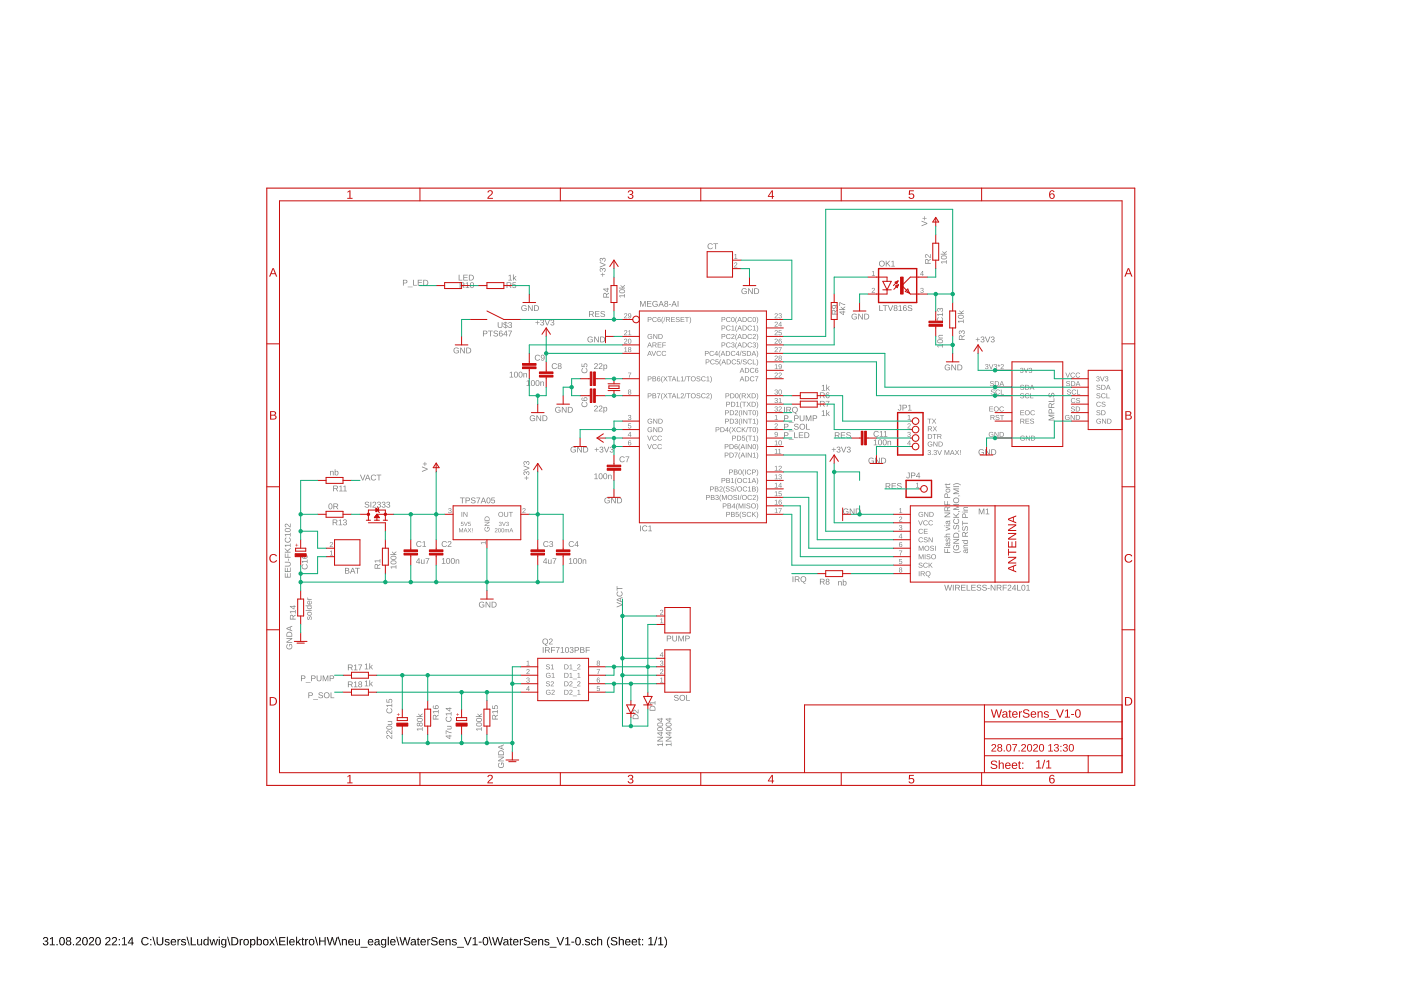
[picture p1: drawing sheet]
<svg xmlns="http://www.w3.org/2000/svg" width="420mm" height="297mm" viewBox="0 0 420 297" stroke-linecap="round" stroke-linejoin="round" font-family="sans-serif">
<path d="M13.1 281a.7 .7 0 0 1 1.2 0 .7 .7 0 0 1-.4 1.1 .72 .72 0 0 1 .5 1 .72 .72 0 0 1-1.1 .2l-.5-.6h.4a.49 .49 0 0 0 .6 .4 .49 .49 0 0 0 .2-.8l-.6-.1v-.2a.47 .47 0 0 0 .7-.3 .47 .47 0 0 0-.3-.6 .47 .47 0 0 0-.6 .4h-.3zM15 281.3l.9-.4v2.2h.6v.2h-1.6v-.2h.7v-1.9l-.6 .4zM17 283h.3v.3h-.3zM18.1 281a.91 .91 0 0 1 1.1 .1 .91 .91 0 0 1 .2 1 .91 .91 0 0 1-.8 1.3 .91 .91 0 0 1-.8-1.3zM18.3 281.2a1.31 1.31 0 0 0 .3 1.9 1.21 1.21 0 0 0 0-2zM20 281a.7 .7 0 0 1 1.1 0 .7 .7 0 0 1-.2 1.1 .7 .7 0 0 1 .2 1 .7 .7 0 0 1-1.1 0 .7 .7 0 0 1 .2-1l-.4-.4zM20.1 281.5a.45 .45 0 0 0 .9 0 .45 .45 0 0 0-.9 0zM20.1 282.7a.51 .51 0 0 0 1 0 .51 .51 0 0 0-1 0zM21.9 283h.3v.3h-.3zM23 281a.79 .79 0 0 1 1.2 .2 .79 .79 0 0 1-.5 1.2l-.7 .7h1.3v.2h-1.6l.1-.4 .7-.7a.52 .52 0 0 0 .4-.7 .52 .52 0 0 0-.8-.1l-.4 .1zM25 281a.91 .91 0 0 1 1.1 .1 .91 .91 0 0 1 .2 1 .91 .91 0 0 1-.8 1.3 .91 .91 0 0 1-.9-1.3zM25.2 281.2a1.31 1.31 0 0 0 .3 1.9 1.21 1.21 0 0 0 0-2zM26.9 281a.79 .79 0 0 1 1.2 .2 .79 .79 0 0 1-.4 1.2l-.7 .7h1.2v.2h-1.6l.1-.4 .7-.7a.52 .52 0 0 0 .5-.7 .52 .52 0 0 0-.9-.1l-.3 .1zM28.9 281a.91 .91 0 0 1 1.1 .1 .91 .91 0 0 1 .3 1 .91 .91 0 0 1-.9 1.3 .91 .91 0 0 1-.8-1.3zM29.1 281.2a1.31 1.31 0 0 0 .3 1.9 1.21 1.21 0 0 0 0-2zM31.8 281a.79 .79 0 0 1 1.2 .2 .79 .79 0 0 1-.4 1.2l-.7 .7h1.3v.2h-1.6v-.4l.7-.7a.52 .52 0 0 0 .5-.7 .52 .52 0 0 0-.9-.1l-.3 .1zM33.8 281a.79 .79 0 0 1 1.2 .2 .79 .79 0 0 1-.4 1.2l-.7 .7h1.2v.2h-1.6l.1-.4 .7-.7a.52 .52 0 0 0 .5-.7 .52 .52 0 0 0-.9-.1l-.4 .1zM35.6 281.5h.4v.3h-.4zM35.6 283h.4v.3h-.4zM36.6 281.3l.9-.4v2.2h.6v.2h-1.5v-.2h.6v-1.9l-.6 .4zM39.4 280.9h.4v1.6h.3v.3h-.3v.5h-.3v-.5h-1.2zM39.5 281.3l-.9 1.2h.9zM42.7 281.2a1.21 1.21 0 0 1 1.9 .3l-.3 .1a.9 .9 0 0 0-1.4-.1 .9 .9 0 0 0 .1 1.3 .9 .9 0 0 0 1.3-.2l.3 .1a1.25 1.25 0 0 1-1.9 .4 1.25 1.25 0 0 1 0-1.9zM45.1 281.5h.3v.3h-.3zM45.1 283h.3v.3h-.3zM45.7 280.8h.3l.7 2.6h-.3zM47 280.9h.3v1.5a.68 .68 0 0 0 .7 .7 .68 .68 0 0 0 .7-.7v-1.5h.3v1.5a1.01 1.01 0 0 1-1 1 1.01 1.01 0 0 1-1-.9zM49.6 281.6a.85 .85 0 0 1 1.3 .3h-.3a.39 .39 0 0 0-.5-.3 .39 .39 0 0 0-.3 .5l.2 .1a.68 .68 0 0 1 .9 .8 .68 .68 0 0 1-1.2 .3l-.4-.4 .3-.1a.45 .45 0 0 0 .6 .4 .45 .45 0 0 0 .3-.5l-.2-.1a.61 .61 0 0 1-.7-.3 .61 .61 0 0 1 0-.7zM51.4 281.7a.85 .85 0 0 1 1-.2 .85 .85 0 0 1 .4 1h-1.3a.54 .54 0 0 0 .3 .6 .54 .54 0 0 0 .7-.2h.3a.95 .95 0 0 1-1.5 .2 .95 .95 0 0 1 .1-1.4zM51.6 281.8l-.1 .4h1l-.3-.5zM53.2 281.5h.3v.4l.2-.4h.4v.2l-.5 .3-.1 1.3h-.3zM54.5 281.6a.85 .85 0 0 1 1.3 .3h-.3a.39 .39 0 0 0-.5-.3 .39 .39 0 0 0-.3 .5l.2 .1a.68 .68 0 0 1 .9 .8 .68 .68 0 0 1-1.2 .3l-.3-.4 .2-.1a.45 .45 0 0 0 .6 .4 .45 .45 0 0 0 .3-.5l-.2-.1a.61 .61 0 0 1-.7-.3 .61 .61 0 0 1 0-.7zM55.9 280.8h.3l.7 2.6h-.3zM57.2 280.9h.3v2.2h1.3v.2h-1.6zM59.1 281.5h.3v1.2a.45 .45 0 0 0 .5 .5 .45 .45 0 0 0 .4-.6v-1.1h.3v1.8h-.3v-.3a.63 .63 0 0 1-.7 .4 .63 .63 0 0 1-.5-.7zM61.2 281.7l.5-.3 .6 .4v-1h.3v2.5h-.3v-.3a.71 .71 0 0 1-1 .3 .71 .71 0 0 1-.3-.9zM61.4 281.8a.66 .66 0 0 0-.1 .9 .66 .66 0 0 0 .8 .2 .67 .67 0 0 0 .2-.8 .67 .67 0 0 0-.9-.3zM62.8 281.5h.3l.4 1.6 .4-1.6h.4l.4 1.6 .4-1.6h.3l-.6 1.8h-.3l-.4-1.6-.4 1.6h-.4zM65.6 280.8h.3v.3h-.3zM65.6 281.5h.3v1.8h-.3zM66.5 281.7a.66 .66 0 0 1 1.1 .1v-.3h.3v1.8a.79 .79 0 0 1-.6 .8 .79 .79 0 0 1-.9-.5l.7 .2a.59 .59 0 0 0 .5-.8 .77 .77 0 0 1-1.1 .2 .77 .77 0 0 1-.2-1.1zM66.7 281.8a.65 .65 0 0 0-.1 .9 .65 .65 0 0 0 .8 .2 .65 .65 0 0 0 .2-.8 .65 .65 0 0 0-.9-.3zM68.1 280.8h.3l.7 2.6h-.3zM69.4 280.9a1.43 1.43 0 0 1 2.1 1.4 1.11 1.11 0 0 1-1.2 1h-.9zM69.7 281.2v1.9h.6a1 1 0 0 0 .8-1.3 1 1 0 0 0-1.4-.6zM71.9 281.5h.3v.4l.2-.4h.4v.2l-.6 .3v1.3h-.3zM73.2 281.7a.91 .91 0 0 1 1.3 .1 .91 .91 0 0 1-.2 1.3 .91 .91 0 0 1-1.2-.2zM73.5 281.7l-.1 .1a.72 .72 0 0 0-.1 .9 .72 .72 0 0 0 .8 .4l.1-.1a.72 .72 0 0 0 .1-.9 .72 .72 0 0 0-.8-.4zM75 281.5h.3v.3a.71 .71 0 0 1 1-.3 .71 .71 0 0 1 .3 .9 .76 .76 0 0 1-.9 .9l-.4-.3v1.1h-.3zM75.6 281.8l-.1 .1a.67 .67 0 0 0-.2 .8 .67 .67 0 0 0 .9 .3 .71 .71 0 0 0 .1-.9 .71 .71 0 0 0-.7-.3zM77 280.8h.3v1a.71 .71 0 0 1 .9-.3 .71 .71 0 0 1 .4 .9 .76 .76 0 0 1-.9 1l-.4-.4v.3h-.3zM77.5 281.8l-.1 .1a.67 .67 0 0 0-.1 .8 .67 .67 0 0 0 .8 .3 .71 .71 0 0 0 .2-.9 .71 .71 0 0 0-.8-.3zM79.1 281.7a.91 .91 0 0 1 1.3 .1 .91 .91 0 0 1-.2 1.3 .91 .91 0 0 1-1.2-.2zM79.4 281.7l-.1 .1a.72 .72 0 0 0-.1 .9 .72 .72 0 0 0 .8 .4l.1-.1a.72 .72 0 0 0 .1-.9 .72 .72 0 0 0-.8-.4zM80.8 281.5h.3l.5 .7 .4-.7h.4l-.7 .9 .7 .9h-.3l-.5-.7-.5 .7h-.4l.7-.9zM82.5 280.8h.2l.7 2.6h-.2zM83.7 280.9h1.9v.3h-1.5v.8h1.4v.2h-1.4v.9h1.5v.2h-1.9zM86 280.8h.3v2.5h-.3zM86.9 281.7a.85 .85 0 0 1 1.1-.2 .85 .85 0 0 1 .4 1h-1.3a.54 .54 0 0 0 .3 .6 .54 .54 0 0 0 .7-.2h.2a.95 .95 0 0 1-1.4 .2 .95 .95 0 0 1 0-1.4zM87.2 281.8l-.1 .4h1l-.3-.5zM88.8 280.8h.3v1.6l.8-.9h.4l-.8 .8 .8 1h-.3l-.7-.8-.2 .2v.6h-.3zM90.7 281.1h.2v.4h.3v.2h-.3v1.2l.4 .4-.7-.1v-1.5h-.2v-.2h.2zM91.5 281.5h.3v.4l.2-.4h.4v.2l-.5 .3-.1 1.3h-.3zM92.8 281.7a.91 .91 0 0 1 1.3 .1 .91 .91 0 0 1-.1 1.3 .91 .91 0 0 1-1.3-.2zM93.2 281.7l-.1 .1a.72 .72 0 0 0-.2 .9 .72 .72 0 0 0 .8 .4l.1-.1a.72 .72 0 0 0 .2-.9 .72 .72 0 0 0-.8-.4zM94.4 280.8h.3l.7 2.6h-.3zM95.7 280.9h.3v1h1.4v-1h.3v2.4h-.3v-1.1h-1.4v1.1h-.3zM98 280.9h.3l.6 2.1 .6-2.1h.3l.6 2.1 .6-2.1h.3l-.7 2.4h-.4l-.6-2-.5 2h-.4zM101.3 280.8h.3l.7 2.6h-.3zM102.5 281.5h.3v.3a.63 .63 0 0 1 .8-.3 .63 .63 0 0 1 .4 .6v1.2h-.3v-1.1a.45 .45 0 0 0-.5-.6 .45 .45 0 0 0-.4 .7v1h-.3zM104.6 281.7a.85 .85 0 0 1 1-.2 .85 .85 0 0 1 .5 1h-1.4a.54 .54 0 0 0 .4 .6 .54 .54 0 0 0 .6-.2h.3a.95 .95 0 0 1-1.4 .2 .95 .95 0 0 1 0-1.4zM104.9 281.8l-.2 .4h1l-.3-.5zM106.5 281.5h.3v1.2a.45 .45 0 0 0 .5 .5 .45 .45 0 0 0 .3-.6v-1.1h.3l.1 1.8h-.3l-.1-.3a.63 .63 0 0 1-.7 .4 .63 .63 0 0 1-.4-.7zM108.1 283.8h2.1v.2h-2.1zM110.5 281.7a.85 .85 0 0 1 1-.2 .85 .85 0 0 1 .5 1h-1.4a.54 .54 0 0 0 .4 .6 .54 .54 0 0 0 .6-.2h.3a.95 .95 0 0 1-1.4 .2 .95 .95 0 0 1 0-1.4zM110.8 281.8l-.2 .4h1l-.3-.5zM112.6 281.6a.74 .74 0 0 1 .7-.2 .74 .74 0 0 1 .5 .7v.9l.3 .3h-.4l-.2-.3a.63 .63 0 0 1-.8 .4 .63 .63 0 0 1-.4-.8 .63 .63 0 0 1 .8-.4h.4a.42 .42 0 0 0-.3-.5 .42 .42 0 0 0-.5 .3l-.3-.1zM112.6 282.7a.45 .45 0 0 0 .9 0 .45 .45 0 0 0-.9 0zM114.4 281.7a.66 .66 0 0 1 1.1 .1v-.3h.3v1.8a.79 .79 0 0 1-.6 .8 .79 .79 0 0 1-.9-.5l.7 .2a.59 .59 0 0 0 .5-.8 .77 .77 0 0 1-1.1 .2 .77 .77 0 0 1-.1-1.1zM114.7 281.8a.65 .65 0 0 0-.2 .9 .65 .65 0 0 0 .9 .2 .65 .65 0 0 0 .1-.8 .65 .65 0 0 0-.8-.3zM116.3 280.8h.3v2.5h-.3zM117.2 281.7a.85 .85 0 0 1 1-.2 .85 .85 0 0 1 .4 1h-1.3a.54 .54 0 0 0 .3 .6 .54 .54 0 0 0 .7-.2h.3a.95 .95 0 0 1-1.4 .2 .95 .95 0 0 1 0-1.4zM117.5 281.8l-.2 .4h1l-.3-.5zM118.8 280.8h.3l.7 2.6h-.3zM119.8 280.9h.3l.6 2.1 .6-2.1h.3l.6 2.1 .6-2.1h.3l-.7 2.4h-.4l-.5-2-.6 2h-.4zM123.4 281.6a.74 .74 0 0 1 .8-.2 .74 .74 0 0 1 .5 .7v.9l.3 .3h-.4l-.2-.3a.63 .63 0 0 1-.8 .4 .63 .63 0 0 1-.4-.8 .63 .63 0 0 1 .7-.4h.5a.42 .42 0 0 0-.3-.5 .42 .42 0 0 0-.6 .3l-.3-.1zM123.5 282.7a.45 .45 0 0 0 .9 0 .45 .45 0 0 0-.9 0zM125.3 281.1h.2v.4h.4v.2h-.4v1.2l.4 .4-.6-.1-.1-1.5h-.2v-.2h.2zM126.3 281.7a.85 .85 0 0 1 1-.2 .85 .85 0 0 1 .4 1h-1.3a.54 .54 0 0 0 .3 .6 .54 .54 0 0 0 .7-.2h.3a.95 .95 0 0 1-1.4 .2 .95 .95 0 0 1 0-1.4zM126.6 281.8l-.2 .4h1l-.3-.5zM128.1 281.5h.3l.1 .4 .1-.4h.4v.2l-.5 .3v1.3h-.4zM129.5 281.2a1.11 1.11 0 0 1 1.7 .2l-.3 .1a.54 .54 0 0 0-.7-.5 .54 .54 0 0 0-.3 .8 1.03 1.03 0 0 1 1.3 1.2 1.25 1.25 0 0 1-2-.2l.4-.1a.65 .65 0 0 0 .7 .5 .65 .65 0 0 0 .5-.8l-1-.3a.6 .6 0 0 1-.3-.9zM131.8 281.7a.85 .85 0 0 1 1-.2 .85 .85 0 0 1 .4 1h-1.3a.54 .54 0 0 0 .3 .6 .54 .54 0 0 0 .7-.2h.3a.95 .95 0 0 1-1.4 .2 .95 .95 0 0 1 0-1.4zM132.1 281.8l-.2 .4h1l-.3-.5zM133.6 281.5h.3v.3a.63 .63 0 0 1 .8-.3 .63 .63 0 0 1 .4 .6v1.2h-.3v-1.1a.45 .45 0 0 0-.5-.6 .45 .45 0 0 0-.3 .7v1h-.4zM135.7 281.6a.85 .85 0 0 1 1.3 .3h-.3a.39 .39 0 0 0-.5-.3 .39 .39 0 0 0-.3 .5l.2 .1a.68 .68 0 0 1 .9 .8 .68 .68 0 0 1-1.1 .3l-.4-.4 .2-.1a.45 .45 0 0 0 .6 .4 .45 .45 0 0 0 .3-.5l-.2-.1a.61 .61 0 0 1-.7-.3 .61 .61 0 0 1 0-.7zM137.1 283.8h2v.2h-2zM139.1 280.9h.4l.8 2.1 .8-2.1h.3l-.9 2.4h-.4zM141.8 281.3l.9-.4v2.2h.6v.2h-1.6v-.2h.6v-1.9l-.5 .4zM143.6 282.3h.8v.2h-.8zM145.1 281a.91 .91 0 0 1 1.1 .1 .91 .91 0 0 1 .2 1 .91 .91 0 0 1-.8 1.3 .91 .91 0 0 1-.9-1.3zM145.3 281.2a1.31 1.31 0 0 0 .3 1.9 1.21 1.21 0 0 0 0-2zM146.6 280.8h.2l.7 2.6h-.2zM147.6 280.9h.3l.6 2.1 .6-2.1h.3l.6 2.1 .5-2.1h.4l-.7 2.4h-.4l-.6-2-.5 2h-.4zM151.2 281.6a.74 .74 0 0 1 .8-.2 .74 .74 0 0 1 .4 .7l.1 .9 .2 .3h-.4l-.2-.3a.63 .63 0 0 1-.7 .4 .63 .63 0 0 1-.5-.8 .63 .63 0 0 1 .8-.4h.4a.42 .42 0 0 0-.3-.5 .42 .42 0 0 0-.5 .3l-.3-.1zM151.3 282.7a.45 .45 0 0 0 .9 0 .45 .45 0 0 0-.9 0zM153.1 281.1h.2v.4h.3v.2h-.3v1.2l.4 .4-.7-.1v-1.5h-.2v-.2h.2zM154.1 281.7a.85 .85 0 0 1 1-.2 .85 .85 0 0 1 .4 1h-1.3a.54 .54 0 0 0 .3 .6 .54 .54 0 0 0 .7-.2h.3a.95 .95 0 0 1-1.5 .2 .95 .95 0 0 1 .1-1.4zM154.3 281.8l-.1 .4h1l-.3-.5zM155.9 281.5h.3v.4l.2-.4h.4v.2l-.5 .3-.1 1.3h-.3zM157.2 281.2a1.11 1.11 0 0 1 1.8 .2l-.3 .1a.54 .54 0 0 0-.7-.5 .54 .54 0 0 0-.3 .8 1.03 1.03 0 0 1 1.2 1.2 1.25 1.25 0 0 1-1.9-.2l.3-.1a.65 .65 0 0 0 .8 .5 .65 .65 0 0 0 .5-.8l-1.1-.3a.6 .6 0 0 1-.3-.9zM159.6 281.7a.85 .85 0 0 1 1-.2 .85 .85 0 0 1 .4 1h-1.3a.54 .54 0 0 0 .3 .6 .54 .54 0 0 0 .7-.2h.3a.95 .95 0 0 1-1.5 .2 .95 .95 0 0 1 .1-1.4zM159.8 281.8l-.1 .4h1l-.3-.5zM161.4 281.5h.3v.3a.63 .63 0 0 1 .7-.3 .63 .63 0 0 1 .5 .6v1.2h-.3v-1.1a.45 .45 0 0 0-.5-.6 .45 .45 0 0 0-.4 .7v1h-.3zM163.5 281.6a.85 .85 0 0 1 1.2 .3h-.2a.39 .39 0 0 0-.5-.3 .39 .39 0 0 0-.3 .5l.2 .1a.68 .68 0 0 1 .9 .8 .68 .68 0 0 1-1.2 .3l-.4-.4 .3-.1a.45 .45 0 0 0 .5 .4 .45 .45 0 0 0 .4-.5l-.2-.1a.61 .61 0 0 1-.8-.3 .61 .61 0 0 1 .1-.7zM164.8 283.8h2.1v.2h-2.1zM166.9 280.9h.3l.8 2.1 .9-2.1h.3l-1 2.4h-.3zM169.6 281.3l.8-.4v2.2h.6v.2h-1.5v-.2h.6v-1.9l-.5 .4zM171.3 282.3h.9v.2h-.9zM172.9 281a.91 .91 0 0 1 1 .1 .91 .91 0 0 1 .3 1 .91 .91 0 0 1-.8 1.3 .91 .91 0 0 1-.9-1.3zM173 281.2a1.31 1.31 0 0 0 .3 1.9 1.21 1.21 0 0 0 .1-2zM174.7 283h.3v.3h-.3zM175.7 281.6a.85 .85 0 0 1 1.2 .3h-.3a.39 .39 0 0 0-.4-.3 .39 .39 0 0 0-.3 .5l.2 .1a.68 .68 0 0 1 .8 .8 .68 .68 0 0 1-1.1 .3l-.4-.4 .3-.1a.45 .45 0 0 0 .5 .4 .45 .45 0 0 0 .4-.5l-.3-.1a.61 .61 0 0 1-.7-.3 .61 .61 0 0 1 .1-.7zM177.4 281.7a.76 .76 0 0 1 1.3 .3h-.3a.48 .48 0 0 0-.6-.3 .48 .48 0 0 0-.2 .7 .48 .48 0 0 0 .2 .7 .48 .48 0 0 0 .6-.3h.4a.83 .83 0 0 1-1.2 .5 .83 .83 0 0 1-.3-1.2zM179.1 280.8h.3v1a.63 .63 0 0 1 .7-.3 .63 .63 0 0 1 .5 .6v1.2h-.3v-1.1a.45 .45 0 0 0-.5-.6 .45 .45 0 0 0-.4 .6v1.1h-.3zM182.7 280.8h.3a2.48 2.48 0 0 0 0 3.3 1.7 1.7 0 0 1-1-2zM183.4 281.2a1.11 1.11 0 0 1 1.7 .2l-.3 .1a.54 .54 0 0 0-.7-.5 .54 .54 0 0 0-.3 .8 1.03 1.03 0 0 1 1.3 1.2 1.25 1.25 0 0 1-2-.2l.4-.1a.65 .65 0 0 0 .7 .5 .65 .65 0 0 0 .5-.8l-1-.3a.6 .6 0 0 1-.3-.9zM185.6 280.8h.3v1a.63 .63 0 0 1 .7-.3 .63 .63 0 0 1 .5 .6v1.2h-.3v-1.1a.45 .45 0 0 0-.5-.6 .45 .45 0 0 0-.4 .6v1.1h-.3zM187.7 281.7a.85 .85 0 0 1 1-.2 .85 .85 0 0 1 .4 1h-1.3a.54 .54 0 0 0 .3 .6 .54 .54 0 0 0 .7-.2h.3a.95 .95 0 0 1-1.5 .2 .95 .95 0 0 1 .1-1.4zM187.9 281.8l-.1 .4h1l-.3-.5zM189.6 281.7a.85 .85 0 0 1 1.1-.2 .85 .85 0 0 1 .4 1h-1.4a.54 .54 0 0 0 .4 .6 .54 .54 0 0 0 .7-.2h.2a.95 .95 0 0 1-1.4 .2 .95 .95 0 0 1 0-1.4zM189.9 281.8l-.2 .4h1.1l-.3-.5zM191.6 281.1h.2v.4h.4v.2h-.4v1.2l.4 .4-.7-.1v-1.5h-.2v-.2h.2zM192.5 281.5h.4v.3h-.4zM192.5 283h.4v.3h-.4zM194.5 281.3l.9-.4v2.2h.6v.2h-1.6v-.2h.7v-1.9l-.6 .4zM196.9 280.8h.2l-.7 2.6h-.3zM197.5 281.3l.8-.4v2.2h.6v.2h-1.5v-.2h.6v-1.9l-.5 .4zM199.1 280.8a1.7 1.7 0 0 1 .9 1.9l-.4 1.1-.5 .3a2.48 2.48 0 0 0 0-3.3z" fill="#000"/>
<g fill="#808080">
<path d="M188.3 111.7h1l-.5 1.5h-.2l.1-.4 .4-.9h-.8z"/>
<path d="M188.5 124.5a.43 .43 0 0 1 .7 0 .43 .43 0 0 1-.2 .6 .39 .39 0 0 1 .3 .5 .39 .39 0 0 1-.5 .3l-.4-.2 .1-.2a.3 .3 0 0 0 .4 .2 .3 .3 0 0 0 .1-.4l-.3-.3a.29 .29 0 0 0 .4-.1 .29 .29 0 0 0-.2-.4 .29 .29 0 0 0-.4 .3h-.2z"/>
<path d="M188.4 126.9h.8v.2h-.6l-.1 .5a.5 .5 0 0 1 .8 .2 .5 .5 0 0 1-.3 .7 .5 .5 0 0 1-.7-.4l.5 .2a.34 .34 0 0 0 .3-.5 .34 .34 0 0 0-.6-.1h-.1z"/>
<path d="M232.4 127a.5 .5 0 0 1 .8 .2 .5 .5 0 0 1-.4 .7l-.3 .3h.8v.2h-1l.7-.8a.28 .28 0 0 0-.1-.5 .28 .28 0 0 0-.4 .2h-.2z"/>
<path d="M232.4 124.6l.5-.2v1.3l.4 .2h-1l.4-.2v-1.1l-.3 .2z"/>
<path d="M269.7 152.6l.5-.3v1.3l.4 .2h-.9l.3-.2v-1.1l-.3 .2z"/>
<path d="M269.8 155a.5 .5 0 0 1 .7 .2 .5 .5 0 0 1-.4 .7l-.3 .3h.8v.1h-1l.7-.8a.28 .28 0 0 0-.1-.5 .28 .28 0 0 0-.4 .3l-.2-.1z"/>
<path d="M269.8 157.5a.43 .43 0 0 1 .6 0 .43 .43 0 0 1-.2 .6 .39 .39 0 0 1 .4 .5 .39 .39 0 0 1-.5 .3l-.5-.2 .2-.2a.3 .3 0 0 0 .4 .2 .3 .3 0 0 0 .1-.4l-.4-.3a.29 .29 0 0 0 .4-.1 .29 .29 0 0 0-.2-.4 .29 .29 0 0 0-.3 .3h-.2z"/>
<path d="M269.7 167.6h.8v.1h-.7v.5a.5 .5 0 0 1 .7 .2 .5 .5 0 0 1-.3 .7 .5 .5 0 0 1-.6-.4l.5 .2a.34 .34 0 0 0 .3-.5 .34 .34 0 0 0-.6 0h-.2z"/>
<path d="M269.6 165h1l-.5 1.5h-.2v-.4l.5-.9h-.8z"/>
<path d="M261.5 81.5l.5-.3v1.3l.4 .2h-.9l.4-.2v-1.1l-.4 .2z"/>
<path d="M261.6 86.4a.5 .5 0 0 1 .8 .2 .5 .5 0 0 1-.5 .7l-.3 .3h.8v.2h-1l.7-.9a.28 .28 0 0 0-.1-.4 .28 .28 0 0 0-.4 .2h-.2z"/>
<path d="M276.2 86.4a.43 .43 0 0 1 .7 0 .43 .43 0 0 1-.2 .6 .39 .39 0 0 1 .3 .5 .39 .39 0 0 1-.5 .3l-.5-.2 .2-.2a.3 .3 0 0 0 .4 .2 .3 .3 0 0 0 .1-.4l-.4-.3a.29 .29 0 0 0 .5-.1 .29 .29 0 0 0-.2-.4 .29 .29 0 0 0-.4 .3h-.2z"/>
<path d="M134.6 152.4a.43 .43 0 0 1 .7 0 .43 .43 0 0 1-.2 .7 .39 .39 0 0 1 .3 .4 .39 .39 0 0 1-.5 .3l-.4-.2 .1-.2a.3 .3 0 0 0 .4 .3 .3 .3 0 0 0 .1-.5l-.3-.2a.29 .29 0 0 0 .4-.2 .29 .29 0 0 0-.2-.4 .29 .29 0 0 0-.4 .3h-.2z"/>
<path d="M156.8 152.4a.5 .5 0 0 1 .8 .2 .5 .5 0 0 1-.4 .7l-.3 .3h.7v.2h-.9l.6-.9a.28 .28 0 0 0 0-.4 .28 .28 0 0 0-.4 .2h-.2z"/>
<path d="M144.2 162.6h1.3l.2-.4v1l-.2-.4h-1.1l.2 .3h-.1z"/>
<path d="M272.2 124.6l.6-.2v1.3l.3 .2h-.9l.4-.2v-1.1l-.4 .2z"/>
<path d="M272.3 127a.5 .5 0 0 1 .8 .2 .5 .5 0 0 1-.5 .7l-.3 .3h.8v.2h-1l.7-.8a.28 .28 0 0 0 0-.5 .28 .28 0 0 0-.5 .2h-.2z"/>
<path d="M272.3 129.6a.43 .43 0 0 1 .7-.1 .43 .43 0 0 1-.2 .7 .39 .39 0 0 1 .3 .5 .39 .39 0 0 1-.5 .3l-.4-.3 .1-.1a.3 .3 0 0 0 .4 .2 .3 .3 0 0 0 .1-.5l-.3-.2a.29 .29 0 0 0 .4-.1 .29 .29 0 0 0-.2-.4 .29 .29 0 0 0-.4 .3l-.2-.1z"/>
<path d="M274.8 145l.5-.3v1.3l.4 .2h-1l.4-.2v-1.1l-.3 .2z"/>
<path d="M158 198.3l.5-.3v1.3l.3 .2h-.9l.4-.2v-1.1l-.3 .3z"/>
<path d="M158 200.7a.5 .5 0 0 1 .8 .2 .5 .5 0 0 1-.4 .7l-.3 .3h.7v.1h-.9l.6-.8a.28 .28 0 0 0 0-.5 .28 .28 0 0 0-.4 .3l-.2-.1z"/>
<path d="M158 203.2a.43 .43 0 0 1 .7 0 .43 .43 0 0 1-.2 .6 .39 .39 0 0 1 .3 .5 .39 .39 0 0 1-.4 .3l-.5-.2 .1-.2a.3 .3 0 0 0 .4 .3 .3 .3 0 0 0 .2-.5l-.4-.2a.29 .29 0 0 0 .4-.2 .29 .29 0 0 0-.2-.4 .29 .29 0 0 0-.4 .3h-.1z"/>
<path d="M179 200.6h.9l-.5 1.4h-.2l.1-.3 .4-1h-.7z"/>
<path d="M179 205.7h.9v.1h-.7v.5a.5 .5 0 0 1 .7 .2 .5 .5 0 0 1-.3 .7 .5 .5 0 0 1-.7-.4l.5 .2a.34 .34 0 0 0 .3-.5 .34 .34 0 0 0-.5-.1h-.2z"/>
<path d="M198.1 182.9a.5 .5 0 0 1 .8 .2 .5 .5 0 0 1-.5 .7l-.3 .3h.8v.2h-1l.7-.9a.28 .28 0 0 0-.1-.5 .28 .28 0 0 0-.4 .3h-.2z"/>
<path d="M198 185.6l.6-.3v1.4l.3 .1h-.9l.4-.1v-1.2l-.4 .3z"/>
<path d="M198.1 198.1a.43 .43 0 0 1 .7 0 .43 .43 0 0 1-.2 .7 .39 .39 0 0 1 .3 .4 .39 .39 0 0 1-.5 .3l-.4-.2 .1-.2a.3 .3 0 0 0 .4 .3 .3 .3 0 0 0 .1-.5l-.3-.2a.29 .29 0 0 0 .4-.2 .29 .29 0 0 0-.2-.3 .29 .29 0 0 0-.4 .2h-.2z"/>
<path d="M198.1 200.7a.5 .5 0 0 1 .8 .2 .5 .5 0 0 1-.5 .7l-.3 .3h.8v.1h-1l.7-.8a.28 .28 0 0 0-.1-.5 .28 .28 0 0 0-.4 .3l-.2-.1z"/>
<path d="M198 203.4l.6-.3v1.3l.3 .2h-.9l.4-.2v-1.1l-.4 .2z"/>
<path d="M99.1 162.6a.5 .5 0 0 1 .7 .2 .5 .5 0 0 1-.4 .7l-.3 .3h.8v.2h-1l.7-.9a.28 .28 0 0 0-.1-.5 .28 .28 0 0 0-.4 .3h-.2z"/>
<path d="M99 165.3l.5-.3v1.3l.4 .2h-1l.4-.2v-1.1l-.3 .2z"/>
<path d="M220.3 78.8a.5 .5 0 0 1 .8 .2 .5 .5 0 0 1-.5 .7l-.2 .3h.7v.2h-1l.7-.9a.28 .28 0 0 0 0-.5 .29 .29 0 0 0-.5 .3h-.1z"/>
<path d="M220.2 76.4l.6-.3v1.4l.3 .1h-.9l.4-.1v-1.2l-.4 .3z"/>
<path d="M278.1 125.5h1.3v.2h-.6v1.3h-.2v-1.3h-.5zM279.5 125.5l.6 .6 .4-.6h.2l-.5 .7 .6 .8h-.2l-.5-.7-.4 .7h-.3l.6-.8z"/>
<path d="M278.3 127.8h.7a.43 .43 0 0 1 .5 .3 .43 .43 0 0 1-.4 .5l.4 .7h-.2l-.4-.6h-.4v.6h-.2zM278.5 128v.5h.5a.28 .28 0 0 0 .3-.3 .28 .28 0 0 0-.4-.2zM279.7 127.8l.7 .6 .4-.6h.2l-.5 .7 .5 .8h-.2l-.4-.7-.5 .7h-.2l.5-.8z"/>
<path d="M278.3 130.1h.5a.74 .74 0 0 1 .7 .7 .74 .74 0 0 1-.7 .8h-.5zM278.5 130.2v1.2a.62 .62 0 0 0 .8-.6 .62 .62 0 0 0-.8-.6zM279.7 130.1h1.2v.1h-.5v1.4h-.2v-1.4h-.5zM281.1 130.1h.7a.43 .43 0 0 1 .5 .3 .43 .43 0 0 1-.3 .5l.4 .7h-.2l-.4-.7h-.5v.7h-.2zM281.3 130.2v.6h.5a.28 .28 0 0 0 .3-.3 .28 .28 0 0 0-.3-.3z"/>
<path d="M278.4 132.5l.8-.1 .4 .3-.2 .1a.58 .58 0 0 0-.8 0 .58 .58 0 0 0 0 .8 .58 .58 0 0 0 .8-.1v-.2h-.4v-.2h.6v.5a.8 .8 0 0 1-1.2 .1 .8 .8 0 0 1 0-1.2zM279.9 132.4h.3l.8 1.2-.1-1.2h.2v1.4h-.2l-.8-1.2v1.2h-.2zM281.5 132.4h.5a.74 .74 0 0 1 .7 .7 .74 .74 0 0 1-.7 .7h-.5zM281.7 132.5v1.2a.62 .62 0 0 0 .8-.6 .62 .62 0 0 0-.8-.6z"/>
<path d="M278.4 135a.43 .43 0 0 1 .6 0 .43 .43 0 0 1-.2 .6 .39 .39 0 0 1 .4 .5 .39 .39 0 0 1-.5 .3l-.5-.2 .2-.2a.3 .3 0 0 0 .4 .2 .3 .3 0 0 0 .1-.4l-.4-.2a.29 .29 0 0 0 .4-.2 .29 .29 0 0 0-.2-.4 .29 .29 0 0 0-.3 .3h-.2zM279.5 136.2h.2v.2h-.2zM280.1 135a.43 .43 0 0 1 .7 0 .43 .43 0 0 1-.2 .6 .39 .39 0 0 1 .4 .5 .39 .39 0 0 1-.5 .3l-.5-.2 .2-.2a.3 .3 0 0 0 .4 .2 .3 .3 0 0 0 .1-.4l-.4-.2a.29 .29 0 0 0 .4-.2 .29 .29 0 0 0-.2-.4 .29 .29 0 0 0-.3 .3h-.2zM281.1 134.9h.2l.5 1.3 .5-1.3h.2l-.6 1.5h-.2zM283.3 134.9h.2l.5 1.3 .4-1.3h.3v1.5h-.2v-1.3l-.5 1.3-.6-1.3v1.3h-.1zM285.5 134.9h.2l.6 1.5h-.2l-.2-.4h-.7l-.1 .4h-.2zM285.6 135.1l-.3 .7h.6zM286.4 134.9l.6 .6 .4-.6h.2l-.5 .7 .6 .8h-.2l-.5-.7-.4 .7h-.3l.6-.8zM287.9 134.9h.2v1.1h-.2zM287.9 136.2l.2 .2z"/>
<path d="M137.9 149.1h1.5v.2h-.6v1.6h-.3v-1.6h-.6zM139.6 149.1h.7a.53 .53 0 0 1 .6 .6 .53 .53 0 0 1-.5 .5h-.5v.7h-.3zM139.9 149.3v.7l.8-.2-.2-.4zM141.4 149.2a.8 .8 0 0 1 1.2 .3h-.2a.4 .4 0 0 0-.5-.3 .4 .4 0 0 0-.3 .5l.1 .1a.66 .66 0 0 1 .7 .2 .66 .66 0 0 1 0 .7l-.8 .2-.3-.3-.1-.2h.2a.46 .46 0 0 0 .6 .4 .46 .46 0 0 0 .3-.6l-.7-.2a.42 .42 0 0 1-.3-.4 .42 .42 0 0 1 .1-.4zM142.9 149.1h1.1l-.6 1.8h-.2l.1-.5 .5-1.1h-.9zM144.8 149.1h.3l.7 1.8h-.2l-.2-.5h-.8l-.2 .5h-.3zM145 149.3l-.4 .9h.7zM146.2 149.2a.83 .83 0 0 1 .9 .7 .83 .83 0 0 1-.8 1 1.13 1.13 0 0 1-.1-1.7zM146.3 149.3l-.1 .2a.77 .77 0 0 0 .5 1.2l.1-.2a.77 .77 0 0 0-.5-1.2zM147.4 149.1h1v.2h-.8v.6a.59 .59 0 0 1 .8 .2 .59 .59 0 0 1-.4 .8 .59 .59 0 0 1-.7-.4l.2-.1a.38 .38 0 0 0 .6 .2 .38 .38 0 0 0 0-.6 .38 .38 0 0 0-.5 .1h-.3z"/>
<path d="M283.2 164.5h.2v1h.7v-1h.2v1h.7v.2h-1.8zM283.1 164h1.9v.2h-1.9zM283.7 162.8l1.2-.3-.2 .4a.45 .45 0 0 1 .3 .5 .45 .45 0 0 1-.5 .3 .45 .45 0 0 1-.3-.5l-.1-.3a.3 .3 0 0 0-.3 .2 .3 .3 0 0 0 .2 .4v.2l-.4-.3zM284.2 163.2a.32 .32 0 0 0 .6 0 .32 .32 0 0 0-.6 0zM283.8 161.4l.2 .1-.2 .6h.3a.53 .53 0 0 1 .3-.7 .53 .53 0 0 1 .7 .2 .53 .53 0 0 1-.3 .7l-.2 .1 .1-.2a.32 .32 0 0 0 .1-.4 .32 .32 0 0 0-.3-.2l-.1 .1a.44 .44 0 0 1-.5 .6 .44 .44 0 0 1-.3-.7zM283.7 160.1l1.3-.1v.2h-.9a.32 .32 0 0 0-.3 .3 .32 .32 0 0 0 .4 .3h.8v.2h-1.9v-.2h.8l-.3-.3zM283.6 157.9l1.4 .5v.2l-1.4 .5v-.2l1.2-.4-1.2-.4zM283.1 157.5h.3v.2h-.3zM283.6 157.5h1.4v.2h-1.4zM283.7 156.3l1.2-.4-.2 .4a.45 .45 0 0 1 .3 .6 .45 .45 0 0 1-.5 .3 .45 .45 0 0 1-.3-.6l-.1-.2a.3 .3 0 0 0-.3 .2 .3 .3 0 0 0 .2 .3v.3l-.4-.3zM284.2 156.6a.32 .32 0 0 0 .6 0 .32 .32 0 0 0-.6 0zM283.2 153.6h1.8v.3l-1.5 .9h1.5v.2h-1.8v-.2l1.5-1h-1.5zM283.4 152l.5-.2 .3 .4 .8-.5v.3l-.8 .5v.5h.8v.2h-1.8zM283.5 152.2l-.1 .8h.7l-.1-.8zM283.2 150.2h.2v1h.7v-1h.2v1h.7v.2h-1.8zM283.4 148a.53 .53 0 0 1 .6-.1 .53 .53 0 0 1 .3 .6v.5h.7v.2h-1.8zM283.6 148.2l-.2 .8h.7v-.7zM283.7 147.1a.65 .65 0 0 1 1.3 0 .65 .65 0 0 1-1.3 0zM283.9 146.8a.44 .44 0 0 0 .4 .6 .44 .44 0 0 0 .4-.6zM283.6 145.6l.5 .3 .9 .1v.2h-1.4v-.2h.3zM283.3 145.1h.3v-.2l.2 .2h.9l.1-.2 .2 .2-.2 .2h-1v.2z"/>
<path d="M285.8 165.1l1 .4 .8-.1 .5-.3v.2l-.5 .4-.9 .1-.7-.3zM286.1 163.5l.2-.1v.2a.67 .67 0 0 0 .1 1 .67 .67 0 0 0 .9-.1 .67 .67 0 0 0 0-.9h-.3v.5h-.2v-.8h.6a.91 .91 0 0 1 .1 1.3 .91 .91 0 0 1-1.3 .2 .91 .91 0 0 1-.1-1.3zM285.9 161.6h1.7v.2l-1.4 1 1.4-.1v.2h-1.7v-.2l1.5-1-1.5 .1zM286.1 159.9a.88 .88 0 0 1 1-.2 .88 .88 0 0 1 .5 .8v.6h-1.7zM286.3 160.1l-.2 .8h1.3a.74 .74 0 0 0-.2-.9 .74 .74 0 0 0-.9 .1zM287.4 159.1l.5 .2h-.5zM286.1 157.4l.2-.1v.3a.4 .4 0 0 0-.3 .5 .4 .4 0 0 0 .5 .2 .66 .66 0 0 1 .2-.8 .66 .66 0 0 1 .8 0l.1 .8-.2 .4h-.2v-.2a.46 .46 0 0 0 .3-.5 .46 .46 0 0 0-.5-.4l-.1 .2a.58 .58 0 0 1-.7 .8 .58 .58 0 0 1-.3-.9zM286.1 155.6l.2-.1 .1 .2a.63 .63 0 0 0-.1 1 .63 .63 0 0 0 1-.1 .63 .63 0 0 0-.2-.9l.1-.2a.87 .87 0 0 1 .2 1.2 .87 .87 0 0 1-1.2 .2 .87 .87 0 0 1-.1-1.3zM285.9 153.8l.7 .8 1-.9v.3l-.8 .7 .2 .2h.6v.3h-1.7v-.3h.9l-.9-.8zM287.4 153.2l.5 .3h-.5zM285.9 151.1h1.7v.3l-1.5-.1 1.5 .6-1.5 .7h1.5v.2h-1.7v-.3l1.5-.5-1.5-.6zM285.9 150a.89 .89 0 0 1 1.7 0 .89 .89 0 0 1-1.7 0zM286.1 150a.67 .67 0 0 0 1.3 0 .67 .67 0 0 0-1.3 0zM287.4 148.5l.5 .3h-.5zM285.9 146.4h1.7v.2h-1.5l1.5 .6-1.5 .7h1.5v.2h-1.7v-.3l1.5-.5-1.5-.6zM285.9 145.8h1.7v.2h-1.7zM285.8 145.3l.5-.3 .9-.1 .8 .3 .1 .3-.9-.4-.9 .1-.5 .3z"/>
<path d="M289.1 164.9l1.2-.4-.3 .4a.45 .45 0 0 1 .3 .6 .45 .45 0 0 1-.5 .3 .45 .45 0 0 1-.3-.5v-.3a.3 .3 0 0 0-.4 .2 .3 .3 0 0 0 .2 .3v.3l-.3-.3zM289.5 165.3a.35 .35 0 0 0 .7 0 .35 .35 0 0 0-.7 0zM289.1 163.4l1.2-.1v.2h-.9a.32 .32 0 0 0-.3 .4 .32 .32 0 0 0 .4 .2h.8v.3h-1.3l.2-.2-.2-.3zM288.5 161.9h1.8l-.2 .2a.57 .57 0 0 1 .1 .9 .57 .57 0 0 1-.9 0 .47 .47 0 0 1-.4-.4 .47 .47 0 0 1 .3-.5h-.7zM289.2 162.2l-.1 .1a.45 .45 0 0 0 .5 .5 .45 .45 0 0 0 .4-.6zM288.7 159.6l.5-.1 .3 .4 .8-.5v.2l-.7 .5v.5h.7v.3h-1.7zM288.8 159.8v.8h.6l-.1-.8zM288.8 157.8h.1l.1 .2a.4 .4 0 0 0-.3 .5 .4 .4 0 0 0 .5 .2 .66 .66 0 0 1 .2-.8 .66 .66 0 0 1 .8 0l.1 .8-.2 .4h-.2l-.1-.2a.46 .46 0 0 0 .4-.5 .46 .46 0 0 0-.6-.4l-.1 .3a.58 .58 0 0 1-.6 .8 .58 .58 0 0 1-.3-1zM288.6 156.1h.2v.6h1.5v.3h-1.5v.5h-.2zM288.7 154a.53 .53 0 0 1 .6-.1 .53 .53 0 0 1 .3 .6v.5h.7v.2h-1.7zM288.9 154.2l-.1 .8h.6v-.7zM288.5 153.4h.2v.2h-.2zM289 153.4h1.3v.2h-1.3zM289.1 152.1l1.2-.1v.2h-.9a.32 .32 0 0 0-.3 .3 .32 .32 0 0 0 .4 .3h.8v.2h-1.3l.2-.2-.2-.3z"/>
<path d="M192 90.2h.3l.5 1.5 .5-1.5h.3v1.7h-.2v-1.5l-.5 1.5-.7-1.5v1.5h-.2zM194 90.2h1.3v.2h-1v.6h1v.2h-1v.6h1.1v.1h-1.4zM195.8 90.4a.9 .9 0 0 1 1.4 .2l-.2 .1a.67 .67 0 0 0-1 0 .67 .67 0 0 0 .1 1 .67 .67 0 0 0 .9-.1v-.3h-.5v-.2h.8v.6a.94 .94 0 0 1-1.4 .1 .94 .94 0 0 1-.1-1.4zM198.1 90.2h.3l.7 1.7h-.2l-.2-.5h-.8l-.2 .5h-.3zM198.3 90.4l-.3 .9h.6zM199.4 90.3a.5 .5 0 0 1 .8 0 .5 .5 0 0 1-.2 .7 .49 .49 0 0 1 .2 .8 .49 .49 0 0 1-.8 0 .49 .49 0 0 1 .2-.8l-.3-.2zM199.5 90.6a.32 .32 0 0 0 .6 0 .32 .32 0 0 0-.6 0zM199.4 91.5a.4 .4 0 0 0 .8 0 .4 .4 0 0 0-.8 0zM200.6 91.2h.6v.2h-.6zM202 90.2h.3l.7 1.7h-.3l-.1-.5h-.8l-.2 .5h-.3zM202.2 90.4l-.4 .9h.7zM203.2 90.2h.3v1.7h-.3z"/>
<path d="M283.2 175.3h.2l.4 1.5 .4-1.5h.3l.4 1.5 .4-1.5h.2l-.5 1.7h-.3l-.3-1.4-.4 1.4h-.3zM285.8 175.3h.2v1.7h-.2zM286.4 175.3h.8a.5 .5 0 0 1 .6 .4 .5 .5 0 0 1-.4 .6l.5 .7h-.3l-.4-.7h-.5v.7h-.3zM286.7 175.5v.6h.5a.32 .32 0 0 0 .4-.3 .32 .32 0 0 0-.4-.3zM288.2 175.3h1.3v.2h-1v.5h1v.2h-1v.6h1.1v.2h-1.4zM289.9 175.3h.2v1.5h.9v.2h-1.1zM291.3 175.3h1.3v.2h-1.1v.5h1v.2h-1v.6h1.1v.2h-1.3zM293.1 175.4a.8 .8 0 0 1 1.2 .3h-.3a.4 .4 0 0 0-.5-.3 .4 .4 0 0 0-.2 .5 .66 .66 0 0 1 .8 .2 .66 .66 0 0 1 0 .8l-.8 .1-.4-.2v-.2h.2a.46 .46 0 0 0 .5 .3 .46 .46 0 0 0 .4-.5l-.8-.3a.42 .42 0 0 1-.3-.3 .42 .42 0 0 1 .2-.4zM294.8 175.4a.8 .8 0 0 1 1.1 .3h-.2a.4 .4 0 0 0-.5-.3 .4 .4 0 0 0-.3 .5h.1a.66 .66 0 0 1 .7 .2 .66 .66 0 0 1 .1 .8l-.8 .1-.4-.2-.1-.2h.3a.46 .46 0 0 0 .5 .3 .46 .46 0 0 0 .4-.5l-.8-.3a.42 .42 0 0 1-.3-.3 .42 .42 0 0 1 .2-.4zM296.2 176.2h.6v.2h-.6zM297.1 175.3h.3l.9 1.5v-1.5h.2v1.7h-.3l-.9-1.5v1.5h-.2zM298.9 175.3h.8a.5 .5 0 0 1 .6 .4 .5 .5 0 0 1-.4 .6l.5 .7h-.3l-.4-.7h-.5v.7h-.3zM299.2 175.5v.6h.5a.32 .32 0 0 0 .4-.3 .32 .32 0 0 0-.4-.3zM300.7 175.3h1.2v.2h-.9v.6h.9v.2h-.9v.7h-.3zM302.4 175.4a.59 .59 0 0 1 .9 .2 .59 .59 0 0 1-.5 .8l-.4 .4h.9v.2h-1.1l.7-.9a.34 .34 0 0 0 0-.6 .34 .34 0 0 0-.5 .2h-.2zM304.3 175.3h.2v1.1h.3l-.3 .2v.4h-.2v-.4h-.8zM304.3 175.5l-.6 .9h.6zM305 175.3h.3v1.5h.8v.2h-1.1zM306.6 175.4a.83 .83 0 0 1 .9 .7 .83 .83 0 0 1-.8 .9 1.13 1.13 0 0 1-.1-1.6zM306.7 175.5l-.1 .1a.77 .77 0 0 0 .5 1.2l.1-.1a.77 .77 0 0 0-.5-1.2zM307.8 175.6l.7-.3v1.5h.4v.2h-1.1v-.2h.4v-1.3l-.4 .3z"/>
<path d="M263.7 91.5h.2v1.5h.9v.2h-1.1zM264.8 91.5h1.4v.2h-.6v1.5h-.3v-1.5h-.5zM266.2 91.5h.3l.6 1.5 .5-1.5h.3l-.7 1.7h-.3zM268.2 91.6a.5 .5 0 0 1 .8-.1 .5 .5 0 0 1-.2 .8 .49 .49 0 0 1 .2 .8 .49 .49 0 0 1-.8 0 .49 .49 0 0 1 .1-.8l-.2-.3zM268.3 91.9a.32 .32 0 0 0 .6 0 .32 .32 0 0 0-.6 0zM268.2 92.7a.36 .36 0 0 0 .7 0 .36 .36 0 0 0-.7 0zM269.5 91.8l.6-.3v1.5h.4v.2h-1v-.2h.4v-1.3l-.4 .3zM271.1 91.6l.5-.1 .3 .3-.7-.1-.2 .6a.57 .57 0 0 1 .9 .3 .57 .57 0 0 1-.5 .7 .57 .57 0 0 1-.6-.7zM271 92.6a.37 .37 0 0 0 .7 0 .37 .37 0 0 0-.7 0zM272.4 91.6a.8 .8 0 0 1 1.2 .3h-.3a.4 .4 0 0 0-.4-.3 .4 .4 0 0 0-.3 .5 .66 .66 0 0 1 .8 .2 .66 .66 0 0 1 0 .8l-.8 .1-.3-.2-.1-.2h.2a.46 .46 0 0 0 .5 .3 .46 .46 0 0 0 .4-.5l-.8-.3a.42 .42 0 0 1-.2-.3 .42 .42 0 0 1 .1-.4z"/>
<path d="M109.6 150.5a.8 .8 0 0 1 1.1 .3h-.2a.4 .4 0 0 0-.5-.3 .4 .4 0 0 0-.3 .5h.1a.66 .66 0 0 1 .7 .3 .66 .66 0 0 1 .1 .7l-.8 .1-.4-.2-.1-.2h.3a.46 .46 0 0 0 .5 .3 .46 .46 0 0 0 .4-.5l-.8-.3a.42 .42 0 0 1-.3-.3 .42 .42 0 0 1 .2-.4zM111.1 150.4h.2v1.7h-.2zM111.9 150.5a.59 .59 0 0 1 .9 .3 .59 .59 0 0 1-.5 .8l-.4 .3h.9v.2h-1.1l.7-.9a.34 .34 0 0 0 .1-.6 .34 .34 0 0 0-.6 .3l-.2-.1zM113.3 150.5a.5 .5 0 0 1 .8 0 .5 .5 0 0 1-.3 .7 .53 .53 0 0 1 .1 1 .53 .53 0 0 1-.8-.5h.2a.35 .35 0 0 0 .5 .3 .35 .35 0 0 0 .1-.6l-.4-.1v-.1a.33 .33 0 0 0 .5-.2 .33 .33 0 0 0-.3-.5 .33 .33 0 0 0-.4 .3h-.2zM114.7 150.5a.5 .5 0 0 1 .8 0 .5 .5 0 0 1-.3 .7 .53 .53 0 0 1 0 1 .53 .53 0 0 1-.8-.5h.3a.35 .35 0 0 0 .4 .3 .35 .35 0 0 0 .2-.6l-.4-.1v-.1a.33 .33 0 0 0 .4-.2 .33 .33 0 0 0-.2-.5 .33 .33 0 0 0-.4 .3h-.2zM116 150.5a.5 .5 0 0 1 .9 0 .5 .5 0 0 1-.3 .7 .53 .53 0 0 1 0 1 .53 .53 0 0 1-.8-.5h.3a.35 .35 0 0 0 .4 .3 .35 .35 0 0 0 .2-.6l-.5-.1v-.1a.33 .33 0 0 0 .5-.2 .33 .33 0 0 0-.2-.5 .33 .33 0 0 0-.4 .3h-.2z"/>
<path d="M117.1 169.8h1.6v-.4h.2v1.1h-.2v-.5h-1.3l.2 .4h-.2zM117.2 168.2a.82 .82 0 0 1 1.1-.3 .82 .82 0 0 1 .4 1.1 .85 .85 0 0 1-1.1 .2 .85 .85 0 0 1-.4-1zM117.3 168.4a.68 .68 0 0 0 .7 .6 .68 .68 0 0 0 .7-.6l-.7-.2zM117.2 166.9a.82 .82 0 0 1 1.1-.4 .82 .82 0 0 1 .4 1.1 .85 .85 0 0 1-1.1 .2 .85 .85 0 0 1-.4-.9zM117.3 167a.68 .68 0 0 0 .7 .6 .68 .68 0 0 0 .7-.6l-.7-.2zM117.5 165.3l.6 .5 .8-.6v.3l-.6 .4 .6 .2v.2h-1.8v-.2h1.1l-.7-.6z"/>
<path d="M125.6 167.3h.2v1.1h.2l-.2 .2v.4h-.2v-.4h-.8zM125.6 167.5l-.6 .9h.6zM126.3 167.7h.2v.8a.32 .32 0 0 0 .3 .4 .32 .32 0 0 0 .3-.4v-.8h.2v1.3l-.2-.2a.44 .44 0 0 1-.5 .2 .44 .44 0 0 1-.3-.4zM127.6 167.3h1.1l-.5 1.7h-.3l.1-.4 .5-1.1h-.9z"/>
<path d="M132.6 167.6l.6-.3v1.5h.4v.2h-1.1v-.2h.5v-1.3l-.4 .3zM134.1 167.4a.83 .83 0 0 1 .9 .7 .83 .83 0 0 1-.8 .9 1.13 1.13 0 0 1-.1-1.6zM134.2 167.5l-.1 .1a.77 .77 0 0 0 .5 1.2l.1-.1a.77 .77 0 0 0-.5-1.2zM135.5 167.4a.83 .83 0 0 1 .9 .7 .83 .83 0 0 1-.8 .9 1.13 1.13 0 0 1-.1-1.6zM135.6 167.5l-.1 .1a.77 .77 0 0 0 .5 1.2l.1-.1a.77 .77 0 0 0-.5-1.2zM136.7 167.7l.2 .2a.44 .44 0 0 1 .5-.2 .44 .44 0 0 1 .3 .4v.9h-.2v-.8a.32 .32 0 0 0-.4-.4 .32 .32 0 0 0-.2 .4v.8h-.2z"/>
<path d="M163.6 167.3h.3v1.1h.2l-.2 .2v.4h-.2v-.4h-.8zM163.7 167.5l-.6 .9h.6zM164.4 167.7h.2v.8a.32 .32 0 0 0 .3 .4 .32 .32 0 0 0 .3-.4v-.8h.2v1.3l-.2-.2a.44 .44 0 0 1-.5 .2 .44 .44 0 0 1-.3-.4zM165.7 167.3h1.1l-.5 1.7h-.3l.1-.4 .5-1.1h-.9z"/>
<path d="M170.7 167.6l.6-.3v1.5h.4v.2h-1.1v-.2h.4v-1.3l-.3 .3zM172.2 167.4a.83 .83 0 0 1 .9 .7 .83 .83 0 0 1-.8 .9 1.13 1.13 0 0 1-.1-1.6zM172.3 167.5l-.1 .1a.77 .77 0 0 0 .5 1.2l.1-.1a.77 .77 0 0 0-.5-1.2zM173.6 167.4a.83 .83 0 0 1 .9 .7 .83 .83 0 0 1-.8 .9 1.13 1.13 0 0 1-.1-1.6zM173.7 167.5l-.1 .1a.77 .77 0 0 0 .5 1.2l.1-.1a.77 .77 0 0 0-.5-1.2zM174.8 167.7l.2 .2a.44 .44 0 0 1 .5-.2 .44 .44 0 0 1 .3 .4v.9h-.2v-.8a.32 .32 0 0 0-.4-.4 .32 .32 0 0 0-.2 .4v.8h-.2z"/>
<path d="M157.3 143.2h.5v-.5h.2v.5h.5v.2h-.5v.5h-.2v-.5h-.5zM157.1 141.5l.5-.2 .3 .4a.54 .54 0 0 1 .8-.2 .54 .54 0 0 1-.2 .9h-.2v-.2a.35 .35 0 0 0 .3-.5 .35 .35 0 0 0-.6-.1v.4h-.2a.33 .33 0 0 0-.2-.4 .33 .33 0 0 0-.4 .2 .33 .33 0 0 0 .3 .4l-.1 .2-.4-.3zM157 139.5l1.7 .7v.2l-1.7 .7v-.2l1.5-.6-1.5-.6zM157.1 138.4l.5-.1 .3 .3a.54 .54 0 0 1 .8-.1 .54 .54 0 0 1-.2 .8l-.2 .1v-.2a.35 .35 0 0 0 .3-.5 .35 .35 0 0 0-.6-.2v.5h-.2a.33 .33 0 0 0-.2-.5 .33 .33 0 0 0-.4 .2 .33 .33 0 0 0 .3 .4l-.1 .3-.4-.4z"/>
<path d="M143.8 180.6a.9 .9 0 0 1 1.4 .2h-.2a.67 .67 0 0 0-1 0 .67 .67 0 0 0 .1 1 .67 .67 0 0 0 .9-.1v-.3h-.5v-.2h.8v.6a.94 .94 0 0 1-1.4 .1 .94 .94 0 0 1-.1-1.3zM145.6 180.4h.3l.9 1.4v-1.4h.2v1.7h-.2l-1-1.5 .1 1.5h-.3zM147.4 180.4h.6a.86 .86 0 0 1 .9 .8 .86 .86 0 0 1-.8 .9h-.7zM147.7 180.6v1.3a.73 .73 0 0 0 1-.7 .73 .73 0 0 0-1-.6z"/>
<path d="M126.5 139.8l1.8 .7v.2l-1.8 .7v-.2l1.6-.6-1.6-.6zM126.8 139h.5v-.5h.2v.5h.5v.2h-.5v.5h-.2v-.5h-.5z"/>
<path d="M282.2 78.4h1.5v-.4h.2v1.1h-.2v-.5h-1.3l.3 .4h-.2zM282.3 76.8a.82 .82 0 0 1 1.1-.3 .82 .82 0 0 1 .3 1.1 .85 .85 0 0 1-1 .2 .85 .85 0 0 1-.4-1zM282.4 77a.68 .68 0 0 0 .7 .5 .68 .68 0 0 0 .6-.5l-.6-.2zM282.6 75.2l.6 .6 .7-.6v.3l-.6 .4 .6 .2v.2h-1.8v-.2h1.2l-.7-.6z"/>
<path d="M287.3 96.2h1.5v-.4h.2v1h-.2v-.4h-1.3l.3 .4h-.2zM287.4 94.6a.82 .82 0 0 1 1.1-.3 .82 .82 0 0 1 .3 1.1 .85 .85 0 0 1-1 .2 .85 .85 0 0 1-.4-1zM287.5 94.8a.68 .68 0 0 0 .7 .5 .68 .68 0 0 0 .6-.5l-.6-.2zM287.7 93l.6 .6 .7-.6v.2l-.6 .5 .6 .2v.2h-1.8v-.2h1.1l-.6-.6z"/>
<path d="M276.4 66.2l1.7 .7v.2l-1.7 .7v-.2l1.5-.6-1.5-.6zM276.7 65.3h.5v-.5h.2v.5h.5v.2h-.5v.5h-.2v-.5h-.5z"/>
<path d="M283.5 109.5a.9 .9 0 0 1 1.4 .1l-.2 .1a.67 .67 0 0 0-1 0 .67 .67 0 0 0 .1 1 .67 .67 0 0 0 .9-.1v-.3h-.5v-.2h.7v.6a.94 .94 0 0 1-1.3 .1 .94 .94 0 0 1-.1-1.3zM285.3 109.3h.3l.9 1.4v-1.4h.2v1.7h-.3l-.9-1.5v1.5h-.2zM287.1 109.3h.6a.86 .86 0 0 1 .9 .8 .86 .86 0 0 1-.8 .9h-.7zM287.4 109.5v1.3a.73 .73 0 0 0 1-.7 .73 .73 0 0 0-1-.6z"/>
<path d="M255.6 94.2a.9 .9 0 0 1 1.4 .2l-.3 .1a.67 .67 0 0 0-.9 0 .67 .67 0 0 0 0 1 .67 .67 0 0 0 1-.1v-.3h-.5v-.2h.7v.6a.94 .94 0 0 1-1.3 .1 .94 .94 0 0 1-.1-1.4zM257.4 94h.3l.9 1.5v-1.5h.2v1.8h-.3l-.9-1.5v1.5h-.2zM259.2 94h.6a.86 .86 0 0 1 .9 .9 .86 .86 0 0 1-.9 .9h-.6zM259.4 94.2v1.4a.73 .73 0 0 0 1-.7 .73 .73 0 0 0-1-.7z"/>
<path d="M178.3 109a.59 .59 0 0 1 .9 .2 .59 .59 0 0 1-.5 .8l-.3 .4h.9v.2h-1.1l.7-.9a.34 .34 0 0 0 0-.6 .34 .34 0 0 0-.5 .2h-.2zM179.7 109a.59 .59 0 0 1 .9 .2 .59 .59 0 0 1-.5 .8l-.3 .4h.9v.2h-1.1l.7-.9a.34 .34 0 0 0 0-.6 .34 .34 0 0 0-.5 .2h-.2zM181 109.3l.2 .2a.57 .57 0 0 1 .8-.1 .57 .57 0 0 1 .1 .8l-.5 .4-.4-.2v.7h-.2zM181.4 109.5a.44 .44 0 0 0-.2 .6 .44 .44 0 0 0 .6 .1v-.6z"/>
<path d="M178.3 121.7a.59 .59 0 0 1 .9 .2 .59 .59 0 0 1-.5 .8l-.3 .4h.9v.2h-1.1l.7-.9a.34 .34 0 0 0 0-.6 .34 .34 0 0 0-.5 .2h-.2zM179.7 121.7a.59 .59 0 0 1 .9 .2 .59 .59 0 0 1-.5 .8l-.3 .4h.9v.2h-1.1l.7-.9a.34 .34 0 0 0 0-.6 .34 .34 0 0 0-.5 .2h-.2zM181 122l.2 .2a.57 .57 0 0 1 .8-.1 .57 .57 0 0 1 .1 .8l-.5 .4-.4-.2v.7h-.2zM181.4 122.2a.44 .44 0 0 0-.2 .6 .44 .44 0 0 0 .6 .1v-.7z"/>
<path d="M166.7 122.2a.9 .9 0 0 1 1.4 .1l-.2 .1a.67 .67 0 0 0-1 0 .67 .67 0 0 0 0 1 .67 .67 0 0 0 1-.1v-.3h-.5v-.2h.7v.6a.94 .94 0 0 1-1.3 .1 .94 .94 0 0 1-.1-1.3zM168.5 122h.3l.9 1.4v-1.4h.2v1.7h-.3l-.9-1.5v1.5h-.2zM170.3 122h.6a.86 .86 0 0 1 .9 .8 .86 .86 0 0 1-.9 .9h-.6zM170.5 122.2v1.3a.73 .73 0 0 0 1.1-.7 .73 .73 0 0 0-1.1-.6z"/>
<path d="M178.3 142.2l.6-.3v1.5h.4v.2h-1.1v-.2h.5v-1.3l-.4 .3zM179.8 142a.83 .83 0 0 1 1 .7 .83 .83 0 0 1-.9 .9 1.13 1.13 0 0 1-.1-1.6zM180 142.1l-.2 .1a.77 .77 0 0 0 .5 1.2l.1-.1a.77 .77 0 0 0-.4-1.2zM181.2 142a.83 .83 0 0 1 .9 .7 .83 .83 0 0 1-.8 .9 1.13 1.13 0 0 1-.1-1.6zM181.3 142.1l-.1 .1a.77 .77 0 0 0 .5 1.2l.1-.1a.77 .77 0 0 0-.5-1.2zM182.4 142.3l.2 .2a.44 .44 0 0 1 .5-.2 .44 .44 0 0 1 .3 .4v.9h-.2v-.8a.32 .32 0 0 0-.3-.4 .32 .32 0 0 0-.3 .5v.7h-.2z"/>
<path d="M158 114.2l.6-.2v1.5h.4v.2h-1.1v-.2h.4v-1.3l-.3 .3zM159.5 114a.83 .83 0 0 1 .9 .8 .83 .83 0 0 1-.8 .9 1.13 1.13 0 0 1-.1-1.7zM159.6 114.2l-.1 .1a.77 .77 0 0 0 .5 1.2l.1-.1a.77 .77 0 0 0-.5-1.2zM160.9 114a.83 .83 0 0 1 .9 .8 .83 .83 0 0 1-.8 .9 1.13 1.13 0 0 1-.1-1.7zM161 114.2l-.1 .1a.77 .77 0 0 0 .5 1.2l.1-.1a.77 .77 0 0 0-.5-1.2zM162.1 114.4l.2 .2a.44 .44 0 0 1 .5-.2 .44 .44 0 0 1 .3 .4v.9h-.2v-.9a.32 .32 0 0 0-.4-.3 .32 .32 0 0 0-.2 .4v.8h-.2z"/>
<path d="M152.9 111.7l.6-.3v1.6h.4v.1h-1.1v-.1h.5v-1.4l-.4 .3zM154.4 111.5a.83 .83 0 0 1 1 .7 .83 .83 0 0 1-.9 .9 1.13 1.13 0 0 1-.1-1.6zM154.6 111.6l-.2 .1a.77 .77 0 0 0 .5 1.2l.1-.1a.77 .77 0 0 0-.4-1.2zM155.8 111.5a.83 .83 0 0 1 .9 .7 .83 .83 0 0 1-.8 .9 1.13 1.13 0 0 1-.1-1.6zM155.9 111.6l-.1 .1a.77 .77 0 0 0 .5 1.2l.1-.1a.77 .77 0 0 0-.5-1.2zM157 111.8l.2 .3a.44 .44 0 0 1 .5-.3 .44 .44 0 0 1 .3 .5v.8h-.2v-.8a.32 .32 0 0 0-.3-.4 .32 .32 0 0 0-.3 .5v.7h-.2z"/>
<path d="M176.4 101.1a.9 .9 0 0 1 1.4 .2h-.3a.67 .67 0 0 0-.9 .1 .67 .67 0 0 0 0 .9 .67 .67 0 0 0 1 0v-.4h-.5v-.2h.7v.6a.94 .94 0 0 1-1.3 .1 .94 .94 0 0 1-.1-1.3zM178.2 100.9h.3l.9 1.5v-1.5h.2v1.7h-.3l-.9-1.5v1.5h-.2zM180 100.9h.6a.86 .86 0 0 1 .9 .8 .86 .86 0 0 1-.9 .9h-.6zM180.2 101.1v1.3a.73 .73 0 0 0 1-.7 .73 .73 0 0 0-1-.6z"/>
<path d="M161.1 96.1h.2v.5h.5v.2h-.5v.5h-.2v-.5h-.5v-.2h.5zM162.2 95.9a.5 .5 0 0 1 .8 0 .5 .5 0 0 1-.2 .8 .53 .53 0 0 1 0 .9 .53 .53 0 0 1-.8-.5h.2a.35 .35 0 0 0 .5 .3 .35 .35 0 0 0 .2-.6h-.5v-.2a.33 .33 0 0 0 .5-.2 .33 .33 0 0 0-.2-.5 .33 .33 0 0 0-.4 .4l-.3-.1zM163.3 95.8h.3l.5 1.5 .6-1.5h.3l-.7 1.7h-.3zM165.3 95.9a.5 .5 0 0 1 .8 0 .5 .5 0 0 1-.3 .8 .53 .53 0 0 1 .1 .9 .53 .53 0 0 1-.8-.5h.2a.35 .35 0 0 0 .5 .3 .35 .35 0 0 0 .1-.6h-.4v-.2a.33 .33 0 0 0 .5-.2 .33 .33 0 0 0-.3-.5 .33 .33 0 0 0-.4 .4l-.2-.1z"/>
<path d="M181.5 149.3a.9 .9 0 0 1 1.3 .2l-.2 .1a.67 .67 0 0 0-.9 0 .67 .67 0 0 0 0 1 .67 .67 0 0 0 1-.1v-.3h-.5v-.2h.7v.6a.94 .94 0 0 1-1.4 .1 .94 .94 0 0 1 0-1.4zM183.3 149.1h.2l1 1.5v-1.5h.2v1.8h-.3l-.9-1.5v1.5h-.2zM185.1 149.1h.5a.86 .86 0 0 1 1 .9 .86 .86 0 0 1-.9 .9h-.6zM185.3 149.3v1.4a.73 .73 0 0 0 1-.7 .73 .73 0 0 0-1-.7z"/>
<path d="M171.3 134.1a.9 .9 0 0 1 1.4 .2h-.2a.67 .67 0 0 0-1 .1 .67 .67 0 0 0 .1 .9 .67 .67 0 0 0 .9 0v-.3h-.5v-.2h.7v.6a.94 .94 0 0 1-1.3 .1 .94 .94 0 0 1-.1-1.4zM173.1 133.9h.3l.9 1.5v-1.5h.2v1.7h-.3l-.9-1.4v1.4h-.2zM174.9 133.9h.6a.86 .86 0 0 1 .9 .8 .86 .86 0 0 1-.8 .9h-.7zM175.2 134.1v1.3a.73 .73 0 0 0 1-.6 .73 .73 0 0 0-1-.7z"/>
<path d="M159.1 124.7a.9 .9 0 0 1 1.4 .2l-.3 .1a.67 .67 0 0 0-.9 0 .67 .67 0 0 0 0 .9 .67 .67 0 0 0 1 0v-.3h-.5v-.2h.7v.6a.94 .94 0 0 1-1.4 .1 .94 .94 0 0 1 0-1.4zM160.9 124.5h.3l.9 1.5v-1.5h.2v1.7h-.3l-.9-1.4v1.4h-.2zM162.7 124.5h.6a.86 .86 0 0 1 .9 .8 .86 .86 0 0 1-.9 .9h-.6zM162.9 124.7v1.3a.73 .73 0 0 0 1-.6 .73 .73 0 0 0-1-.7z"/>
<path d="M185.7 88.6h1.5v-.5h.2v1.1h-.2v-.4h-1.3l.3 .4h-.2zM185.8 87a.82 .82 0 0 1 1.1-.3 .82 .82 0 0 1 .3 1.1 .85 .85 0 0 1-1 .1 .85 .85 0 0 1-.4-.9zM185.9 87.1a.68 .68 0 0 0 .7 .6 .68 .68 0 0 0 .6-.5l-.6-.3zM186.1 85.4l.6 .5 .7-.5v.2l-.6 .5 .6 .1v.3h-1.8v-.3h1.2l-.7-.5z"/>
<path d="M180.2 82.2h.5v-.5h.2v.5h.5v.2h-.5v.5h-.2v-.5h-.5zM180 80.5l.5-.1 .2 .3a.54 .54 0 0 1 .9-.1 .54 .54 0 0 1-.2 .8l-.2 .1-.1-.2a.35 .35 0 0 0 .3-.5 .35 .35 0 0 0-.5-.1l-.1 .4h-.2a.33 .33 0 0 0-.1-.5 .33 .33 0 0 0-.5 .2 .33 .33 0 0 0 .3 .5v.2l-.4-.4zM179.9 78.6l1.7 .7v.2l-1.7 .7v-.2l1.5-.6-1.5-.6zM180 77.5l.5-.2 .2 .4a.54 .54 0 0 1 .9-.2 .54 .54 0 0 1-.2 .9h-.2l-.1-.2a.35 .35 0 0 0 .3-.5 .35 .35 0 0 0-.5-.1l-.1 .4h-.2a.33 .33 0 0 0-.1-.4 .33 .33 0 0 0-.5 .2 .33 .33 0 0 0 .3 .4v.2l-.4-.3z"/>
<path d="M262.1 132l.6-.3v1.6h.4v.2h-1.1v-.2h.5v-1.3l-.4 .2zM263.6 131.8a.83 .83 0 0 1 1 .8 .83 .83 0 0 1-.9 .9 1.13 1.13 0 0 1-.1-1.7zM263.8 131.9l-.2 .2a.77 .77 0 0 0 .5 1.2l.1-.2a.77 .77 0 0 0-.4-1.2zM265 131.8a.83 .83 0 0 1 .9 .8 .83 .83 0 0 1-.8 .9 1.13 1.13 0 0 1-.1-1.7zM265.1 131.9l-.1 .2a.77 .77 0 0 0 .5 1.2l.1-.2a.77 .77 0 0 0-.5-1.2zM266.2 132.1l.2 .3a.44 .44 0 0 1 .5-.3 .44 .44 0 0 1 .3 .5v.9h-.2v-.9a.32 .32 0 0 0-.3-.3 .32 .32 0 0 0-.3 .4v.8h-.2z"/>
<path d="M246.5 115.6l.6-.2v1.5h.4v.2h-1.1v-.2h.5v-1.3l-.4 .3zM247.8 115.3h.2v1.1l.6-.6h.3l-.6 .5 .6 .8h-.3l-.4-.6-.2 .6h-.2z"/>
<path d="M246.5 123.3l.6-.3v1.5h.4v.2h-1.1v-.2h.5v-1.3l-.4 .3zM247.8 122.9h.2v1.1l.6-.6h.3l-.6 .5 .6 .8h-.3l-.4-.6-.2 .6h-.2z"/>
<path d="M260.7 137.4a.9 .9 0 0 1 1.3 .2h-.2a.67 .67 0 0 0-.9 .1 .67 .67 0 0 0 0 .9 .67 .67 0 0 0 1 0v-.3h-.6v-.2h.8v.6a.94 .94 0 0 1-1.4 .1 .94 .94 0 0 1 0-1.4zM262.5 137.2h.2l1 1.5v-1.5h.2v1.7h-.3l-.9-1.4v1.4h-.2zM264.3 137.2h.5a.86 .86 0 0 1 .9 .8 .86 .86 0 0 1-.8 .9h-.6zM264.5 137.4v1.3a.73 .73 0 0 0 1-.6 .73 .73 0 0 0-1-.7z"/>
<path d="M253 152.6a.9 .9 0 0 1 1.4 .2l-.2 .1a.67 .67 0 0 0-1 0 .67 .67 0 0 0 .1 1 .67 .67 0 0 0 .9-.1v-.3h-.5v-.2h.8v.6a.94 .94 0 0 1-1.4 .1 .94 .94 0 0 1-.1-1.4zM254.8 152.4h.3l.9 1.5v-1.5h.2v1.8h-.2l-1-1.5 .1 1.5h-.3zM256.7 152.4h.5a.86 .86 0 0 1 .9 .9 .86 .86 0 0 1-.8 .9h-.6zM256.9 152.6v1.4a.73 .73 0 0 0 1-.7 .73 .73 0 0 0-1-.7z"/>
<path d="M250 134.2h.2v.5h.5v.2h-.5v.5h-.2v-.5h-.5v-.2h.5zM251.1 134a.5 .5 0 0 1 .8 0 .5 .5 0 0 1-.2 .7 .53 .53 0 0 1 0 1 .53 .53 0 0 1-.8-.5h.2a.35 .35 0 0 0 .5 .3 .35 .35 0 0 0 .1-.6l-.4-.1v-.1a.33 .33 0 0 0 .5-.2 .33 .33 0 0 0-.3-.5 .33 .33 0 0 0-.4 .3h-.2zM252.2 133.9h.2l.6 1.5 .6-1.5h.2l-.7 1.7h-.2zM254.1 134a.5 .5 0 0 1 .9 0 .5 .5 0 0 1-.3 .7 .53 .53 0 0 1 0 1 .53 .53 0 0 1-.8-.5h.3a.35 .35 0 0 0 .4 .3 .35 .35 0 0 0 .2-.6l-.4-.1v-.1a.33 .33 0 0 0 .4-.2 .33 .33 0 0 0-.2-.5 .33 .33 0 0 0-.4 .3h-.2z"/>
<path d="M251.4 174.2l.2 .2a.44 .44 0 0 1 .5-.2 .44 .44 0 0 1 .3 .4v.9h-.2v-.8a.32 .32 0 0 0-.4-.4 .32 .32 0 0 0-.2 .4v.8h-.2zM252.8 173.7h.2v.7a.57 .57 0 0 1 .8-.1 .57 .57 0 0 1 0 .8 .47 .47 0 0 1-.3 .4 .47 .47 0 0 1-.5-.2l-.3 .2zM253.1 174.4l.1 .9a.45 .45 0 0 0 .4-.5 .45 .45 0 0 0-.5-.4z"/>
<path d="M178.9 134.2h.1v.5h.6v.2h-.6v.5h-.1v-.5h-.6v-.2h.6zM180 134a.5 .5 0 0 1 .8 0 .5 .5 0 0 1-.2 .7 .53 .53 0 0 1 0 1 .53 .53 0 0 1-.8-.5h.2a.35 .35 0 0 0 .5 .3 .35 .35 0 0 0 .1-.6l-.4-.1v-.1a.33 .33 0 0 0 .5-.2 .33 .33 0 0 0-.3-.5 .33 .33 0 0 0-.4 .3h-.2zM181.1 133.9h.2l.6 1.5 .6-1.5h.2l-.7 1.7h-.2zM183 134a.5 .5 0 0 1 .9 0 .5 .5 0 0 1-.3 .7 .53 .53 0 0 1 0 1 .53 .53 0 0 1-.8-.5h.3a.35 .35 0 0 0 .4 .3 .35 .35 0 0 0 .2-.6l-.5-.1v-.1a.33 .33 0 0 0 .5-.2 .33 .33 0 0 0-.2-.5 .33 .33 0 0 0-.4 .3h-.2z"/>
<path d="M251.7 93.4h1.2l.2-.2v.2h.4v.2h-.4v.8h-.2l-1.2-.8zM252 93.6l.9 .6v-.6zM252.1 91.9l.6 .5 .8-.6v.3l-.6 .4 .6 .2v.2h-1.8v-.2h1.1l-.7-.6zM251.7 90.6l1.8 .6v.2l-1.6-.6v.9h-.2z"/>
<path d="M281.1 103.5h1.5v-.4h.2v1.1h-.2v-.4h-1.3l.3 .3h-.2zM281.1 102a.82 .82 0 0 1 1.2-.3 .82 .82 0 0 1 .3 1 .85 .85 0 0 1-1 .2 .85 .85 0 0 1-.5-.9zM281.3 102.1a.68 .68 0 0 0 .6 .6 .68 .68 0 0 0 .7-.6l-.7-.2zM281.6 100.5l1.2-.1v.2h-.8a.32 .32 0 0 0-.4 .4 .32 .32 0 0 0 .4 .2h.8v.2h-1.3l.2-.2-.2-.3z"/>
<path d="M98.8 151a.83 .83 0 0 1 .9 .7 .83 .83 0 0 1-.8 .9 1.13 1.13 0 0 1-.1-1.6zM98.9 151.1l-.1 .1a.77 .77 0 0 0 .5 1.2l.1-.1a.77 .77 0 0 0-.5-1.2zM100 150.9h.8a.5 .5 0 0 1 .6 .4 .5 .5 0 0 1-.4 .6l.5 .7h-.3l-.4-.7h-.6v.7h-.2zM100.2 151.1v.6h.6a.32 .32 0 0 0 .4-.3 .32 .32 0 0 0-.4-.3z"/>
<path d="M99 141.2l.2 .2a.44 .44 0 0 1 .5-.3 .44 .44 0 0 1 .4 .5v.9h-.3v-.9a.32 .32 0 0 0-.3-.3 .32 .32 0 0 0-.3 .4v.8h-.2zM100.4 140.7h.2v.7a.57 .57 0 0 1 .8-.1 .57 .57 0 0 1 .1 .8 .47 .47 0 0 1-.4 .4 .47 .47 0 0 1-.5-.2l-.2 .2zM100.7 141.4l.1 .9a.45 .45 0 0 0 .5-.5 .45 .45 0 0 0-.6-.4z"/>
<path d="M162.8 194h.2v1.7h-.2zM163.4 194h.9a.5 .5 0 0 1 .6 .3 .5 .5 0 0 1-.5 .6l.5 .8h-.2l-.5-.7h-.5v.7h-.3zM163.7 194.1v.7h.5a.32 .32 0 0 0 .4-.3 .32 .32 0 0 0-.4-.4zM165.2 194h1.3v.1h-1v.7h.9v.2h-.9v.7h-.3zM166.7 194h1.1l-.6 1.7h-.2l.1-.5 .5-1.1h-.9zM168.2 194.2l.6-.2v1.5h.4v.2h-1.1v-.2h.5v-1.3l-.4 .2zM169.7 194a.83 .83 0 0 1 1 .8 .83 .83 0 0 1-.8 .9 1.13 1.13 0 0 1-.2-1.7zM169.9 194.2l-.1 .1a.77 .77 0 0 0 .4 1.2l.1-.2a.77 .77 0 0 0-.4-1.1zM171 194a.5 .5 0 0 1 .8 0 .5 .5 0 0 1-.2 .8 .53 .53 0 0 1 0 .9 .53 .53 0 0 1-.8-.5h.3a.35 .35 0 0 0 .4 .3 .35 .35 0 0 0 .2-.5l-.5-.1v-.2a.33 .33 0 0 0 .5-.2 .33 .33 0 0 0-.2-.4 .33 .33 0 0 0-.4 .3h-.2zM172.3 194h.8a.53 .53 0 0 1 .6 .5 .53 .53 0 0 1-.6 .5h-.5v.7h-.3zM172.6 194.1v.7l.8-.1-.2-.5zM174 194l1.2 .1v.4l-.3 .3a.47 .47 0 0 1 .4 .5 .47 .47 0 0 1-.6 .4h-.7zM174.2 194.1v.6l.8-.2-.1-.3zM174.2 194.9v.6l.9-.2-.2-.4zM175.7 194h1.2v.1h-1v.7h1v.2h-1v.7h-.2z"/>
<path d="M293.1 101.2h.2v.5h.5v.2h-.5v.5h-.2v-.5h-.5v-.2h.5zM294.3 101a.5 .5 0 0 1 .8 0 .5 .5 0 0 1-.3 .7 .53 .53 0 0 1 .1 1 .53 .53 0 0 1-.8-.5l.2-.1a.35 .35 0 0 0 .5 .4 .35 .35 0 0 0 .1-.6l-.4-.1v-.2a.33 .33 0 0 0 .5-.1 .33 .33 0 0 0-.3-.5 .33 .33 0 0 0-.4 .3h-.2zM295.4 100.9h.2l.6 1.5 .6-1.5h.2l-.7 1.7h-.2zM297.3 101a.5 .5 0 0 1 .8 0 .5 .5 0 0 1-.2 .7 .53 .53 0 0 1 0 1 .53 .53 0 0 1-.8-.5l.2-.1a.35 .35 0 0 0 .5 .4 .35 .35 0 0 0 .2-.6l-.5-.1v-.2a.33 .33 0 0 0 .5-.1 .33 .33 0 0 0-.2-.5 .33 .33 0 0 0-.4 .3h-.3z"/>
<path d="M293.7 134.9a.9 .9 0 0 1 1.4 .1l-.3 .1a.67 .67 0 0 0-.9 0 .67 .67 0 0 0 0 1 .67 .67 0 0 0 1-.1v-.3h-.5v-.2h.7v.6a.94 .94 0 0 1-1.4 .1 .94 .94 0 0 1 0-1.3zM295.5 134.7h.3l.9 1.4v-1.4h.2v1.7h-.3l-.9-1.5v1.5h-.2zM297.3 134.7h.6a.86 .86 0 0 1 .9 .8 .86 .86 0 0 1-.9 .9h-.6zM297.5 134.8v1.4a.73 .73 0 0 0 1-.7 .73 .73 0 0 0-1-.7z"/>
<path d="M142.8 218.4h1.5v-.4h.2v1.1h-.2v-.5h-1.3l.3 .4h-.2zM142.9 216.8a.82 .82 0 0 1 1.1-.3 .82 .82 0 0 1 .3 1.1 .85 .85 0 0 1-1 .2 .85 .85 0 0 1-.4-1zM143 217a.68 .68 0 0 0 .7 .5 .68 .68 0 0 0 .6-.5l-.6-.2zM142.9 215.4a.82 .82 0 0 1 1.1-.3 .82 .82 0 0 1 .3 1.1 .85 .85 0 0 1-1 .2 .85 .85 0 0 1-.4-1zM143 215.6a.68 .68 0 0 0 .7 .6 .68 .68 0 0 0 .6-.6l-.6-.2zM143.2 213.9l.6 .5 .7-.6v.3l-.6 .4 .6 .2v.2h-1.8v-.2h1.1l-.6-.6z"/>
<path d="M125 218.4h1.6v-.4h.1v1.1h-.1v-.5h-1.4l.3 .4h-.2zM125.1 216.8l.5-.2 .2 .3a.5 .5 0 0 1 .8-.1 .5 .5 0 0 1 0 .7 .5 .5 0 0 1-.8-.1 .5 .5 0 0 1-.7 .2 .5 .5 0 0 1 0-.8zM125.1 217.2a.35 .35 0 0 0 .7 0 .35 .35 0 0 0-.7 0zM125.9 217.2a.36 .36 0 0 0 .7 0 .36 .36 0 0 0-.7 0zM125.1 215.4a.82 .82 0 0 1 1.1-.3 .82 .82 0 0 1 .3 1.1 .85 .85 0 0 1-1 .2 .85 .85 0 0 1-.4-1zM125.2 215.6a.68 .68 0 0 0 .7 .6 .68 .68 0 0 0 .6-.6l-.6-.2zM125.4 213.9l.6 .5 .7-.6v.3l-.6 .4 .6 .2v.2h-1.8v-.2h1.2l-.7-.6z"/>
<path d="M109.5 199.2l.6-.3v1.5h.4v.2h-1.1v-.2h.4v-1.3l-.3 .3zM110.8 198.8h.2v1.1l.6-.6h.2l-.5 .6 .6 .7h-.3l-.4-.6-.2 .6h-.2z"/>
<path d="M109.5 204.3l.6-.3v1.5h.4v.2h-1.1v-.2h.4v-1.3l-.3 .3zM110.8 203.9h.2v1.1l.6-.6h.2l-.5 .6 .6 .7h-.3l-.4-.6-.2 .6h-.2z"/>
<path d="M133.7 220.5h1.1l.2-.2v.2h.4v.2h-.4v.8h-.2l-1.1-.8zM133.9 220.7l.9 .6v-.6zM133.7 218.9l1.7 .6v.2l-1.5-.6v1h-.2zM134.1 217.6h1.3l-.2 .2a.44 .44 0 0 1 .2 .5 .44 .44 0 0 1-.4 .3h-.9v-.2h.8a.32 .32 0 0 0 .4-.3 .32 .32 0 0 0-.5-.3h-.7z"/>
<path d="M116 220.5a1.21 1.21 0 0 1 1.4 .7v-.9h.2v1.2l-.9-.8a.34 .34 0 0 0-.6 0 .34 .34 0 0 0 .2 .5v.2l-.4-.3zM116 219.1a1.21 1.21 0 0 1 1.4 .7v-.9h.2v1.2l-.9-.7a.34 .34 0 0 0-.6-.1 .34 .34 0 0 0 .2 .5v.3l-.4-.4zM116 217.8a.82 .82 0 0 1 1.1-.3 .82 .82 0 0 1 .3 1.1 .85 .85 0 0 1-1 .1 .85 .85 0 0 1-.4-.9zM116.1 217.9a.68 .68 0 0 0 .7 .6 .68 .68 0 0 0 .6-.6l-.6-.2zM116.3 216.2h1.3l-.2 .2a.44 .44 0 0 1 .2 .5 .44 .44 0 0 1-.4 .3h-.9v-.2h.8a.32 .32 0 0 0 .4-.3 .32 .32 0 0 0-.4-.3h-.8z"/>
<path d="M222.6 86.6a.9 .9 0 0 1 1.3 .2l-.2 .1a.67 .67 0 0 0-.9 0 .67 .67 0 0 0 0 .9 .67 .67 0 0 0 1 0v-.3h-.5v-.2h.7v.6a.94 .94 0 0 1-1.4 .1 .94 .94 0 0 1 0-1.4zM224.4 86.4h.2l1 1.5v-1.5h.2v1.7h-.3l-.9-1.4v1.4h-.2zM226.2 86.4h.5a.86 .86 0 0 1 1 .8 .86 .86 0 0 1-.9 .9h-.6zM226.4 86.6v1.3a.73 .73 0 0 0 1-.6 .73 .73 0 0 0-1-.7z"/>
<path d="M197.1 223h1.5v-.4h.2v1.1h-.2v-.5h-1.3l.3 .4h-.2zM197.1 220.9h1.7v.2l-1.4 1 1.4-.1v.2h-1.7v-.2l1.5-1-1.5 .1zM197.1 219.6h1.2l.1-.3v.3h.4v.2h-.4v.8h-.1l-1.2-.8zM197.4 219.8l.9 .6v-.6zM197.2 218.2a.82 .82 0 0 1 1.1-.3 .82 .82 0 0 1 .3 1.1 .85 .85 0 0 1-1 .2 .85 .85 0 0 1-.4-1zM197.3 218.4a.68 .68 0 0 0 .7 .5 .68 .68 0 0 0 .6-.5l-.6-.2zM197.2 216.8a.82 .82 0 0 1 1.1-.3 .82 .82 0 0 1 .3 1.1 .85 .85 0 0 1-1 .2 .85 .85 0 0 1-.4-1zM197.3 217a.68 .68 0 0 0 .7 .6 .68 .68 0 0 0 .6-.6l-.6-.2zM197.1 215.4h1.2l.1-.2v.2h.4v.2h-.4v.8h-.1l-1.2-.8zM197.4 215.6l.9 .6v-.6z"/>
<path d="M199.7 223h1.5v-.4h.2v1.1h-.2v-.5h-1.3l.2 .4h-.2zM199.7 220.9h1.7v.2l-1.5 1 1.5-.1v.2h-1.7v-.2l1.4-1-1.4 .1zM199.7 219.6h1.1l.2-.3v.3h.4v.2h-.4v.8h-.2l-1.1-.8zM199.9 219.8l.9 .6v-.6zM199.7 218.2a.82 .82 0 0 1 1.1-.3 .82 .82 0 0 1 .4 1.1 .85 .85 0 0 1-1.1 .2 .85 .85 0 0 1-.4-1zM199.9 218.4a.68 .68 0 0 0 .6 .5 .68 .68 0 0 0 .7-.5l-.7-.2zM199.7 216.8a.82 .82 0 0 1 1.1-.3 .82 .82 0 0 1 .4 1.1 .85 .85 0 0 1-1.1 .2 .85 .85 0 0 1-.4-1zM199.9 217a.68 .68 0 0 0 .6 .6 .68 .68 0 0 0 .7-.6l-.7-.2zM199.7 215.4h1.1l.2-.2v.2h.4v.2h-.4v.8h-.2l-1.1-.8zM199.9 215.6l.9 .6v-.6z"/>
<path d="M85.4 171.8h.2v1.1h.6v-1h.2v1h.6v-1.1h.1v1.3h-1.7zM85.4 170.2h.2v1h.6v-1h.2v1h.6v-1.1h.1v1.4h-1.7zM85.4 168.4h1.1a.71 .71 0 0 1 .7 .7 .71 .71 0 0 1-.7 .7h-1.1v-.2h1.1a.48 .48 0 0 0 .5-.5 .48 .48 0 0 0-.5-.5h-1.1zM86.4 167.5h.2v.6h-.2zM85.4 165.9h.2v1h.7v-.9h.1v.9h.7v.3h-1.7zM85.4 164.3l.8 .7 .9-.8v.3l-.8 .7 .2 .2h.6v.2h-1.7v-.2h.9l-.9-.8zM85.4 163.3h1.6v-.4h.1v1.1h-.1v-.5h-1.4l.3 .4h-.2zM85.6 161.2l.2-.1 .1 .2a.63 .63 0 0 0-.1 1 .63 .63 0 0 0 1-.1 .63 .63 0 0 0-.2-.9l.1-.2a.87 .87 0 0 1 .3 1.2 .87 .87 0 0 1-1.3 .2 .87 .87 0 0 1-.1-1.3zM85.4 160.1h1.6v-.4h.1v1.1h-.1v-.5h-1.4l.3 .4h-.2zM85.5 158.6a.82 .82 0 0 1 1.1-.4 .82 .82 0 0 1 .3 1.1 .85 .85 0 0 1-1 .2 .85 .85 0 0 1-.4-.9zM85.6 158.7a.68 .68 0 0 0 .7 .6 .68 .68 0 0 0 .6-.6l-.6-.2zM85.5 157.1a1.21 1.21 0 0 1 1.5 .7v-.9h.1v1.2l-.9-.7a.34 .34 0 0 0-.6-.1 .34 .34 0 0 0 .3 .5v.3l-.5-.4z"/>
<path d="M149.6 228.7l.2-.1v.2a.67 .67 0 0 0 .1 1 .67 .67 0 0 0 .9 0 .67 .67 0 0 0 0-1h-.3v.5h-.2v-.7h.6a.91 .91 0 0 1 .1 1.3 .91 .91 0 0 1-1.3 .1 .91 .91 0 0 1-.1-1.3zM149.4 226.8h1.7v.3l-1.4 .9h1.4v.2h-1.7v-.3l1.5-.9h-1.5zM149.6 225.1a.88 .88 0 0 1 1-.1 .88 .88 0 0 1 .5 .7v.7h-1.7zM149.8 225.3l-.2 .9h1.3a.74 .74 0 0 0-.2-.9 .74 .74 0 0 0-.9 0zM149.4 223.8l1.7-.7v.3l-.5 .2v.7l.5 .2v.3l-1.7-.7zM149.6 224l.8 .3v-.7z"/>
<path d="M86.1 193.2l.2-.1 .1 .2a.67 .67 0 0 0 0 .9 .67 .67 0 0 0 .9 0 .67 .67 0 0 0 0-1h-.3v.6h-.2v-.8h.6a.91 .91 0 0 1 .1 1.3 .91 .91 0 0 1-1.2 .2 .91 .91 0 0 1-.2-1.3zM85.9 191.2h1.7v.3l-1.4 .9h1.4v.2h-1.7v-.2l1.5-1-1.5 .1zM86.1 189.6a.88 .88 0 0 1 1-.2 .88 .88 0 0 1 .5 .8v.6h-1.7zM86.3 189.8l-.2 .8h1.3a.74 .74 0 0 0-.2-.9 .74 .74 0 0 0-.9 .1zM85.9 188.3l1.7-.7v.2l-.5 .2v.8l.5 .2v.2l-1.7-.7zM86.1 188.4l.8 .3v-.6z"/>
<path d="M92.3 184.8l.2 .2-.2 .5h.3a.53 .53 0 0 1 .3-.7 .53 .53 0 0 1 .7 .3 .53 .53 0 0 1-.3 .7h-.1v-.2a.32 .32 0 0 0 .2-.4 .32 .32 0 0 0-.4-.2l-.1 .2a.44 .44 0 0 1-.5 .6 .44 .44 0 0 1-.3-.7zM92.2 184a.65 .65 0 0 1 1.3 0 .65 .65 0 0 1-1.3 0zM92.4 183.7a.44 .44 0 0 0 .4 .6 .44 .44 0 0 0 .4-.6zM91.7 182.9h1.8v.2h-1.8zM91.7 181.5h1.8l-.2 .2a.57 .57 0 0 1 .1 .8 .57 .57 0 0 1-.9 .1 .47 .47 0 0 1-.4-.4 .47 .47 0 0 1 .3-.5h-.7zM92.4 181.8l-.1 .1a.45 .45 0 0 0 .5 .5 .45 .45 0 0 0 .4-.6zM92.3 180.2l.6-.2v1a.38 .38 0 0 0 .4-.3 .38 .38 0 0 0-.2-.4l.1-.2a.64 .64 0 0 1 .1 .9 .64 .64 0 0 1-.9 .1 .64 .64 0 0 1-.1-.9zM92.4 180.4l-.1 .4 .4 .2v-.7zM92.1 179.1l.5 .4h.9v.3h-1.3v-.2l.2-.1z"/>
<path d="M144.8 99.1h.8a.53 .53 0 0 1 .6 .5 .53 .53 0 0 1-.6 .6h-.5v.6h-.3zM145.1 99.3v.7l.8-.2-.1-.5zM146.4 99.1h1.4v.2h-.6v1.5h-.2v-1.5h-.6zM148.2 99.2a.8 .8 0 0 1 1.1 .3h-.2a.4 .4 0 0 0-.5-.3 .4 .4 0 0 0-.3 .5l.1 .1a.66 .66 0 0 1 .8 .2 .66 .66 0 0 1 0 .7l-.8 .1-.4-.2-.1-.2h.3a.46 .46 0 0 0 .5 .3 .46 .46 0 0 0 .4-.5l-.8-.3a.42 .42 0 0 1-.3-.3 .42 .42 0 0 1 .2-.4zM149.9 99.2l.6-.1 .2 .3-.6-.1-.3 .6a.57 .57 0 0 1 .9 .3 .57 .57 0 0 1-.5 .8 .57 .57 0 0 1-.6-.7zM149.8 100.3a.4 .4 0 0 0 .8 0 .4 .4 0 0 0-.8 0zM151.7 99.1h.3v1.2h.2l-.2 .1v.4h-.2v-.4h-.9zM151.8 99.4l-.7 .9h.7zM152.4 99.1h1.1l-.6 1.7h-.2l.1-.4 .5-1.1h-.9z"/>
<path d="M136.2 104.4a.9 .9 0 0 1 1.4 .2h-.2a.67 .67 0 0 0-1 .1 .67 .67 0 0 0 .1 .9 .67 .67 0 0 0 .9 0v-.4h-.5v-.2h.7v.6a.94 .94 0 0 1-1.3 .1 .94 .94 0 0 1-.1-1.3zM138 104.2h.3l.9 1.5v-1.5h.2v1.7h-.3l-.9-1.5v1.5h-.2zM139.8 104.2h.6a.86 .86 0 0 1 .9 .8 .86 .86 0 0 1-.8 .9h-.7zM140.1 104.4v1.3a.73 .73 0 0 0 1-.7 .73 .73 0 0 0-1-.6z"/>
<path d="M152.5 82.6l.6-.2v1.5h.4v.2h-1v-.2h.4v-1.3l-.4 .2zM153.8 82.3h.3v1.1l.5-.6h.3l-.5 .5 .5 .8h-.2l-.5-.6-.1 .6h-.3z"/>
<path d="M137.6 82.4h.2v1.5h.9v.2h-1.1zM139 82.4h1.3v.1h-1.1v.6h1v.2h-1v.6h1.1v.2h-1.3zM140.6 82.4h.6a.86 .86 0 0 1 .9 .8 .86 .86 0 0 1-.8 .9h-.7zM140.9 82.5v1.4a.73 .73 0 0 0 1-.7 .73 .73 0 0 0-1-.7z"/>
<path d="M156.5 91.7a.9 .9 0 0 1 1.4 .2h-.2a.67 .67 0 0 0-1 .1 .67 .67 0 0 0 .1 .9 .67 .67 0 0 0 .9 0v-.4h-.5v-.1h.8v.5a.94 .94 0 0 1-1.4 .1 .94 .94 0 0 1-.1-1.3zM158.3 91.5h.3l.9 1.5v-1.5h.2v1.7h-.2l-1-1.5 .1 1.5h-.3zM160.1 91.5h.6a.86 .86 0 0 1 .9 .8 .86 .86 0 0 1-.8 .9h-.7zM160.4 91.7v1.3a.73 .73 0 0 0 1-.6 .73 .73 0 0 0-1-.7z"/>
<path d="M217.8 153.4h.6a.45 .45 0 0 1 .6 .5 .45 .45 0 0 1-.5 .4h-.5v.6h-.2zM218 153.6v.6l.7-.1-.1-.5zM219.2 153.4l1 .2 .1 .3-.3 .2 .4 .3-.2 .4-1 .1zM219.4 153.6v.5l.7-.2-.1-.2zM219.4 154.2v.6l.8-.2-.2-.3zM220.7 153.4h.8v.2h-.7v.5a.5 .5 0 0 1 .7 .2 .5 .5 0 0 1-.3 .7 .5 .5 0 0 1-.6-.4l.5 .2a.34 .34 0 0 0 .3-.5 .34 .34 0 0 0-.6-.1h-.2zM222.2 153.4h.2l-.4 1.2 .4 .8-.3-.2-.3-.6zM222.7 153.5l.6-.1 .4 .4h-.2a.34 .34 0 0 0-.4-.3 .34 .34 0 0 0-.3 .5 .62 .62 0 0 1 .7 .2 .62 .62 0 0 1 .1 .6l-.8 .1-.3-.3 .2-.1a.39 .39 0 0 0 .5 .3 .39 .39 0 0 0 .3-.4l-.9-.4zM224.1 153.6l.8-.2 .4 .4-.2 .1a.54 .54 0 0 0-.8-.1 .54 .54 0 0 0 0 .8 .54 .54 0 0 0 .8-.1l.2 .1a.75 .75 0 0 1-1.1 .2 .75 .75 0 0 1-.1-1.2zM225.5 153.4h.2v.8l1-.8-.6 .7 .7 .8h-.3l-.6-.7-.2 .7h-.2zM226.8 153.4l.3 .1 .3 .7-.4 1.2h-.2l.4-1.2z"/>
<path d="M232.4 152.6l.5-.3v1.3l.4 .2h-1l.4-.2v-1.1l-.3 .2zM233.5 152.3h1l-.6 1.5h-.2l.1-.4 .5-.9h-.8z"/>
<path d="M194.3 117.9h.6a.45 .45 0 0 1 .5 .4 .45 .45 0 0 1-.5 .5h-.4v.6h-.2zM194.5 118.1v.5l.7-.1-.2-.4zM195.7 117.9l1 .2v.3l-.2 .2 .3 .2-.1 .5-1 .1zM195.9 118.1v.4l.6-.1v-.3zM195.9 118.7v.5l.7-.1-.1-.4zM197 117.9h1l-.5 1.5h-.2l.1-.4 .4-.9h-.8zM198.6 117.8h.2l-.3 1.2 .3 .8-.3-.1-.2-.7zM198.9 117.9l.7 .6 .4-.6h.2l-.5 .7 .5 .8h-.2l-.4-.7-.5 .7h-.2l.5-.8zM200.3 117.9h1.2v.2h-.5v1.3h-.2v-1.3h-.5zM202 117.9h.2l.6 1.5h-.2l-.1-.5h-.7l-.2 .5h-.2zM202.1 118l-.2 .8h.5zM203 117.9h.2v1.3h.8v.2h-1zM204.3 118a.5 .5 0 0 1 .8 .2 .5 .5 0 0 1-.5 .7l-.3 .3h.8v.2h-1l.7-.9a.28 .28 0 0 0-.1-.5 .28 .28 0 0 0-.4 .3h-.2zM205.6 117.8h.2l-.4 1.6h-.2zM205.9 117.9h1.2v.2h-.5v1.3h-.2v-1.3h-.5zM207.1 118.6a.76 .76 0 0 1 1.5 0 .76 .76 0 0 1-1.5 0zM207.3 118.6a.57 .57 0 0 0 1.1 0 .57 .57 0 0 0-1.1 0zM209 118l.7-.1 .3 .3h-.2a.34 .34 0 0 0-.4-.2 .34 .34 0 0 0-.2 .4 .62 .62 0 0 1 .6 .2 .62 .62 0 0 1 .1 .7h-.8l-.3-.3h.2a.39 .39 0 0 0 .5 .3 .39 .39 0 0 0 .3-.5l-.8-.3zM210.5 118.1l.7-.2 .4 .3-.2 .1a.54 .54 0 0 0-.8 0 .54 .54 0 0 0 .1 .8 .54 .54 0 0 0 .8-.2l.1 .1a.75 .75 0 0 1-1.1 .2 .75 .75 0 0 1 0-1.1zM212 118a.5 .5 0 0 1 .7 .2 .5 .5 0 0 1-.4 .7l-.3 .3h.8v.2h-1l.7-.9a.28 .28 0 0 0-.1-.5 .28 .28 0 0 0-.4 .3h-.2zM212.9 117.8l.3 .2 .3 .6-.4 1.2h-.2l.4-1.2z"/>
<path d="M188.5 116.9a.43 .43 0 0 1 .7-.1 .43 .43 0 0 1-.2 .7 .42 .42 0 0 1 .1 .6 .42 .42 0 0 1-.6 0 .42 .42 0 0 1 .1-.6l-.2-.2zM188.5 117.1a.3 .3 0 0 0 .6 0 .3 .3 0 0 0-.6 0zM188.5 117.8a.31 .31 0 0 0 .6 0 .31 .31 0 0 0-.6 0z"/>
<path d="M194.3 112.8h.6a.45 .45 0 0 1 .5 .5 .45 .45 0 0 1-.5 .4h-.4v.6h-.2zM194.5 113v.6l.7-.2-.2-.4zM195.7 112.8l1 .2v.3l-.2 .2 .3 .2-.1 .5-1 .1zM195.9 113v.4l.6-.1v-.3zM195.9 113.6v.5l.7-.1-.1-.4zM197.3 112.9l.5-.1 .2 .3a.44 .44 0 0 0-.6-.1 .44 .44 0 0 0-.2 .5 .5 .5 0 0 1 .8 .2 .5 .5 0 0 1-.4 .7 .5 .5 0 0 1-.5-.6zM197.2 113.8a.31 .31 0 0 0 .6 0 .31 .31 0 0 0-.6 0zM198.6 112.7h.2l-.3 1.2 .3 .8-.3-.1-.2-.7zM198.9 112.8l.7 .6 .4-.6h.2l-.5 .7 .5 .8h-.2l-.4-.7-.5 .7h-.2l.5-.8zM200.3 112.8h1.2v.2h-.5v1.3h-.2v-1.3h-.5zM202 112.8h.2l.6 1.5h-.2l-.1-.4h-.7l-.2 .4h-.2zM202.1 113l-.2 .7h.5zM203 112.8h.2v1.3h.8v.2h-1zM204.2 113.1l.6-.3v1.3l.3 .2h-.9l.4-.2v-1.1l-.4 .2zM205.6 112.7h.2l-.4 1.6h-.2zM205.9 112.8h1.2v.2h-.5v1.3h-.2v-1.3h-.5zM207.1 113.6a.76 .76 0 0 1 1.5 0 .76 .76 0 0 1-1.5 0zM207.3 113.6a.57 .57 0 0 0 1.1 0 .57 .57 0 0 0-1.1 0zM209 112.9l.7-.1 .3 .3-.2 .1a.34 .34 0 0 0-.4-.3 .34 .34 0 0 0-.2 .4 .62 .62 0 0 1 .6 .2 .62 .62 0 0 1 .1 .7l-.8 .1-.3-.4h.2a.39 .39 0 0 0 .5 .3 .39 .39 0 0 0 .3-.5l-.8-.3zM210.5 113l.7-.2 .4 .4h-.2a.54 .54 0 0 0-.8 0 .54 .54 0 0 0 .1 .8 .54 .54 0 0 0 .8-.2l.1 .1a.75 .75 0 0 1-1.1 .2 .75 .75 0 0 1 0-1.1zM211.9 113.1l.5-.3v1.3l.4 .2h-.9l.3-.2v-1.1l-.3 .2zM212.9 112.7l.3 .2 .3 .6-.4 1.2h-.2l.4-1.2z"/>
<path d="M194.4 125.7l.7-.2 .5 .3-.2 .1a.58 .58 0 0 0-.9 0 .58 .58 0 0 0 .1 .8 .58 .58 0 0 0 .8 0v-.3h-.4v-.2h.6v.6a.8 .8 0 0 1-1.2 0 .8 .8 0 0 1 0-1.1zM195.9 125.5h.3l.8 1.3-.1-1.3h.2v1.5h-.2l-.8-1.3v1.3h-.2zM197.5 125.5h.5a.74 .74 0 0 1 .7 .7 .74 .74 0 0 1-.7 .8h-.5zM197.7 125.7v1.1a.62 .62 0 0 0 .8-.5 .62 .62 0 0 0-.8-.6z"/>
<path d="M194.4 128.2l.7-.1 .5 .3h-.2a.58 .58 0 0 0-.9 .1 .58 .58 0 0 0 .1 .8 .58 .58 0 0 0 .8-.1v-.2h-.4v-.2h.6v.5a.8 .8 0 0 1-1.2 .1 .8 .8 0 0 1 0-1.2zM195.9 128.1h.3l.8 1.2-.1-1.2h.2v1.4h-.2l-.8-1.2v1.2h-.2zM197.5 128.1h.5a.74 .74 0 0 1 .7 .7 .74 .74 0 0 1-.7 .7h-.5zM197.7 128.2v1.2a.62 .62 0 0 0 .8-.6 .62 .62 0 0 0-.8-.6z"/>
<path d="M194.1 130.6h.2l.5 1.3 .5-1.3h.2l-.6 1.5h-.2zM195.8 130.8l.8-.2 .4 .3-.2 .1a.54 .54 0 0 0-.8 0 .54 .54 0 0 0 0 .8 .54 .54 0 0 0 .8-.2l.2 .1a.75 .75 0 0 1-1.2 .2 .75 .75 0 0 1 0-1.1zM197.4 130.8l.7-.2 .4 .3-.2 .1a.54 .54 0 0 0-.8 0 .54 .54 0 0 0 .1 .8 .54 .54 0 0 0 .8-.2l.1 .1a.75 .75 0 0 1-1.1 .2 .75 .75 0 0 1 0-1.1z"/>
<path d="M189 129.5h.1v1h.3l-.3 .4h-.1v-.3h-.7zM189 129.7l-.5 .8h.5z"/>
<path d="M194.1 133.1h.2l.5 1.3 .5-1.3h.2l-.6 1.5h-.2zM195.8 133.3l.8-.2 .4 .4h-.2a.54 .54 0 0 0-.8 0 .54 .54 0 0 0 0 .8 .54 .54 0 0 0 .8-.1h.2a.75 .75 0 0 1-1.2 .3 .75 .75 0 0 1 0-1.2zM197.4 133.3l.7-.2 .4 .4h-.2a.54 .54 0 0 0-.8 0 .54 .54 0 0 0 .1 .8 .54 .54 0 0 0 .8-.1h.1a.75 .75 0 0 1-1.1 .3 .75 .75 0 0 1 0-1.2z"/>
<path d="M188.6 132.1l.5-.1 .2 .3a.44 .44 0 0 0-.6-.1 .44 .44 0 0 0-.2 .5 .5 .5 0 0 1 .8 .2 .5 .5 0 0 1-.4 .7 .5 .5 0 0 1-.5-.6zM188.5 133a.31 .31 0 0 0 .6 0 .31 .31 0 0 0-.6 0z"/>
<path d="M194.4 100.3l.7-.2 .5 .3-.2 .1a.58 .58 0 0 0-.9 0 .58 .58 0 0 0 .1 .8 .58 .58 0 0 0 .8 0v-.3h-.4v-.1h.6v.5a.8 .8 0 0 1-1.2 0 .8 .8 0 0 1 0-1.1zM195.9 100.1h.3l.8 1.3-.1-1.3h.2v1.5h-.2l-.8-1.3v1.3h-.2zM197.5 100.1h.5a.74 .74 0 0 1 .7 .7 .74 .74 0 0 1-.7 .8h-.5zM197.7 100.3v1.1a.62 .62 0 0 0 .8-.5 .62 .62 0 0 0-.8-.6z"/>
<path d="M187.3 99.1a.5 .5 0 0 1 .8 .2 .5 .5 0 0 1-.4 .7l-.3 .3h.7v.2h-.9l.6-.9a.28 .28 0 0 0 0-.5 .28 .28 0 0 0-.4 .3h-.2zM188.4 99.2l.6-.2v1.3l.3 .2h-.9l.4-.2v-1.1l-.4 .2z"/>
<path d="M194.7 102.7h.2l.6 1.4h-.2l-.2-.4h-.6l-.2 .4h-.2zM194.8 102.8l-.3 .7h.6zM195.7 102.7h.7a.43 .43 0 0 1 .5 .3 .43 .43 0 0 1-.4 .5l.5 .6h-.3l-.4-.6h-.4v.6h-.2zM195.9 102.8v.6h.5a.28 .28 0 0 0 .3-.3 .28 .28 0 0 0-.3-.3zM197.2 102.7h1.1v.1h-.9v.5h.9v.2h-.9v.5h1v.1h-1.2zM198.7 102.7h1v.1h-.8v.6h.8v.1h-.8v.6h-.2z"/>
<path d="M187.3 101.6a.5 .5 0 0 1 .8 .2 .5 .5 0 0 1-.4 .7l-.3 .4h.7v.1h-.9l.6-.8a.28 .28 0 0 0 0-.5 .28 .28 0 0 0-.4 .2h-.2zM188.5 101.6a.68 .68 0 0 1 .8 .7 .68 .68 0 0 1-.8 .6l-.2-.6zM188.7 101.7l-.2 .2a.49 .49 0 0 0 0 .6 .49 .49 0 0 0 .6 .2v-.1a.56 .56 0 0 0-.4-.9z"/>
<path d="M194.7 105.2h.2l.6 1.5h-.2l-.2-.5h-.6l-.2 .5h-.2zM194.8 105.4l-.3 .7h.6zM195.4 105.2h.2l.5 1.3 .5-1.3h.2l-.6 1.5h-.2zM197.1 105.4l.7-.2 .4 .3-.2 .1a.54 .54 0 0 0-.8 0 .54 .54 0 0 0 .1 .8 .54 .54 0 0 0 .8-.2l.1 .1a.75 .75 0 0 1-1.1 .2 .75 .75 0 0 1 0-1.1zM198.6 105.4l.8-.2 .4 .3-.2 .1a.54 .54 0 0 0-.8 0 .54 .54 0 0 0 0 .8 .54 .54 0 0 0 .8-.2l.2 .1a.75 .75 0 0 1-1.1 .2 .75 .75 0 0 1-.1-1.1z"/>
<path d="M187.2 104.3l.6-.2v1.3l.3 .2h-.9l.4-.2v-1.1l-.4 .2zM188.5 104.2a.43 .43 0 0 1 .7-.1 .43 .43 0 0 1-.2 .7 .42 .42 0 0 1 .1 .6 .42 .42 0 0 1-.6 0 .42 .42 0 0 1 .1-.6l-.2-.2zM188.6 104.4a.27 .27 0 0 0 .5 0 .27 .27 0 0 0-.5 0zM188.5 105.1a.31 .31 0 0 0 .6 0 .31 .31 0 0 0-.6 0z"/>
<path d="M216.8 150.9h.6a.45 .45 0 0 1 .5 .5 .45 .45 0 0 1-.5 .4h-.4v.6h-.2zM217 151.1v.5l.7-.1-.2-.4zM218.2 150.9l1 .2v.3l-.2 .2 .3 .2-.1 .5-1 .1zM218.4 151.1v.4l.6-.1v-.3zM218.4 151.7v.5l.7-.1-.1-.4zM220.2 150.9h.2v1h.2l-.2 .5h-.2v-.4h-.7zM220.2 151.1l-.5 .8h.5zM221.1 150.8h.2l-.3 1.2 .3 .8-.3-.1-.2-.7zM221.5 150.9h.3l.4 1.3 .5-1.3h.2v1.5h-.1v-1.3l-.5 1.3-.6-1.3v1.3h-.2zM223.3 150.9h.2v1.5h-.2zM224 151l.7-.1 .3 .3-.2 .1a.34 .34 0 0 0-.4-.3 .34 .34 0 0 0-.2 .4 .62 .62 0 0 1 .6 .2 .62 .62 0 0 1 .1 .7l-.8 .1-.3-.4h.2a.39 .39 0 0 0 .5 .3 .39 .39 0 0 0 .3-.5l-.9-.3zM225.2 151.6a.76 .76 0 0 1 1.5 0 .76 .76 0 0 1-1.5 0zM225.3 151.6a.6 .6 0 0 0 1.2 0 .6 .6 0 0 0-1.2 0zM226.8 150.8l.3 .2 .3 .6-.4 1.2h-.2l.4-1.2z"/>
<path d="M232.4 150l.5-.2v1.3l.4 .2h-1l.4-.2v-1.1l-.3 .2zM233.7 149.9l.5-.1 .2 .3a.44 .44 0 0 0-.5-.1 .44 .44 0 0 0-.2 .5 .5 .5 0 0 1 .7 .2 .5 .5 0 0 1-.4 .7 .5 .5 0 0 1-.5-.6zM233.6 150.8a.35 .35 0 0 0 .7 0 .35 .35 0 0 0-.7 0z"/>
<path d="M211.8 148.4h.6a.45 .45 0 0 1 .5 .4 .45 .45 0 0 1-.5 .5h-.4v.5h-.2zM212 148.5v.6l.7-.1-.1-.4zM213.2 148.4l1 .1v.3l-.2 .3 .3 .2-.1 .4-1 .1zM213.4 148.5v.5l.6-.1v-.3zM213.4 149.1v.6l.7-.2-.1-.3zM214.7 148.4a.43 .43 0 0 1 .7 0 .43 .43 0 0 1-.2 .7 .39 .39 0 0 1 .3 .5 .39 .39 0 0 1-.5 .3l-.4-.3 .1-.2a.3 .3 0 0 0 .4 .3 .3 .3 0 0 0 .1-.5l-.3-.2a.29 .29 0 0 0 .4-.1 .29 .29 0 0 0-.2-.4 .29 .29 0 0 0-.4 .2h-.2zM216.1 148.3h.2l-.3 1.2 .3 .8-.3-.2-.2-.6zM216.5 148.4h.3l.4 1.2 .5-1.2h.2v1.4h-.1v-1.3l-.5 1.3-.6-1.3v1.3h-.2zM218.2 149.1a.76 .76 0 0 1 1.5 0 .76 .76 0 0 1-1.5 0zM218.3 149.1a.6 .6 0 0 0 1.2 0 .6 .6 0 0 0-1.2 0zM220.1 148.4h.6l.4 .3h-.2a.34 .34 0 0 0-.4-.2 .34 .34 0 0 0-.3 .4 .62 .62 0 0 1 .7 .2 .62 .62 0 0 1 .1 .6l-.8 .1-.3-.3 .2-.1a.39 .39 0 0 0 .4 .4 .39 .39 0 0 0 .3-.5l-.8-.4zM221.4 148.4h.2v1.4h-.2zM222.2 148.3h.2l-.4 1.6h-.2zM222.4 149.1a.8 .8 0 0 1 1.6 0 .8 .8 0 0 1-1.6 0zM222.6 149.1a.6 .6 0 0 0 1.2 0 .6 .6 0 0 0-1.2 0zM224.4 148.5l.7-.1 .4 .3-.2 .1a.54 .54 0 0 0-.8-.1 .54 .54 0 0 0 .1 .8 .54 .54 0 0 0 .8-.1l.1 .1a.75 .75 0 0 1-1.1 .2 .75 .75 0 0 1 0-1.2zM225.9 148.5a.5 .5 0 0 1 .7 .2 .5 .5 0 0 1-.4 .7l-.3 .3h.8v.1h-1l.7-.8a.28 .28 0 0 0-.1-.5 .28 .28 0 0 0-.4 .3l-.2-.1zM226.8 148.3l.3 .1 .3 .7-.4 1.2h-.2l.4-1.2z"/>
<path d="M232.4 147.5l.5-.2v1.3l.4 .1h-1l.4-.1v-1.2l-.3 .3zM233.5 147.3h.9v.1h-.7v.5a.5 .5 0 0 1 .7 .2 .5 .5 0 0 1-.3 .7 .5 .5 0 0 1-.6-.4l.5 .2a.34 .34 0 0 0 .2-.5 .34 .34 0 0 0-.5-.1h-.2z"/>
<path d="M213 145.8h.6a.45 .45 0 0 1 .5 .5 .45 .45 0 0 1-.5 .4h-.5v.6h-.1zM213.1 146v.6l.8-.2-.2-.4zM214.4 145.8l1 .2v.3l-.3 .2 .4 .3-.1 .4-1 .1zM214.6 146v.5l.6-.2-.1-.3zM214.6 146.6v.5l.7-.1-.1-.4zM215.9 145.9a.5 .5 0 0 1 .8 .2 .5 .5 0 0 1-.5 .7l-.3 .3h.8v.2h-1l.7-.9a.28 .28 0 0 0-.1-.4 .28 .28 0 0 0-.4 .2h-.2zM217.3 145.8h.2l-.4 1.1 .4 .8-.3-.1-.2-.7zM217.8 145.9l.7-.1 .3 .3-.2 .1a.34 .34 0 0 0-.4-.3 .34 .34 0 0 0-.2 .4 .62 .62 0 0 1 .6 .2 .62 .62 0 0 1 .1 .7l-.8 .1-.3-.4h.2a.39 .39 0 0 0 .5 .3 .39 .39 0 0 0 .3-.5l-.8-.3zM219.3 145.9l.6-.1 .3 .3-.1 .1a.34 .34 0 0 0-.5-.3 .34 .34 0 0 0-.2 .4 .62 .62 0 0 1 .6 .2 .62 .62 0 0 1 .1 .7l-.7 .1-.4-.4h.2a.39 .39 0 0 0 .5 .3 .39 .39 0 0 0 .3-.5l-.8-.3zM220.8 145.8h.2l-.5 1.5h-.1zM221 146.6a.76 .76 0 0 1 1.5 0 .76 .76 0 0 1-1.5 0zM221.2 146.6a.57 .57 0 0 0 1.1 0 .57 .57 0 0 0-1.1 0zM222.9 146l.8-.2 .4 .4h-.2a.54 .54 0 0 0-.8 0 .54 .54 0 0 0 0 .8 .54 .54 0 0 0 .8-.1h.2a.75 .75 0 0 1-1.1 .3 .75 .75 0 0 1-.1-1.2zM224.4 146.1l.5-.3v1.3l.4 .2h-1l.4-.2v-1.1l-.3 .2zM225.5 145.8l1 .2 .1 .3-.3 .2 .4 .3-.2 .4-1 .1zM225.7 146v.5l.7-.2-.1-.3zM225.7 146.6v.5l.8-.1-.2-.4zM226.8 145.8l.3 .1 .3 .7-.4 1.1h-.2l.4-1.1z"/>
<path d="M232.4 145l.5-.3v1.3l.4 .2h-1l.4-.2v-1.1l-.3 .2zM234.1 144.7h.2v1h.2l-.2 .5h-.2v-.4h-.7zM234.1 144.9l-.5 .8h.5z"/>
<path d="M216.4 143.3h.6a.45 .45 0 0 1 .5 .4 .45 .45 0 0 1-.5 .5h-.4v.6h-.2zM216.6 143.5v.5l.7-.1-.1-.4zM217.8 143.3l1 .1 .1 .4-.3 .2 .3 .2-.1 .5-1 .1zM218 143.5v.4l.7-.1-.1-.3zM218 144.1v.5l.7-.2-.1-.3zM219.3 143.5l.5-.2v1.3l.4 .2h-1l.4-.2v-1.1l-.3 .2zM220.8 143.2h.2l-.4 1.2 .4 .8-.3-.1-.3-.7zM221 144a.76 .76 0 0 1 1.5 0 .76 .76 0 0 1-1.5 0zM221.2 144a.57 .57 0 0 0 1.1 0 .57 .57 0 0 0-1.1 0zM222.9 143.5l.8-.2 .4 .3-.2 .1a.54 .54 0 0 0-.8 0 .54 .54 0 0 0 0 .8 .54 .54 0 0 0 .8-.2l.2 .1a.75 .75 0 0 1-1.1 .2 .75 .75 0 0 1-.1-1.1zM224.4 143.5l.5-.2v1.3l.4 .2h-1l.4-.2v-1.1l-.3 .2zM226 143.3h.2l.6 1.5h-.2l-.2-.5h-.6l-.2 .5h-.2zM226.1 143.4l-.3 .8h.6zM226.8 143.2l.3 .2 .3 .6-.4 1.2h-.2l.4-1.2z"/>
<path d="M232.4 142.4l.5-.2v1.3l.4 .1h-1l.4-.1v-1.1l-.3 .2zM233.6 142.3a.43 .43 0 0 1 .7-.1 .43 .43 0 0 1-.2 .7 .39 .39 0 0 1 .4 .5 .39 .39 0 0 1-.5 .3l-.5-.3 .1-.2a.3 .3 0 0 0 .5 .3 .3 .3 0 0 0 .1-.5l-.4-.2a.29 .29 0 0 0 .4-.1 .29 .29 0 0 0-.2-.4 .29 .29 0 0 0-.3 .2h-.2z"/>
<path d="M218.7 140.8h.6a.45 .45 0 0 1 .5 .4 .45 .45 0 0 1-.5 .4h-.4v.6h-.2zM218.9 140.9v.6l.7-.1-.1-.5zM220.1 140.8l1 .1v.3l-.2 .2 .3 .3-.1 .4-1 .1zM220.3 140.9v.5l.6-.2v-.2zM220.3 141.5v.6l.7-.2-.1-.3zM221.6 140.8a.68 .68 0 0 1 .8 .7 .68 .68 0 0 1-.7 .7l-.3-.7zM221.8 140.9l-.2 .2a.49 .49 0 0 0 0 .7 .49 .49 0 0 0 .6 .1v-.1a.56 .56 0 0 0-.4-.9zM223 140.7h.2l-.3 1.2 .3 .8-.3-.2-.2-.6zM223.4 140.8h.2v1.4h-.2zM224.1 140.9l.8-.1 .4 .3-.2 .1a.54 .54 0 0 0-.8-.1 .54 .54 0 0 0 0 .8 .54 .54 0 0 0 .8-.1l.2 .1a.75 .75 0 0 1-1.1 .2 .75 .75 0 0 1-.1-1.2zM225.6 140.8h.6a.45 .45 0 0 1 .5 .4 .45 .45 0 0 1-.5 .4h-.4v.6h-.2zM225.8 140.9v.6l.7-.1-.2-.5zM226.8 140.7l.3 .1 .3 .7-.4 1.2h-.2l.4-1.2z"/>
<path d="M232.4 139.9l.5-.3v1.3l.4 .2h-1l.4-.2v-1.1l-.3 .2zM233.6 139.7a.5 .5 0 0 1 .8 .2 .5 .5 0 0 1-.4 .7l-.3 .3h.8v.2h-1l.6-.8a.28 .28 0 0 0 0-.5 .28 .28 0 0 0-.4 .2h-.2z"/>
<path d="M217.4 135.7h.6a.45 .45 0 0 1 .5 .4 .45 .45 0 0 1-.5 .5h-.4v.5h-.2zM217.6 135.8v.6l.7-.1-.2-.4zM218.8 135.7h.5a.74 .74 0 0 1 .7 .7 .74 .74 0 0 1-.7 .7h-.5zM219 135.8v1.2a.62 .62 0 0 0 .8-.6 .62 .62 0 0 0-.8-.6zM220.3 135.7h.9l-.5 1.4h-.2l.1-.3 .4-1h-.7zM221.9 135.6h.1l-.3 1.2 .3 .8-.3-.2-.2-.6zM222.7 135.7h.2l.6 1.4h-.2l-.2-.4h-.7l-.1 .4h-.2zM222.8 135.8l-.3 .8h.5zM223.7 135.7h.2v1.4h-.2zM224.2 135.7h.3l.8 1.2v-1.2h.1v1.4h-.2l-.8-1.2v1.2h-.2zM225.8 135.9l.5-.2v1.3l.4 .1h-.9l.3-.1v-1.1l-.3 .2zM226.8 135.6l.3 .1 .3 .7-.4 1.2h-.2l.4-1.2z"/>
<path d="M232.4 134.8l.5-.2v1.3l.4 .1h-1l.4-.1v-1.2l-.3 .3zM233.4 134.8l.5-.2v1.3l.4 .1h-.9l.3-.1v-1.2l-.3 .3z"/>
<path d="M217.4 133.1h.6a.45 .45 0 0 1 .5 .5 .45 .45 0 0 1-.5 .4h-.4v.6h-.2zM217.6 133.3v.6l.7-.2-.2-.4zM218.8 133.1h.5a.74 .74 0 0 1 .7 .7 .74 .74 0 0 1-.7 .8h-.5zM219 133.3v1.1a.62 .62 0 0 0 .8-.5 .62 .62 0 0 0-.8-.6zM220.5 133.2l.5-.1 .2 .3a.44 .44 0 0 0-.6-.1 .44 .44 0 0 0-.2 .5 .5 .5 0 0 1 .8 .3 .5 .5 0 0 1-.4 .6 .5 .5 0 0 1-.5-.6zM220.4 134.1a.35 .35 0 0 0 .7 0 .35 .35 0 0 0-.7 0zM221.9 133.1h.1l-.3 1.1 .3 .8-.3-.1-.2-.7zM222.7 133.1h.2l.6 1.5h-.2l-.2-.4h-.7l-.1 .4h-.2zM222.8 133.3l-.3 .7h.5zM223.7 133.1h.2v1.5h-.2zM224.2 133.1h.3l.8 1.3v-1.3h.1v1.5h-.2l-.8-1.2v1.2h-.2zM225.9 133.2a.68 .68 0 0 1 .8 .7 .68 .68 0 0 1-.8 .6l-.2-.6zM226.1 133.3l-.2 .2a.49 .49 0 0 0 0 .6 .49 .49 0 0 0 .5 .2l.1-.1a.56 .56 0 0 0-.4-.9zM226.8 133.1l.3 .1 .3 .7-.4 1.1h-.2l.4-1.1z"/>
<path d="M232.4 132.3l.5-.3v1.3l.4 .2h-1l.4-.2v-1.1l-.3 .2zM233.7 132.1a.68 .68 0 0 1 .8 .6 .68 .68 0 0 1-.8 .7l-.2-.6zM233.8 132.2l-.1 .2a.49 .49 0 0 0-.1 .6 .49 .49 0 0 0 .6 .2v-.1a.56 .56 0 0 0-.4-.9z"/>
<path d="M219.6 130.6h.6a.45 .45 0 0 1 .5 .4 .45 .45 0 0 1-.5 .5h-.4v.6h-.2zM219.8 130.8v.5l.7-.1-.1-.4zM221 130.6h.5a.74 .74 0 0 1 .8 .7 .74 .74 0 0 1-.7 .8h-.6zM221.2 130.8v1.1a.62 .62 0 0 0 .9-.6 .62 .62 0 0 0-.9-.5zM222.6 130.6h.8v.2h-.7v.4a.5 .5 0 0 1 .7 .2 .5 .5 0 0 1-.3 .7 .5 .5 0 0 1-.6-.4l.5 .2a.34 .34 0 0 0 .3-.5 .34 .34 0 0 0-.6 0h-.2zM224.1 130.5h.2l-.4 1.2 .4 .8-.3-.1-.3-.7zM224.3 130.6h1.2v.2h-.5v1.3h-.2v-1.3h-.5zM225.8 130.8l.5-.2v1.3l.4 .2h-.9l.3-.2v-1.1l-.3 .2zM226.8 130.5l.3 .2 .3 .6-.4 1.2h-.2l.4-1.2z"/>
<path d="M232.4 129.6a.65 .65 0 0 1 .9 .6 .65 .65 0 0 1-.9 .6l-.1-.1a.45 .45 0 0 0 .6 .1 .45 .45 0 0 0 .2-.6 .47 .47 0 0 1-.7 .1 .47 .47 0 0 1 0-.7zM232.4 130a.35 .35 0 0 0 .7 0 .35 .35 0 0 0-.7 0z"/>
<path d="M214.6 128.1h.6a.45 .45 0 0 1 .6 .4 .45 .45 0 0 1-.5 .5h-.5v.5h-.2zM214.8 128.2v.6l.7-.1-.1-.5zM216 128.1h.5a.74 .74 0 0 1 .8 .7 .74 .74 0 0 1-.7 .7h-.6zM216.2 128.2v1.2a.62 .62 0 0 0 .9-.6 .62 .62 0 0 0-.9-.6zM218.1 128.1h.2v.9h.2l-.2 .5h-.1v-.3h-.7zM218.2 128.3l-.6 .7h.6zM219.1 128h.2l-.4 1.2 .4 .8-.3-.2-.3-.6zM219.4 128.1l.6 .5 .4-.5h.3l-.5 .7 .5 .7h-.2l-.5-.6-.4 .6h-.2l.5-.7zM221 128.2l.8-.1 .4 .3-.2 .1a.54 .54 0 0 0-.8-.1 .54 .54 0 0 0 0 .8 .54 .54 0 0 0 .8-.1l.2 .1a.75 .75 0 0 1-1.1 .2 .75 .75 0 0 1-.1-1.2zM222.5 128.1h.2v.7l.9-.7-.6 .6 .7 .8h-.3l-.5-.7-.2 .7h-.2zM224.1 128h.2l-.4 1.5h-.2zM224.4 128.1h1.2v.1h-.5v1.3h-.2v-1.3h-.5zM225.9 128.1a.68 .68 0 0 1 .8 .7 .68 .68 0 0 1-.8 .7l-.2-.7zM226.1 128.2l-.2 .2a.49 .49 0 0 0 0 .7 .49 .49 0 0 0 .5 .1l.1-.1a.56 .56 0 0 0-.4-.9zM226.8 128l.3 .1 .3 .7-.4 1.2h-.2l.4-1.2z"/>
<path d="M217.5 125.5h.6a.45 .45 0 0 1 .5 .5 .45 .45 0 0 1-.5 .4h-.4v.6h-.2zM217.7 125.7v.6l.7-.2-.2-.4zM218.9 125.5h.5a.74 .74 0 0 1 .8 .7 .74 .74 0 0 1-.8 .8h-.5zM219.1 125.7v1.1a.62 .62 0 0 0 .9-.5 .62 .62 0 0 0-.9-.6zM220.5 125.6a.43 .43 0 0 1 .7 0 .43 .43 0 0 1-.2 .6 .39 .39 0 0 1 .3 .5 .39 .39 0 0 1-.5 .3l-.4-.2 .1-.2a.3 .3 0 0 0 .4 .3 .3 .3 0 0 0 .2-.5l-.4-.2a.29 .29 0 0 0 .4-.2 .29 .29 0 0 0-.2-.4 .29 .29 0 0 0-.4 .3h-.1zM222 125.4h.1l-.3 1.2 .3 .8-.3-.1-.2-.7zM222.4 125.5h.2v1.5h-.2zM222.9 125.5h.3l.7 1.3v-1.3h.2v1.5h-.2l-.8-1.3v1.3h-.2zM224.3 125.5h1.2v.2h-.5v1.3h-.2v-1.3h-.5zM225.8 125.8l.5-.3v1.3l.4 .2h-.9l.3-.2v-1.1l-.3 .2zM226.8 125.4l.3 .2 .3 .6-.4 1.2h-.2l.4-1.2z"/>
<path d="M217.5 123h.6a.45 .45 0 0 1 .5 .4 .45 .45 0 0 1-.5 .5h-.4v.5h-.2zM217.7 123.1v.6l.7-.1-.2-.4zM218.9 123h.5a.74 .74 0 0 1 .8 .7 .74 .74 0 0 1-.8 .7h-.5zM219.1 123.1v1.2a.62 .62 0 0 0 .9-.6 .62 .62 0 0 0-.9-.6zM220.5 123.1a.5 .5 0 0 1 .8 .2 .5 .5 0 0 1-.4 .7l-.3 .3h.7v.1h-.9l.6-.8a.28 .28 0 0 0 0-.5 .28 .28 0 0 0-.4 .3l-.2-.1zM222 122.9h.1l-.3 1.2 .3 .8-.3-.2-.2-.6zM222.4 123h.2v1.4h-.2zM222.9 123h.3l.7 1.2v-1.2h.2v1.4h-.2l-.8-1.2v1.2h-.2zM224.3 123h1.2v.1h-.5v1.3h-.2v-1.3h-.5zM225.9 123a.68 .68 0 0 1 .8 .7 .68 .68 0 0 1-.8 .7l-.2-.7zM226 123.1l-.1 .3a.49 .49 0 0 0-.1 .6 .49 .49 0 0 0 .6 .2l.1-.2a.56 .56 0 0 0-.5-.9zM226.8 122.9l.3 .1 .3 .7-.4 1.2h-.2l.4-1.2z"/>
<path d="M232.4 121.9a.43 .43 0 0 1 .7 0 .43 .43 0 0 1-.2 .7 .39 .39 0 0 1 .4 .4 .39 .39 0 0 1-.5 .3l-.5-.2 .2-.2a.3 .3 0 0 0 .4 .3 .3 .3 0 0 0 .1-.5l-.4-.2a.29 .29 0 0 0 .4-.1 .29 .29 0 0 0-.2-.4 .29 .29 0 0 0-.3 .2h-.2zM233.6 121.9a.5 .5 0 0 1 .8 .3 .5 .5 0 0 1-.4 .6l-.3 .4h.8v.1h-1l.6-.8a.28 .28 0 0 0 0-.5 .28 .28 0 0 0-.4 .2h-.2z"/>
<path d="M217.8 120.4h.6a.45 .45 0 0 1 .6 .5 .45 .45 0 0 1-.5 .4h-.5v.6h-.2zM218 120.6v.6l.7-.2-.1-.4zM219.2 120.4h.5a.74 .74 0 0 1 .8 .7 .74 .74 0 0 1-.7 .8h-.6zM219.4 120.6v1.1a.62 .62 0 0 0 .9-.5 .62 .62 0 0 0-.9-.6zM220.8 120.7l.5-.3v1.3l.4 .2h-.9l.4-.2v-1.1l-.4 .3zM222.3 120.4h.2l-.4 1.1 .4 .8-.3-.1-.3-.7zM222.6 120.4h1.2v.2h-.5v1.3h-.2v-1.3h-.5zM223.9 120.4l.6 .6 .4-.6h.3l-.5 .7 .5 .8h-.2l-.5-.6-.4 .6h-.2l.5-.8zM225.4 120.4h.5a.74 .74 0 0 1 .8 .7 .74 .74 0 0 1-.7 .8h-.6zM225.6 120.6v1.1a.62 .62 0 0 0 .9-.5 .62 .62 0 0 0-.9-.6zM226.8 120.4l.3 .1 .3 .7-.4 1.1h-.2l.4-1.1z"/>
<path d="M232.4 119.4a.43 .43 0 0 1 .7 0 .43 .43 0 0 1-.2 .6 .39 .39 0 0 1 .4 .5 .39 .39 0 0 1-.5 .3l-.5-.2 .2-.2a.3 .3 0 0 0 .4 .3 .3 .3 0 0 0 .1-.5l-.4-.2a.29 .29 0 0 0 .4-.2 .29 .29 0 0 0-.2-.4 .29 .29 0 0 0-.3 .3h-.2zM233.6 119.6l.5-.3v1.3l.4 .2h-1l.4-.2v-1.1l-.3 .2z"/>
<path d="M217.6 117.9h.6a.45 .45 0 0 1 .5 .4 .45 .45 0 0 1-.5 .5h-.4v.6h-.2zM217.8 118.1v.5l.7-.1-.1-.4zM219 117.9h.5a.74 .74 0 0 1 .8 .7 .74 .74 0 0 1-.7 .8h-.6zM219.2 118.1v1.1a.62 .62 0 0 0 .9-.6 .62 .62 0 0 0-.9-.5zM220.7 118a.68 .68 0 0 1 .8 .6 .68 .68 0 0 1-.8 .7l-.2-.7zM220.8 118.1l-.1 .2a.49 .49 0 0 0-.1 .6 .49 .49 0 0 0 .6 .2l.1-.1a.56 .56 0 0 0-.5-.9zM222.1 117.8h.2l-.4 1.2 .4 .8-.3-.1-.3-.7zM222.5 117.9h.6a.43 .43 0 0 1 .6 .3 .43 .43 0 0 1-.4 .5l.4 .7h-.2l-.4-.6h-.4v.6h-.2zM222.7 118.1v.5h.4a.28 .28 0 0 0 .4-.3 .28 .28 0 0 0-.4-.2zM223.9 117.9l.6 .6 .4-.6h.3l-.5 .7 .5 .8h-.2l-.5-.7-.4 .7h-.2l.5-.8zM225.4 117.9h.5a.74 .74 0 0 1 .8 .7 .74 .74 0 0 1-.7 .8h-.6zM225.6 118.1v1.1a.62 .62 0 0 0 .9-.6 .62 .62 0 0 0-.9-.5zM226.8 117.8l.3 .2 .3 .6-.4 1.2h-.2l.4-1.2z"/>
<path d="M232.4 116.9a.43 .43 0 0 1 .7-.1 .43 .43 0 0 1-.2 .7 .39 .39 0 0 1 .4 .5 .39 .39 0 0 1-.5 .3l-.5-.3 .2-.1a.3 .3 0 0 0 .4 .2 .3 .3 0 0 0 .1-.4l-.4-.3a.29 .29 0 0 0 .4-.1 .29 .29 0 0 0-.2-.4 .29 .29 0 0 0-.3 .3l-.2-.1zM233.7 116.8a.68 .68 0 0 1 .8 .7 .68 .68 0 0 1-.8 .7l-.2-.7zM233.8 116.9l-.1 .3a.49 .49 0 0 0-.1 .6 .49 .49 0 0 0 .6 .2v-.1a.56 .56 0 0 0-.4-1z"/>
<path d="M222.4 112.8h.2l.6 1.5h-.2l-.1-.4h-.7l-.2 .4h-.2zM222.5 113l-.2 .7h.5zM223.4 112.8h.5a.74 .74 0 0 1 .8 .7 .74 .74 0 0 1-.7 .8h-.6zM223.6 113v1.1a.62 .62 0 0 0 .9-.5 .62 .62 0 0 0-.9-.6zM225.1 113l.7-.2 .4 .4h-.2a.54 .54 0 0 0-.8 0 .54 .54 0 0 0 .1 .8 .54 .54 0 0 0 .8-.2l.1 .1a.75 .75 0 0 1-1.1 .2 .75 .75 0 0 1 0-1.1zM226.4 112.8h1l-.5 1.5h-.2l.1-.4 .4-.9h-.8z"/>
<path d="M232.4 111.8a.5 .5 0 0 1 .8 .2 .5 .5 0 0 1-.4 .7l-.3 .3h.8v.2h-1l.7-.9a.28 .28 0 0 0-.1-.5 .28 .28 0 0 0-.4 .3h-.2zM233.6 111.8a.5 .5 0 0 1 .8 .2 .5 .5 0 0 1-.4 .7l-.3 .3h.8v.2h-1l.6-.9a.28 .28 0 0 0 0-.5 .28 .28 0 0 0-.4 .3h-.2z"/>
<path d="M222.4 110.3h.2l.6 1.4h-.2l-.1-.4h-.7l-.2 .4h-.2zM222.5 110.4l-.2 .8h.5zM223.4 110.3h.5a.74 .74 0 0 1 .8 .7 .74 .74 0 0 1-.7 .7h-.6zM223.6 110.4v1.2a.62 .62 0 0 0 .9-.6 .62 .62 0 0 0-.9-.6zM225.1 110.5l.7-.2 .4 .3-.2 .1a.54 .54 0 0 0-.8-.1 .54 .54 0 0 0 .1 .8 .54 .54 0 0 0 .8-.1l.1 .1a.75 .75 0 0 1-1.1 .2 .75 .75 0 0 1 0-1.1zM226.7 110.3h.5l.2 .3a.44 .44 0 0 0-.6-.2 .44 .44 0 0 0-.2 .6 .5 .5 0 0 1 .8 .2 .5 .5 0 0 1-.4 .7 .5 .5 0 0 1-.5-.6zM226.6 111.3a.31 .31 0 0 0 .6 0 .31 .31 0 0 0-.6 0z"/>
<path d="M232.4 109.4l.5-.2v1.3l.4 .1h-1l.4-.1v-1.2l-.3 .3zM233.6 109.3a.65 .65 0 0 1 .9 .6 .65 .65 0 0 1-.9 .6l-.1-.2a.45 .45 0 0 0 .6 .2 .45 .45 0 0 0 .2-.6 .47 .47 0 0 1-.7 .1 .47 .47 0 0 1 0-.7zM233.6 109.7a.35 .35 0 0 0 .7 0 .35 .35 0 0 0-.7 0z"/>
<path d="M211.6 107.7h.7a.45 .45 0 0 1 .5 .5 .45 .45 0 0 1-.5 .4h-.5v.6h-.2zM211.8 107.9v.6l.7-.2-.1-.4zM213.2 107.9l.7-.2 .4 .4h-.2a.54 .54 0 0 0-.8 0 .54 .54 0 0 0 .1 .8 .54 .54 0 0 0 .8-.1h.2a.75 .75 0 0 1-1.2 .3 .75 .75 0 0 1 0-1.2zM214.6 107.7h.8v.2h-.6v.5a.5 .5 0 0 1 .7 .2 .5 .5 0 0 1-.3 .7 .5 .5 0 0 1-.7-.4l.5 .2a.34 .34 0 0 0 .3-.5 .34 .34 0 0 0-.6-.1h-.1zM216.1 107.7h.2l-.3 1.1 .3 .9-.3-.2-.2-.6zM216.9 107.7h.3l.6 1.5h-.2l-.2-.4h-.7l-.2 .4h-.2zM217 107.9l-.2 .7h.5zM217.9 107.7h.5a.74 .74 0 0 1 .8 .7 .74 .74 0 0 1-.7 .8h-.6zM218.1 107.9v1.2a.62 .62 0 0 0 .9-.6 .62 .62 0 0 0-.9-.6zM219.6 107.9l.7-.2 .5 .4h-.2a.54 .54 0 0 0-.8 0 .54 .54 0 0 0 0 .8 .54 .54 0 0 0 .8-.1h.2a.75 .75 0 0 1-1.2 .3 .75 .75 0 0 1 0-1.2zM221 107.7h.9v.2h-.7v.5a.5 .5 0 0 1 .7 .2 .5 .5 0 0 1-.3 .7 .5 .5 0 0 1-.7-.4l.5 .2a.34 .34 0 0 0 .3-.5 .34 .34 0 0 0-.5-.1h-.2zM222.5 107.7h.1l-.4 1.5h-.2zM222.9 107.8l.7-.1 .3 .4h-.2a.34 .34 0 0 0-.4-.3 .34 .34 0 0 0-.2 .5 .62 .62 0 0 1 .6 .1 .62 .62 0 0 1 .1 .7l-.8 .1-.3-.3 .2-.1a.39 .39 0 0 0 .5 .3 .39 .39 0 0 0 .3-.4l-.8-.4zM224.4 107.9l.7-.2 .4 .4h-.2a.54 .54 0 0 0-.8 0 .54 .54 0 0 0 .1 .8 .54 .54 0 0 0 .8-.1h.1a.75 .75 0 0 1-1.1 .3 .75 .75 0 0 1 0-1.2zM225.8 107.7h.2v1.3h.7v.2h-.9zM226.8 107.7l.3 .1 .3 .7-.4 1.2h-.2l.4-1.2z"/>
<path d="M232.4 106.7a.5 .5 0 0 1 .8 .2 .5 .5 0 0 1-.4 .7l-.3 .3h.8v.2h-1l.7-.9a.28 .28 0 0 0-.1-.4 .28 .28 0 0 0-.4 .2h-.2zM233.6 106.7a.43 .43 0 0 1 .7 0 .43 .43 0 0 1-.1 .6 .42 .42 0 0 1 .1 .7 .42 .42 0 0 1-.7 0 .42 .42 0 0 1 .2-.7l-.3-.2zM233.7 107a.27 .27 0 0 0 .5 0 .27 .27 0 0 0-.5 0zM233.7 107.7a.31 .31 0 0 0 .6 0 .31 .31 0 0 0-.6 0z"/>
<path d="M211.4 105.2h.6a.45 .45 0 0 1 .5 .4 .45 .45 0 0 1-.5 .5h-.4v.6h-.2zM211.6 105.4v.5l.7-.1-.1-.4zM213 105.4l.7-.2 .4 .3-.2 .1a.54 .54 0 0 0-.8 0 .54 .54 0 0 0 .1 .8 .54 .54 0 0 0 .8-.2l.1 .1a.75 .75 0 0 1-1.1 .2 .75 .75 0 0 1 0-1.1zM214.9 105.2h.2v1h.2l-.2 .5h-.2v-.4h-.7zM214.9 105.4l-.5 .8h.5zM215.9 105.1h.2l-.4 1.2 .4 .8-.3-.1-.3-.7zM216.7 105.2h.2l.6 1.5h-.2l-.1-.5h-.7l-.2 .5h-.2zM216.8 105.4l-.3 .7h.6zM217.7 105.2h.5a.74 .74 0 0 1 .8 .7 .74 .74 0 0 1-.7 .8h-.6zM217.9 105.4v1.1a.62 .62 0 0 0 .9-.6 .62 .62 0 0 0-.9-.5zM219.4 105.4l.7-.2 .4 .3-.2 .1a.54 .54 0 0 0-.8 0 .54 .54 0 0 0 .1 .8 .54 .54 0 0 0 .8-.2l.1 .1a.75 .75 0 0 1-1.1 .2 .75 .75 0 0 1 0-1.1zM221.3 105.2h.2v1h.2l-.2 .5h-.1v-.4h-.7zM221.4 105.4l-.6 .8h.6zM222.2 105.1h.2l-.4 1.6h-.2zM222.7 105.3l.6-.1 .4 .3-.2 .1a.34 .34 0 0 0-.4-.3 .34 .34 0 0 0-.3 .4 .62 .62 0 0 1 .7 .2 .62 .62 0 0 1 .1 .7l-.8 .1-.3-.4h.2a.39 .39 0 0 0 .5 .3 .39 .39 0 0 0 .3-.5l-.9-.3zM224 105.2h.5a.74 .74 0 0 1 .8 .7 .74 .74 0 0 1-.8 .8h-.5zM224.2 105.4v1.1a.62 .62 0 0 0 .9-.6 .62 .62 0 0 0-.9-.5zM226 105.2h.2l.6 1.5h-.2l-.2-.5h-.7l-.1 .5h-.2zM226.1 105.4l-.3 .7h.6zM226.8 105.1l.3 .2 .3 .6-.4 1.2h-.2l.4-1.2z"/>
<path d="M232.4 104.2a.5 .5 0 0 1 .8 .2 .5 .5 0 0 1-.4 .7l-.3 .3h.8v.2h-1l.7-.9a.28 .28 0 0 0-.1-.5 .28 .28 0 0 0-.4 .3l-.2-.1zM233.5 104.1h1l-.6 1.5h-.2l.1-.4 .5-1h-.8z"/>
<path d="M216.4 102.7h.6a.45 .45 0 0 1 .5 .4 .45 .45 0 0 1-.5 .5h-.4v.5h-.2zM216.6 102.8v.6l.7-.1-.1-.4zM217.9 102.8l.8-.1 .4 .3-.2 .1a.54 .54 0 0 0-.8-.1 .54 .54 0 0 0 .1 .8 .54 .54 0 0 0 .8-.1l.1 .1a.75 .75 0 0 1-1.1 .2 .75 .75 0 0 1-.1-1.2zM219.5 102.7a.43 .43 0 0 1 .6 0 .43 .43 0 0 1-.2 .7 .39 .39 0 0 1 .4 .4 .39 .39 0 0 1-.5 .4l-.5-.3 .2-.2a.3 .3 0 0 0 .4 .3 .3 .3 0 0 0 .1-.5l-.4-.2a.29 .29 0 0 0 .4-.1 .29 .29 0 0 0-.2-.4 .29 .29 0 0 0-.3 .2h-.2zM220.9 102.6h.2l-.4 1.2 .4 .8-.3-.2-.3-.6zM221.7 102.7h.2l.6 1.4h-.2l-.2-.4h-.6l-.2 .4h-.2zM221.8 102.8l-.3 .7h.6zM222.7 102.7h.5a.74 .74 0 0 1 .8 .7 .74 .74 0 0 1-.8 .7h-.5zM222.9 102.8v1.2a.62 .62 0 0 0 .9-.6 .62 .62 0 0 0-.9-.6zM224.4 102.8l.7-.1 .4 .3-.2 .1a.54 .54 0 0 0-.8-.1 .54 .54 0 0 0 .1 .8 .54 .54 0 0 0 .8-.1l.1 .1a.75 .75 0 0 1-1.1 .2 .75 .75 0 0 1 0-1.2zM225.9 102.7a.43 .43 0 0 1 .7 0 .43 .43 0 0 1-.2 .7 .39 .39 0 0 1 .3 .4 .39 .39 0 0 1-.5 .4l-.5-.3 .2-.2a.3 .3 0 0 0 .4 .3 .3 .3 0 0 0 .1-.5l-.4-.2a.29 .29 0 0 0 .5-.1 .29 .29 0 0 0-.2-.4 .29 .29 0 0 0-.4 .2h-.2zM226.8 102.6l.3 .1 .3 .7-.4 1.2h-.2l.4-1.2z"/>
<path d="M232.4 101.6a.5 .5 0 0 1 .8 .2 .5 .5 0 0 1-.4 .7l-.3 .4h.8v.1h-1l.7-.8a.28 .28 0 0 0-.1-.5 .28 .28 0 0 0-.4 .2h-.2zM233.7 101.6h.5l.2 .2a.44 .44 0 0 0-.5-.1 .44 .44 0 0 0-.2 .6 .5 .5 0 0 1 .7 .2 .5 .5 0 0 1-.4 .6 .5 .5 0 0 1-.5-.6zM233.6 102.5a.35 .35 0 0 0 .7 0 .35 .35 0 0 0-.7 0z"/>
<path d="M216.4 100.1h.6a.45 .45 0 0 1 .5 .5 .45 .45 0 0 1-.5 .4h-.4v.6h-.2zM216.6 100.3v.6l.7-.2-.1-.4zM217.9 100.3l.8-.2 .4 .4h-.2a.54 .54 0 0 0-.8 0 .54 .54 0 0 0 .1 .8 .54 .54 0 0 0 .8-.2l.1 .1a.75 .75 0 0 1-1.1 .2 .75 .75 0 0 1-.1-1.1zM219.5 100.2a.5 .5 0 0 1 .7 .2 .5 .5 0 0 1-.4 .7l-.3 .3h.8v.2h-1l.7-.9a.28 .28 0 0 0-.1-.4 .28 .28 0 0 0-.4 .2h-.2zM220.9 100h.2l-.4 1.2 .4 .8-.3-.1-.3-.7zM221.7 100.1h.2l.6 1.5h-.2l-.2-.4h-.6l-.2 .4h-.2zM221.8 100.3l-.3 .7h.6zM222.7 100.1h.5a.74 .74 0 0 1 .8 .7 .74 .74 0 0 1-.8 .8h-.5zM222.9 100.3v1.1a.62 .62 0 0 0 .9-.5 .62 .62 0 0 0-.9-.6zM224.4 100.3l.7-.2 .4 .4h-.2a.54 .54 0 0 0-.8 0 .54 .54 0 0 0 .1 .8 .54 .54 0 0 0 .8-.2l.1 .1a.75 .75 0 0 1-1.1 .2 .75 .75 0 0 1 0-1.1zM225.9 100.2a.5 .5 0 0 1 .7 .2 .5 .5 0 0 1-.4 .7l-.3 .3h.8v.2h-1l.7-.9a.28 .28 0 0 0-.1-.4 .28 .28 0 0 0-.4 .2h-.2zM226.8 100l.3 .2 .3 .6-.4 1.2h-.2l.4-1.1z"/>
<path d="M232.4 99.1a.5 .5 0 0 1 .8 .2 .5 .5 0 0 1-.4 .7l-.3 .3h.8v.2h-1l.7-.9a.28 .28 0 0 0-.1-.5 .28 .28 0 0 0-.4 .3h-.2zM233.5 99h.9v.2h-.7v.4a.5 .5 0 0 1 .7 .3 .5 .5 0 0 1-.3 .6 .5 .5 0 0 1-.6-.4l.5 .2a.34 .34 0 0 0 .2-.4 .34 .34 0 0 0-.5-.1h-.2z"/>
<path d="M216.4 97.6h.6a.45 .45 0 0 1 .5 .4 .45 .45 0 0 1-.5 .5h-.4v.6h-.2zM216.6 97.7v.6l.7-.1-.1-.4zM217.9 97.8l.8-.2 .4 .3-.2 .1a.54 .54 0 0 0-.8-.1 .54 .54 0 0 0 .1 .9 .54 .54 0 0 0 .8-.2l.1 .1a.75 .75 0 0 1-1.1 .2 .75 .75 0 0 1-.1-1.1zM219.4 97.8l.5-.2v1.3l.4 .2h-.9l.3-.2v-1.1l-.3 .2zM220.9 97.5h.2l-.4 1.2 .4 .8-.3-.1-.3-.7zM221.7 97.6h.2l.6 1.5h-.2l-.2-.5h-.6l-.2 .5h-.2zM221.8 97.7l-.3 .8h.6zM222.7 97.6h.5a.74 .74 0 0 1 .8 .7 .74 .74 0 0 1-.8 .8h-.5zM222.9 97.7v1.2a.62 .62 0 0 0 .9-.6 .62 .62 0 0 0-.9-.6zM224.4 97.8l.7-.2 .4 .3-.2 .1a.54 .54 0 0 0-.8-.1 .54 .54 0 0 0 .1 .9 .54 .54 0 0 0 .8-.2l.1 .1a.75 .75 0 0 1-1.1 .2 .75 .75 0 0 1 0-1.1zM225.8 97.8l.5-.2v1.3l.4 .2h-.9l.3-.2v-1.1l-.3 .2zM226.8 97.5l.3 .1 .3 .7-.4 1.2h-.2l.4-1.2z"/>
<path d="M232.4 96.5a.5 .5 0 0 1 .8 .3 .5 .5 0 0 1-.4 .6l-.3 .4h.8v.1h-1l.7-.8a.28 .28 0 0 0-.1-.5 .28 .28 0 0 0-.4 .2h-.2zM234.1 96.5h.2v1h.2l-.2 .4h-.2v-.3h-.7zM234.1 96.7l-.5 .8h.5z"/>
<path d="M216.4 95h.6a.45 .45 0 0 1 .5 .5 .45 .45 0 0 1-.5 .4h-.4v.6h-.2zM216.6 95.2v.6l.7-.1-.1-.5zM217.9 95.2l.8-.2 .4 .4h-.2a.54 .54 0 0 0-.8 0 .54 .54 0 0 0 .1 .8 .54 .54 0 0 0 .8-.1h.1a.75 .75 0 0 1-1.1 .3 .75 .75 0 0 1-.1-1.2zM219.5 95.1a.68 .68 0 0 1 .8 .7 .68 .68 0 0 1-.8 .6l-.2-.6zM219.6 95.2l-.1 .2a.49 .49 0 0 0-.1 .6 .49 .49 0 0 0 .6 .2l.1-.1a.56 .56 0 0 0-.5-.9zM220.9 95h.2l-.4 1.1 .4 .9-.3-.2-.3-.6zM221.7 95h.2l.6 1.5h-.2l-.2-.4h-.6l-.2 .4h-.2zM221.8 95.2l-.3 .7h.6zM222.7 95h.5a.74 .74 0 0 1 .8 .7 .74 .74 0 0 1-.8 .8h-.5zM222.9 95.2v1.2a.62 .62 0 0 0 .9-.6 .62 .62 0 0 0-.9-.6zM224.4 95.2l.7-.2 .4 .4h-.2a.54 .54 0 0 0-.8 0 .54 .54 0 0 0 .1 .8 .54 .54 0 0 0 .8-.1h.1a.75 .75 0 0 1-1.1 .3 .75 .75 0 0 1 0-1.2zM225.9 95.1a.68 .68 0 0 1 .8 .7 .68 .68 0 0 1-.8 .6l-.2-.6zM226.1 95.2l-.2 .2a.49 .49 0 0 0 0 .6 .49 .49 0 0 0 .5 .2l.1-.1a.56 .56 0 0 0-.4-.9zM226.8 95l.3 .1 .3 .7-.4 1.2h-.2l.4-1.2z"/>
<path d="M232.4 94a.5 .5 0 0 1 .8 .2 .5 .5 0 0 1-.4 .7l-.3 .3h.8v.2h-1l.7-.9a.28 .28 0 0 0-.1-.4 .28 .28 0 0 0-.4 .2h-.2zM233.6 94a.43 .43 0 0 1 .7 0 .43 .43 0 0 1-.2 .6 .39 .39 0 0 1 .4 .5 .39 .39 0 0 1-.5 .3l-.5-.2 .1-.2a.3 .3 0 0 0 .5 .3 .3 .3 0 0 0 .1-.5l-.4-.2a.29 .29 0 0 0 .4-.2 .29 .29 0 0 0-.2-.4 .29 .29 0 0 0-.3 .3h-.2z"/>
<path d="M194.3 95h.6a.45 .45 0 0 1 .5 .5 .45 .45 0 0 1-.5 .4h-.4v.6h-.2zM194.5 95.2v.6l.7-.1-.2-.5zM195.8 95.2l.8-.2 .4 .4h-.2a.54 .54 0 0 0-.8 0 .54 .54 0 0 0 0 .8 .54 .54 0 0 0 .8-.1h.2a.75 .75 0 0 1-1.2 .3 .75 .75 0 0 1 0-1.2zM197.4 95.1h.5l.2 .2a.44 .44 0 0 0-.6-.1 .44 .44 0 0 0-.1 .6 .5 .5 0 0 1 .7 .2 .5 .5 0 0 1-.4 .6 .5 .5 0 0 1-.5-.6zM197.3 96a.35 .35 0 0 0 .7 0 .35 .35 0 0 0-.7 0zM198.8 95h.1l-.3 1.1 .3 .9-.3-.2-.2-.6zM199.4 95h.2l-.5 1.5h-.1zM199.7 95h.7a.43 .43 0 0 1 .5 .4 .43 .43 0 0 1-.3 .5l.4 .6h-.2l-.4-.6h-.5v.6h-.2zM199.9 95.2v.5h.5a.28 .28 0 0 0 .3-.2 .28 .28 0 0 0-.3-.3zM201.3 95h1.1v.2h-.9v.5h.8v.1h-.8v.6h.9v.1h-1.1zM202.8 95.1l.7-.1 .3 .4h-.2a.34 .34 0 0 0-.4-.3 .34 .34 0 0 0-.2 .5 .62 .62 0 0 1 .6 .2 .62 .62 0 0 1 .1 .6l-.8 .1-.3-.3 .2-.1a.39 .39 0 0 0 .5 .3 .39 .39 0 0 0 .3-.4l-.9-.4zM204.1 95h1.1v.2h-.9v.5h.9v.1h-.9v.6h1v.1h-1.2zM205.4 95h1.2v.2h-.5v1.3h-.2v-1.3h-.5zM206.7 95l.3 .1 .2 .7-.3 1.2h-.2l.4-1.2z"/>
<path d="M187.3 94a.5 .5 0 0 1 .8 .2 .5 .5 0 0 1-.4 .7l-.3 .3h.7v.2h-.9l.6-.9a.28 .28 0 0 0 0-.4 .28 .28 0 0 0-.4 .2h-.2zM188.5 94a.65 .65 0 0 1 .8 .7 .65 .65 0 0 1-.9 .5v-.1a.45 .45 0 0 0 .5 .1 .45 .45 0 0 0 .2-.5 .47 .47 0 0 1-.7 .1 .47 .47 0 0 1 .1-.8zM188.5 94.4a.33 .33 0 0 0 .6 0 .33 .33 0 0 0-.6 0z"/>
<path d="M192 157.5h.2v1.7h-.2zM192.8 157.7a.86 .86 0 0 1 1.3 .2l-.2 .1a.63 .63 0 0 0-.9-.1 .63 .63 0 0 0 0 1 .63 .63 0 0 0 1-.2l.2 .1a.88 .88 0 0 1-1.4 .3 .88 .88 0 0 1 0-1.4zM194.5 157.8l.6-.3v1.5h.4v.2h-1.1v-.2h.5v-1.3l-.4 .3z"/>
<path d="M275.7 153.6l.7-.2 .4 .4h-.2a.58 .58 0 0 0-.8 .1 .58 .58 0 0 0 .1 .8 .58 .58 0 0 0 .8-.1v-.3h-.5v-.1h.7v.5a.8 .8 0 0 1-1.2 .1 .8 .8 0 0 1 0-1.2zM277.2 153.4h.2l.8 1.3v-1.3h.2v1.5h-.3l-.7-1.2v1.2h-.2zM278.7 153.4h.5a.74 .74 0 0 1 .8 .8 .74 .74 0 0 1-.7 .7h-.6zM278.9 153.6v1.2a.62 .62 0 0 0 .9-.6 .62 .62 0 0 0-.9-.6z"/>
<path d="M275.4 156h.2l.5 1.3 .5-1.3h.2l-.6 1.5h-.2zM277.1 156.2l.7-.2 .4 .3-.2 .1a.54 .54 0 0 0-.8-.1 .54 .54 0 0 0 .1 .9 .54 .54 0 0 0 .8-.2l.1 .1a.75 .75 0 0 1-1.1 .2 .75 .75 0 0 1 0-1.1zM278.6 156.2l.8-.2 .4 .3-.2 .1a.54 .54 0 0 0-.8-.1 .54 .54 0 0 0 0 .9 .54 .54 0 0 0 .8-.2l.2 .1a.75 .75 0 0 1-1.1 .2 .75 .75 0 0 1-.1-1.1z"/>
<path d="M275.7 158.7l.7-.2 .4 .4h-.2a.54 .54 0 0 0-.8 0 .54 .54 0 0 0 .1 .8 .54 .54 0 0 0 .8-.2l.1 .1a.75 .75 0 0 1-1.1 .3 .75 .75 0 0 1 0-1.2zM277.1 158.5h1.1v.2h-.9v.5h.8v.1h-.8v.5h.9v.2h-1.1z"/>
<path d="M275.7 161.2l.7-.1 .4 .3-.2 .1a.54 .54 0 0 0-.8-.1 .54 .54 0 0 0 .1 .8 .54 .54 0 0 0 .8-.1l.1 .1a.75 .75 0 0 1-1.1 .2 .75 .75 0 0 1 0-1.2zM277.2 161.1h.6l.4 .3h-.2a.34 .34 0 0 0-.4-.2 .34 .34 0 0 0-.3 .4 .62 .62 0 0 1 .7 .2 .62 .62 0 0 1 .1 .6l-.8 .1-.3-.3 .2-.1a.39 .39 0 0 0 .5 .3 .39 .39 0 0 0 .3-.4l-.9-.4zM278.5 161.1h.2l.8 1.2v-1.2h.2v1.4h-.2l-.8-1.2v1.2h-.2z"/>
<path d="M270.2 159.9h.2v1h.2l-.2 .5h-.2v-.3h-.7zM270.2 160.2l-.5 .7h.5z"/>
<path d="M275.7 168.8l.6-.1 .3 .3h-.2a.34 .34 0 0 0-.4-.2 .34 .34 0 0 0-.2 .4 .62 .62 0 0 1 .6 .2 .62 .62 0 0 1 .1 .7h-.7l-.4-.3h.2a.39 .39 0 0 0 .5 .3 .39 .39 0 0 0 .3-.5l-.8-.3zM277.1 168.9l.7-.2 .4 .3-.2 .1a.54 .54 0 0 0-.8-.1 .54 .54 0 0 0 .1 .9 .54 .54 0 0 0 .8-.2l.1 .1a.75 .75 0 0 1-1.1 .2 .75 .75 0 0 1 0-1.1zM278.5 168.7h.2v.7l.9-.7-.6 .6 .7 .9h-.2l-.6-.8-.2 .8h-.2z"/>
<path d="M275.5 163.6h.3l.4 1.3 .5-1.3h.3v1.5h-.2v-1.3l-.5 1.3-.6-1.3v1.3h-.2zM277.2 164.3a.76 .76 0 0 1 1.5 0 .76 .76 0 0 1-1.5 0zM277.3 164.3a.6 .6 0 0 0 1.2 0 .6 .6 0 0 0-1.2 0zM279.1 163.7l.6-.1 .4 .3-.2 .1a.34 .34 0 0 0-.4-.3 .34 .34 0 0 0-.3 .4 .62 .62 0 0 1 .7 .2 .62 .62 0 0 1 .1 .7l-.8 .1-.3-.4h.2a.39 .39 0 0 0 .5 .3 .39 .39 0 0 0 .3-.5l-.9-.3zM280.4 163.6h.2v1.5h-.2z"/>
<path d="M269.8 162.6l.5-.1 .2 .3a.44 .44 0 0 0-.5-.1 .44 .44 0 0 0-.2 .5 .5 .5 0 0 1 .8 .2 .5 .5 0 0 1-.5 .7 .5 .5 0 0 1-.5-.6zM269.8 163.5a.31 .31 0 0 0 .6 0 .31 .31 0 0 0-.6 0z"/>
<path d="M275.5 166.1h.3l.4 1.3 .5-1.3h.3v1.5h-.2v-1.3l-.5 1.3-.6-1.3v1.3h-.2zM277.3 166.1h.2v1.5h-.2zM278 166.2l.7-.1 .3 .4h-.2a.34 .34 0 0 0-.4-.3 .34 .34 0 0 0-.2 .5 .62 .62 0 0 1 .6 .2 .62 .62 0 0 1 .1 .6l-.8 .1-.3-.3 .2-.1a.39 .39 0 0 0 .5 .3 .39 .39 0 0 0 .3-.4l-.8-.4zM279.2 166.9a.76 .76 0 0 1 1.5 0 .76 .76 0 0 1-1.5 0zM279.4 166.9a.57 .57 0 0 0 1.1 0 .57 .57 0 0 0-1.1 0z"/>
<path d="M275.5 171.2h.2v1.5h-.2zM276.1 171.2h.7a.43 .43 0 0 1 .5 .4 .43 .43 0 0 1-.3 .5l.4 .6h-.2l-.4-.6h-.5v.6h-.2zM276.3 171.4v.5h.5a.28 .28 0 0 0 .3-.3 .28 .28 0 0 0-.3-.2zM277.8 171.4a.76 .76 0 0 1 1.2 .2 .76 .76 0 0 1-.5 1.1l.4 .4-.6-.2a.98 .98 0 0 1-.6-1.4zM277.7 172a.57 .57 0 0 0 1.1 0 .57 .57 0 0 0-1.1 0z"/>
<path d="M269.7 170.2a.43 .43 0 0 1 .7-.1 .43 .43 0 0 1-.1 .7 .42 .42 0 0 1 .1 .6 .42 .42 0 0 1-.6 0 .42 .42 0 0 1 .1-.6l-.3-.2zM269.8 170.5a.3 .3 0 0 0 .6 0 .3 .3 0 0 0-.6 0zM269.8 171.2a.31 .31 0 0 0 .6 0 .31 .31 0 0 0-.6 0z"/>
<path d="M293.5 152.4h.3l.6 1.5 .5-1.5h.3v1.8h-.2v-1.6l-.5 1.6-.8-1.6v1.6h-.2zM295.7 152.7l.6-.3v1.6h.4v.2h-1.1v-.2h.4v-1.4l-.3 .3z"/>
<path d="M276.6 81.2h.2v1h.2l-.2 .5h-.1v-.3h-.7zM276.7 81.4l-.6 .8h.6z"/>
<path d="M263.5 79a.9 .9 0 0 1 1.8 0 .9 .9 0 0 1-1.8 0zM263.7 79a.7 .7 0 0 0 1.4 0 .7 .7 0 0 0-1.4 0zM265.6 78.2h.3v.8l.8-.8h.3l-.8 .7 .9 1h-.3l-.7-.8-.2 .1v.7h-.3zM267.3 78.4l.7-.2v1.5h.4v.2h-1.1v-.2h.4v-1.3l-.4 .2z"/>
<path d="M138.4 153.4h.2v1.5h-.2zM139 153.4h.2l.8 1.3v-1.3h.2v1.5h-.3l-.7-1.2v1.2h-.2z"/>
<path d="M149.4 154.2a.76 .76 0 0 1 1.5 0 .76 .76 0 0 1-1.5 0zM149.6 154.2a.57 .57 0 0 0 1.1 0 .57 .57 0 0 0-1.1 0zM151.2 153.4h.2v1a.41 .41 0 0 0 .4 .4 .41 .41 0 0 0 .4-.4v-1h.2v1a.61 .61 0 0 1-.6 .5 .61 .61 0 0 1-.6-.5zM152.6 153.4h1.2v.2h-.5v1.3h-.2v-1.3h-.5z"/>
<path d="M145.5 158.1l.2-.1v.2a.58 .58 0 0 0 0 .8 .58 .58 0 0 0 .9-.1 .58 .58 0 0 0-.1-.8h-.3v.5h-.1v-.7h.5a.78 .78 0 0 1 .1 1.1 .78 .78 0 0 1-1.1 .2 .78 .78 0 0 1-.1-1.1zM145.3 156.4h1.5v.2l-1.3 .8h1.3v.2h-1.5v-.2l1.3-.8h-1.3zM145.5 155a.76 .76 0 0 1 .8-.2 .76 .76 0 0 1 .5 .7v.6h-1.5zM145.6 155.1l-.1 .8h1.1a.63 .63 0 0 0-.2-.8 .63 .63 0 0 0-.8 0z"/>
<path d="M149.7 156.5a.35 .35 0 0 1 .6 0 .35 .35 0 0 1-.1 .5 .33 .33 0 0 1 .2 .4 .33 .33 0 0 1-.4 .3l-.4-.4 .4 .2a.23 .23 0 0 0 .3-.2 .23 .23 0 0 0-.3-.2l-.1-.1a.24 .24 0 0 0 .3-.2 .24 .24 0 0 0-.1-.3 .24 .24 0 0 0-.3 .2h-.2zM150.5 156.4h.2l.4 1.1 .4-1.1h.2l-.5 1.2h-.2zM151.9 156.5a.35 .35 0 0 1 .6 0 .35 .35 0 0 1-.2 .5 .33 .33 0 0 1 .3 .4 .33 .33 0 0 1-.4 .3l-.4-.4 .4 .2a.23 .23 0 0 0 .3-.2 .23 .23 0 0 0-.3-.2l-.1-.1a.24 .24 0 0 0 .3-.2 .24 .24 0 0 0-.2-.3 .24 .24 0 0 0-.3 .2h-.1z"/>
<path d="M148.5 158.4a.45 .45 0 0 1 .7 .3 .45 .45 0 0 1-.5 .5l-.1 .2 .6 .2h-.8l.6-.9-.2-.3-.4 .2zM149.5 158.5a.52 .52 0 0 1 .7 .4 .52 .52 0 0 1-.7 .5zM149.7 158.5a.53 .53 0 0 0-.2 .5 .53 .53 0 0 0 .4 .4 .53 .53 0 0 0 .2-.5 .53 .53 0 0 0-.4-.4zM150.5 158.5a.52 .52 0 0 1 .7 .4 .52 .52 0 0 1-.7 .5zM150.7 158.5a.53 .53 0 0 0-.2 .5 .53 .53 0 0 0 .4 .4 .53 .53 0 0 0 .2-.5 .53 .53 0 0 0-.4-.4zM151.4 158.6l.7 .2a.29 .29 0 0 1 .3-.2 .29 .29 0 0 1 .2 .3v.7l-.3-.9-.4 .9v-.8l-.2-.1-.3 .9zM153.3 158.3h.1l.5 1.3-.3-.4h-.5l-.3 .4zM153.3 158.5l-.2 .6h.5z"/>
<path d="M138.3 156.4h.7l-.6 .2v.3a.42 .42 0 0 1 .6 .2 .42 .42 0 0 1-.3 .6 .42 .42 0 0 1-.5-.3l.4 .1a.32 .32 0 0 0 .2-.5 .32 .32 0 0 0-.6 .1zM139.1 156.4h.2l.4 1.1 .4-1.1h.2l-.5 1.2h-.2zM140.4 156.4h.7l-.5 .2v.3a.42 .42 0 0 1 .6 .2 .42 .42 0 0 1-.3 .6 .42 .42 0 0 1-.5-.3l.4 .1a.32 .32 0 0 0 .1-.5 .32 .32 0 0 0-.5 .1z"/>
<path d="M137.7 158.3h.2l.4 1.1 .4-1.1h.2v1.3l-.2-1.1-.4 1.1-.5-1.1-.1 1.1zM139.5 158.3h.2l.5 1.3-.3-.4h-.6l-.3 .4zM139.6 158.5l-.2 .6h.4zM140.3 158.3l.5 .5 .5-.5-.4 .6 .4 .7-.5-.6-.6 .6 .5-.7zM141.5 158.3h.2v.9zM141.5 159.4l.2 .2z"/>
<path d="M112.5 169.2l.5-.1 .3 .4 .8-.5v.2l-.7 .5v.5h.7v.3h-1.8zM112.6 169.4l-.1 .8h.7l-.1-.8zM112.3 168h1.6v-.4h.2v1.1h-.2v-.5h-1.3l.2 .4h-.2z"/>
<path d="M125.1 162.4a.86 .86 0 0 1 1.3 .2l-.2 .1a.63 .63 0 0 0-1-.1 .63 .63 0 0 0 .1 1 .63 .63 0 0 0 .9-.2l.2 .1a.88 .88 0 0 1-1.3 .3 .88 .88 0 0 1 0-1.4zM126.7 162.5l.7-.3v1.5h.4v.2h-1.1v-.2h.4v-1.3l-.4 .3z"/>
<path d="M132.7 162.4a.86 .86 0 0 1 1.3 .2l-.2 .1a.63 .63 0 0 0-.9-.1 .63 .63 0 0 0 0 1 .63 .63 0 0 0 .9-.2l.2 .1a.88 .88 0 0 1-1.3 .3 .88 .88 0 0 1 0-1.4zM134.4 162.3a.59 .59 0 0 1 .9 .3 .59 .59 0 0 1-.5 .8l-.3 .3h.9v.2h-1.1l.7-.9a.34 .34 0 0 0 0-.6 .34 .34 0 0 0-.5 .3l-.2-.1z"/>
<path d="M163.1 162.4a.86 .86 0 0 1 1.4 .2l-.2 .1a.63 .63 0 0 0-1-.1 .63 .63 0 0 0 .1 1 .63 .63 0 0 0 .9-.2l.2 .1a.88 .88 0 0 1-1.3 .3 .88 .88 0 0 1-.1-1.4zM164.9 162.3a.5 .5 0 0 1 .8 0 .5 .5 0 0 1-.2 .8 .53 .53 0 0 1 0 .9 .53 .53 0 0 1-.8-.5h.2a.35 .35 0 0 0 .5 .3 .35 .35 0 0 0 .1-.6h-.4v-.2a.33 .33 0 0 0 .5-.2 .33 .33 0 0 0-.2-.4 .33 .33 0 0 0-.5 .3l-.2-.1z"/>
<path d="M170.8 162.4a.86 .86 0 0 1 1.3 .2l-.2 .1a.63 .63 0 0 0-1-.1 .63 .63 0 0 0 .1 1 .63 .63 0 0 0 .9-.2l.2 .1a.88 .88 0 0 1-1.3 .3 .88 .88 0 0 1 0-1.4zM173.1 162.2h.2v1.2h.2l-.2 .1v.4h-.2v-.4h-.8zM173.1 162.5l-.6 .9h.6z"/>
<path d="M277.5 77.8l.6-.1 .3 .3 .7-.4v.2l-.7 .5v.5h.7v.2h-1.7zM277.7 78l-.1 .8h.6v-.8zM277.5 76.3a1.21 1.21 0 0 1 1.4 .8v-.9h.2v1.1l-.9-.7a.34 .34 0 0 0-.6-.1 .34 .34 0 0 0 .3 .6l-.1 .2-.4-.3z"/>
<path d="M287.7 100.6l.5-.1 .4 .4 .7-.5v.3l-.7 .4v.6h.7v.2h-1.7zM287.8 100.8v.9h.6l-.1-.9zM287.7 99.2l.5-.1 .2 .3a.54 .54 0 0 1 .9-.1 .54 .54 0 0 1-.2 .8l-.2 .1-.1-.2a.35 .35 0 0 0 .3-.5 .35 .35 0 0 0-.5-.1l-.1 .4h-.2a.33 .33 0 0 0-.1-.5 .33 .33 0 0 0-.5 .2 .33 .33 0 0 0 .3 .5v.2l-.4-.4z"/>
<path d="M174.6 110.4l.2-.1 .1 .2a.63 .63 0 0 0-.1 1 .63 .63 0 0 0 1-.1 .63 .63 0 0 0-.2-.9l.1-.2a.87 .87 0 0 1 .2 1.2 .87 .87 0 0 1-1.2 .2 .87 .87 0 0 1-.1-1.3zM174.4 109h.2v.8h.5a.59 .59 0 0 1 .3-.8 .59 .59 0 0 1 .8 .3 .59 .59 0 0 1-.5 .8v-.2a.38 .38 0 0 0 .2-.6 .38 .38 0 0 0-.6-.1 .38 .38 0 0 0 0 .6v.2h-.9z"/>
<path d="M174.6 120.6l.2-.1 .1 .2a.63 .63 0 0 0-.1 .9 .63 .63 0 0 0 1 0 .63 .63 0 0 0-.2-1l.1-.1a.87 .87 0 0 1 .2 1.2 .87 .87 0 0 1-1.2 .2 .87 .87 0 0 1-.1-1.3zM174.5 119.2l.2-.1-.1 .7 .6 .2a.57 .57 0 0 1 .3-.9 .57 .57 0 0 1 .8 .5 .57 .57 0 0 1-.7 .6 .73 .73 0 0 1-.9-.1 .73 .73 0 0 1-.2-.9zM175.2 119.7a.37 .37 0 0 0 .7 0 .37 .37 0 0 0-.7 0z"/>
<path d="M186 137a.86 .86 0 0 1 1.3 .2l-.2 .1a.63 .63 0 0 0-.9-.1 .63 .63 0 0 0 0 1 .63 .63 0 0 0 1-.2l.2 .1a.88 .88 0 0 1-1.4 .3 .88 .88 0 0 1 0-1.4zM187.6 136.8h1.1l-.6 1.7h-.2l.1-.4 .5-1.1h-.9z"/>
<path d="M165.7 109.1a.86 .86 0 0 1 1.3 .2l-.2 .1a.63 .63 0 0 0-.9-.1 .63 .63 0 0 0 0 1 .63 .63 0 0 0 1-.2l.1 .1a.88 .88 0 0 1-1.3 .2 .88 .88 0 0 1 0-1.3zM167.4 109a.5 .5 0 0 1 .8-.1 .5 .5 0 0 1-.1 .8 .49 .49 0 0 1 .1 .8 .49 .49 0 0 1-.7 0 .49 .49 0 0 1 .1-.8l-.3-.3zM167.5 109.3a.35 .35 0 0 0 .7 0 .35 .35 0 0 0-.7 0zM167.5 110.1a.36 .36 0 0 0 .7 0 .36 .36 0 0 0-.7 0z"/>
<path d="M160.6 106.6a.86 .86 0 0 1 1.4 .1l-.3 .1a.63 .63 0 0 0-.9 0 .63 .63 0 0 0 0 .9 .63 .63 0 0 0 1-.2l.2 .1a.88 .88 0 0 1-1.4 .3 .88 .88 0 0 1 0-1.3zM162.3 106.5a.84 .84 0 0 1 1.2 .6 .84 .84 0 0 1-.8 1l-.5-.4 .7 .2 .2-.7a.55 .55 0 0 1-.8 .1 .55 .55 0 0 1 0-.8zM162.3 106.9a.4 .4 0 0 0 .8 0 .4 .4 0 0 0-.8 0z"/>
<path d="M181 87.9l.6-.1 .3 .4 .7-.5v.3l-.7 .4v.6h.7v.2h-1.7zM181.2 88.1l-.1 .9h.6l-.1-.9zM180.9 86.5h1.2l.1-.2v.2h.4v.2h-.4v.8h-.1l-1.2-.7zM181.2 86.7l.9 .6v-.6z"/>
<path d="M262.2 129.4a.86 .86 0 0 1 1.3 .2l-.2 .1a.63 .63 0 0 0-.9-.1 .63 .63 0 0 0 0 1 .63 .63 0 0 0 1-.2l.2 .1a.88 .88 0 0 1-1.4 .3 .88 .88 0 0 1 0-1.4zM263.9 129.5l.6-.3v1.5h.4v.2h-1.1v-.2h.5v-1.3l-.4 .3zM265.1 129.5l.6-.3v1.5h.4v.2h-1.1v-.2h.5v-1.3l-.4 .3z"/>
<path d="M272.8 132h.2v1h.2l-.2 .5h-.2v-.3h-.7zM272.8 132.2l-.5 .8h.5z"/>
<path d="M269.7 121.3h.6l-.1 1.5-.2 .2h-.5l-.3-.4h.3a.29 .29 0 0 0 .3 .3 .29 .29 0 0 0 .2-.4v-1h-.3zM270.7 121.3h.7a.53 .53 0 0 1 .6 .5 .53 .53 0 0 1-.6 .6h-.5v.6h-.2zM270.9 121.5v.7l.8-.2-.1-.4zM272.4 121.6l.6-.3v1.6h.4v.1h-1.1v-.1h.4v-1.4l-.3 .3z"/>
<path d="M245.9 117.6h.8a.5 .5 0 0 1 .6 .4 .5 .5 0 0 1-.4 .6l.5 .7h-.3l-.4-.7h-.6v.7h-.2zM246.1 117.8v.6h.6a.32 .32 0 0 0 .4-.3 .32 .32 0 0 0-.4-.3zM247.9 117.7l.6-.1 .2 .3-.6-.1-.3 .7a.57 .57 0 0 1 .9 .2 .57 .57 0 0 1-.5 .8 .57 .57 0 0 1-.6-.7zM247.8 118.8a.4 .4 0 0 0 .8 0 .4 .4 0 0 0-.8 0z"/>
<path d="M245.9 120.2h.8a.5 .5 0 0 1 .6 .4 .5 .5 0 0 1-.4 .5l.5 .8h-.3l-.4-.7h-.6v.7h-.2zM246.1 120.3v.7h.6a.32 .32 0 0 0 .4-.3 .32 .32 0 0 0-.4-.4zM247.6 120.2h1.2l-.6 1.7h-.3l.1-.5 .5-1.1h-.9z"/>
<path d="M245.9 173.5h.8a.5 .5 0 0 1 .6 .4 .5 .5 0 0 1-.4 .6l.5 .7h-.3l-.4-.7h-.6v.7h-.2zM246.1 173.7v.6h.6a.32 .32 0 0 0 .4-.3 .32 .32 0 0 0-.4-.3zM247.8 173.6a.5 .5 0 0 1 .8-.1 .5 .5 0 0 1-.2 .8 .49 .49 0 0 1 .2 .8 .49 .49 0 0 1-.8 0 .49 .49 0 0 1 .1-.8l-.2-.3zM247.9 173.9a.32 .32 0 0 0 .6 0 .32 .32 0 0 0-.6 0zM247.8 174.7a.4 .4 0 0 0 .8 0 .4 .4 0 0 0-.8 0z"/>
<path d="M249.6 93l.6-.1 .3 .4 .7-.5v.3l-.7 .4v.5h.7v.3h-1.7zM249.7 93.2v.8h.6l-.1-.8zM249.6 91.7a.84 .84 0 0 1 1.1-.3 .84 .84 0 0 1 .3 1.1h-.1l-.1-.2 .2-.4-.6-.3a.56 .56 0 0 1 0 .8 .56 .56 0 0 1-.8 .1 .56 .56 0 0 1 0-.8zM249.7 92a.38 .38 0 0 0 .7 0 .38 .38 0 0 0-.7 0z"/>
<path d="M272.2 141.6h.6v1.5l-.3 .3-.4-.1-.3-.4h.2a.29 .29 0 0 0 .3 .3 .29 .29 0 0 0 .3-.3v-1.1h-.4zM273.2 141.6h.7a.53 .53 0 0 1 .6 .6 .53 .53 0 0 1-.6 .5h-.5v.7h-.2zM273.4 141.8v.7l.9-.1-.2-.5zM275.5 141.6h.2v1.2h.3l-.3 .2v.4h-.2v-.4h-.8zM275.5 141.9l-.6 .9h.6z"/>
<path d="M281.3 95.2l.2-.1v.2a.63 .63 0 0 0 0 .9 .63 .63 0 0 0 .9 0 .63 .63 0 0 0-.1-1l.1-.1a.87 .87 0 0 1 .2 1.2 .87 .87 0 0 1-1.3 .2 .87 .87 0 0 1 0-1.3zM281.1 94.1h1.5v-.4h.2v1.1h-.2v-.5h-1.3l.3 .4h-.2zM281.2 92.5l.5-.1 .2 .3a.54 .54 0 0 1 .9-.2 .54 .54 0 0 1-.2 .9l-.2 .1-.1-.2a.35 .35 0 0 0 .3-.5 .35 .35 0 0 0-.5-.2l-.1 .5h-.2a.33 .33 0 0 0-.1-.5 .33 .33 0 0 0-.5 .2 .33 .33 0 0 0 .3 .4v.3l-.4-.4z"/>
<path d="M99.8 155.7h.8a.5 .5 0 0 1 .6 .4 .5 .5 0 0 1-.4 .6l.5 .7h-.3l-.5-.7h-.5v.7h-.2zM100 155.9v.6h.6a.32 .32 0 0 0 .3-.3 .32 .32 0 0 0-.3-.3zM101.6 156l.6-.3v1.5h.4v.2h-1v-.2h.4v-1.3l-.4 .3zM103.1 155.8a.5 .5 0 0 1 .8 0 .5 .5 0 0 1-.3 .8 .53 .53 0 0 1 0 .9 .53 .53 0 0 1-.7-.5h.2a.35 .35 0 0 0 .5 .3 .35 .35 0 0 0 .1-.6h-.4v-.2a.33 .33 0 0 0 .4-.2 .33 .33 0 0 0-.2-.5 .33 .33 0 0 0-.4 .4l-.2-.1z"/>
<path d="M99.9 145.6h.8a.5 .5 0 0 1 .6 .3 .5 .5 0 0 1-.4 .6l.5 .8h-.2l-.5-.7h-.5v.7h-.3zM100.2 145.7v.7h.5a.32 .32 0 0 0 .4-.3 .32 .32 0 0 0-.4-.4zM101.8 145.8l.6-.2v1.5h.4v.2h-1.1v-.2h.5v-1.3l-.4 .2zM103 145.8l.6-.2v1.5h.4v.2h-1.1v-.2h.5v-1.3l-.4 .2z"/>
<path d="M306.1 110.4a.43 .43 0 0 1 .7-.1 .43 .43 0 0 1-.2 .7 .39 .39 0 0 1 .3 .5 .39 .39 0 0 1-.5 .3l-.4-.3 .1-.1a.3 .3 0 0 0 .4 .2 .3 .3 0 0 0 .1-.5l-.3-.2a.29 .29 0 0 0 .4-.1 .29 .29 0 0 0-.2-.4 .29 .29 0 0 0-.4 .3l-.2-.1zM307 110.3h.2l.5 1.3 .5-1.3h.2l-.6 1.4h-.2zM308.7 110.4a.43 .43 0 0 1 .7-.1 .43 .43 0 0 1-.2 .7 .39 .39 0 0 1 .3 .5 .39 .39 0 0 1-.5 .3l-.4-.3 .1-.1a.3 .3 0 0 0 .4 .2 .3 .3 0 0 0 .1-.5l-.3-.2a.29 .29 0 0 0 .4-.1 .29 .29 0 0 0-.2-.4 .29 .29 0 0 0-.4 .3l-.2-.1z"/>
<path d="M295.6 109.2a.43 .43 0 0 1 .7 0 .43 .43 0 0 1-.2 .7 .39 .39 0 0 1 .3 .4 .39 .39 0 0 1-.5 .4l-.4-.3 .1-.2a.3 .3 0 0 0 .4 .3 .3 .3 0 0 0 .1-.5l-.3-.2a.29 .29 0 0 0 .4-.1 .29 .29 0 0 0-.2-.4 .29 .29 0 0 0-.4 .2h-.2zM296.5 109.2h.2l.5 1.3 .5-1.3h.2l-.6 1.4h-.2zM298.2 109.2a.43 .43 0 0 1 .7 0 .43 .43 0 0 1-.2 .7 .39 .39 0 0 1 .3 .4 .39 .39 0 0 1-.5 .4l-.4-.3 .1-.2a.3 .3 0 0 0 .4 .3 .3 .3 0 0 0 .2-.5l-.4-.2a.29 .29 0 0 0 .4-.1 .29 .29 0 0 0-.2-.4 .29 .29 0 0 0-.4 .2h-.1zM299.2 109.4l.3 .1 .1-.3v.3l.3-.1-.3 .2 .2 .2-.2-.2-.3 .2 .2-.2zM300.2 109.2a.5 .5 0 0 1 .8 .3 .5 .5 0 0 1-.4 .6l-.3 .4h.7v.1h-.9l.6-.8a.28 .28 0 0 0 0-.5 .28 .28 0 0 0-.4 .2h-.2z"/>
<path d="M306.1 130.8l.8-.2 .4 .3-.2 .1a.58 .58 0 0 0-.8 0 .58 .58 0 0 0 0 .8 .58 .58 0 0 0 .8 0v-.3h-.4v-.2h.6v.5a.8 .8 0 0 1-1.1 .1 .8 .8 0 0 1-.1-1.1zM307.7 130.6h.2l.8 1.3v-1.3h.2v1.5h-.3l-.8-1.3v1.3h-.1zM309.2 130.6h.5a.74 .74 0 0 1 .8 .7 .74 .74 0 0 1-.7 .8h-.6zM309.4 130.8v1.1a.62 .62 0 0 0 .9-.6 .62 .62 0 0 0-.9-.5z"/>
<path d="M296.7 129.7l.8-.2 .4 .3-.2 .1a.58 .58 0 0 0-.8 0 .58 .58 0 0 0 0 .8 .58 .58 0 0 0 .8-.1v-.2h-.4v-.2h.6v.5a.8 .8 0 0 1-1.1 .1 .8 .8 0 0 1-.1-1.1zM298.3 129.5h.2l.8 1.2v-1.2h.1v1.4h-.2l-.8-1.2v1.2h-.1zM299.8 129.5h.5a.74 .74 0 0 1 .8 .7 .74 .74 0 0 1-.8 .7h-.5zM300 129.6v1.2a.62 .62 0 0 0 .9-.6 .62 .62 0 0 0-.9-.6z"/>
<path d="M306.1 115.4h.7l.3 .3h-.2a.34 .34 0 0 0-.4-.3 .34 .34 0 0 0-.2 .5 .62 .62 0 0 1 .6 .2 .62 .62 0 0 1 .1 .6l-.8 .1-.3-.3 .2-.1a.39 .39 0 0 0 .5 .3 .39 .39 0 0 0 .3-.4l-.8-.4zM307.4 115.4h.5a.74 .74 0 0 1 .8 .7 .74 .74 0 0 1-.7 .7h-.6zM307.6 115.5v1.2a.62 .62 0 0 0 .9-.6 .62 .62 0 0 0-.9-.6zM309.4 115.4h.2l.6 1.4h-.2l-.2-.4h-.6l-.2 .4h-.2zM309.5 115.5l-.3 .7h.6z"/>
<path d="M297.1 114.3l.6-.1 .3 .4h-.2a.34 .34 0 0 0-.4-.3 .34 .34 0 0 0-.2 .5 .62 .62 0 0 1 .6 .1 .62 .62 0 0 1 .1 .7l-.7 .1-.4-.3 .2-.1a.39 .39 0 0 0 .5 .3 .39 .39 0 0 0 .3-.4l-.8-.4zM298.4 114.2h.4a.74 .74 0 0 1 .8 .7 .74 .74 0 0 1-.7 .8h-.5zM298.6 114.4v1.2a.62 .62 0 0 0 .8-.6 .62 .62 0 0 0-.8-.6zM300.3 114.2h.3l.5 1.5h-.2l-.1-.4h-.7l-.2 .4h-.2zM300.4 114.4l-.2 .7h.5z"/>
<path d="M306.1 118l.7-.1 .3 .3h-.2a.34 .34 0 0 0-.4-.2 .34 .34 0 0 0-.2 .4 .62 .62 0 0 1 .6 .2 .62 .62 0 0 1 .1 .7h-.8l-.3-.3h.2a.39 .39 0 0 0 .5 .3 .39 .39 0 0 0 .3-.5l-.8-.3zM307.6 118.1l.7-.2 .4 .3-.2 .1a.54 .54 0 0 0-.8 0 .54 .54 0 0 0 .1 .8 .54 .54 0 0 0 .8-.2l.1 .1a.75 .75 0 0 1-1.1 .2 .75 .75 0 0 1 0-1.1zM309 117.9h.2v1.3h.7v.2h-.9z"/>
<path d="M297.3 116.9l.7-.1 .3 .3h-.2a.34 .34 0 0 0-.4-.2 .34 .34 0 0 0-.3 .4 .62 .62 0 0 1 .7 .2 .62 .62 0 0 1 .1 .7h-.8l-.3-.3h.2a.39 .39 0 0 0 .5 .3 .39 .39 0 0 0 .3-.5l-.9-.3zM298.7 117l.8-.2 .4 .3-.2 .1a.54 .54 0 0 0-.8-.1 .54 .54 0 0 0 0 .8 .54 .54 0 0 0 .8-.1l.2 .1a.75 .75 0 0 1-1.1 .2 .75 .75 0 0 1-.1-1.1zM300.2 116.8h.1v1.3h.8v.2h-.9z"/>
<path d="M306 123h1.1v.1h-.9v.5h.9v.2h-.9v.5h1v.1h-1.2zM307.3 123.7a.76 .76 0 0 1 1.5 0 .76 .76 0 0 1-1.5 0zM307.5 123.7a.57 .57 0 0 0 1.1 0 .57 .57 0 0 0-1.1 0zM309.2 123.2l.8-.2 .4 .3-.2 .1a.54 .54 0 0 0-.8-.1 .54 .54 0 0 0 0 .8 .54 .54 0 0 0 .8-.1l.2 .1a.75 .75 0 0 1-1.2 .2 .75 .75 0 0 1 0-1.1z"/>
<path d="M296.7 121.9h1.1v.1h-.9v.5h.8v.2h-.8v.5h1v.1h-1.2zM298 122.6a.76 .76 0 0 1 1.5 0 .76 .76 0 0 1-1.5 0zM298.2 122.6a.57 .57 0 0 0 1.1 0 .57 .57 0 0 0-1.1 0zM299.9 122l.7-.1 .5 .3-.2 .1a.54 .54 0 0 0-.8-.1 .54 .54 0 0 0 0 .8 .54 .54 0 0 0 .8-.1l.2 .1a.75 .75 0 0 1-1.2 .2 .75 .75 0 0 1 0-1.2z"/>
<path d="M306 125.5h.7a.43 .43 0 0 1 .5 .4 .43 .43 0 0 1-.3 .5l.4 .6h-.3l-.3-.6h-.5v.6h-.2zM306.2 125.7v.5h.5a.28 .28 0 0 0 .3-.3 .28 .28 0 0 0-.3-.2zM307.5 125.5h1.2v.2h-1v.4h.9v.2h-.9v.5h1v.2h-1.2zM309.1 125.6l.6-.1 .4 .3-.2 .1a.34 .34 0 0 0-.4-.3 .34 .34 0 0 0-.3 .4 .62 .62 0 0 1 .7 .2 .62 .62 0 0 1 .1 .7l-.8 .1-.3-.4h.2a.39 .39 0 0 0 .5 .3 .39 .39 0 0 0 .3-.5l-.9-.3z"/>
<path d="M297.1 124.4h.6a.43 .43 0 0 1 .6 .3 .43 .43 0 0 1-.4 .5l.4 .7h-.2l-.4-.6h-.4v.6h-.2zM297.3 124.6v.5h.4a.28 .28 0 0 0 .4-.3 .28 .28 0 0 0-.4-.2zM298.7 124.5l.7-.1 .3 .3h-.2a.34 .34 0 0 0-.4-.2 .34 .34 0 0 0-.2 .4 .62 .62 0 0 1 .6 .2 .62 .62 0 0 1 .1 .7h-.8l-.3-.3h.2a.39 .39 0 0 0 .5 .3 .39 .39 0 0 0 .3-.5l-.9-.3zM299.9 124.4h1.2v.2h-.5v1.3h-.2v-1.3h-.5z"/>
<path d="M314.5 124.3h1.7v.3l-1.5-.1 1.5 .6-1.5 .7h1.5v.2h-1.7v-.3l1.4-.5-1.4-.6zM314.6 122.8a.53 .53 0 0 1 .6-.1 .53 .53 0 0 1 .3 .5v.5h.7v.2h-1.7zM314.8 122.9l-.1 .8h.6v-.7zM314.6 121l.5-.1 .3 .4 .8-.5v.3l-.7 .4v.5h.7v.3h-1.7zM314.7 121.2v.8h.6l-.1-.8zM314.5 120.2h1.5v-.8h.2v1.1h-1.7zM314.7 117.9l.1-.1 .1 .2a.4 .4 0 0 0-.3 .5 .4 .4 0 0 0 .5 .3v-.1a.66 .66 0 0 1 .2-.7 .66 .66 0 0 1 .8-.1l.1 .8-.2 .4-.2 .1-.1-.3a.46 .46 0 0 0 .4-.5 .46 .46 0 0 0-.6-.4l-.1 .3a.58 .58 0 0 1-.6 .8 .58 .58 0 0 1-.3-1z"/>
<path d="M163.9 199.2h.7l.3 .3h-.2a.34 .34 0 0 0-.4-.3 .34 .34 0 0 0-.2 .5 .62 .62 0 0 1 .6 .2 .62 .62 0 0 1 .1 .6l-.8 .1-.3-.3 .2-.1a.39 .39 0 0 0 .5 .3 .39 .39 0 0 0 .3-.4l-.9-.4zM165.2 199.4l.6-.2v1.3l.3 .1h-.9l.4-.1v-1.2l-.4 .3z"/>
<path d="M163.9 201.9l.8-.2 .4 .3-.2 .1a.58 .58 0 0 0-.8 0 .58 .58 0 0 0 0 .8 .58 .58 0 0 0 .8 0v-.3h-.4v-.2h.6v.5a.8 .8 0 0 1-1.1 .1 .8 .8 0 0 1-.1-1.1zM165.5 201.9l.5-.2v1.3l.4 .2h-1l.4-.2v-1.1l-.3 .2z"/>
<path d="M163.9 204.3l.7-.1 .3 .4h-.2a.34 .34 0 0 0-.4-.3 .34 .34 0 0 0-.2 .4 .62 .62 0 0 1 .6 .2 .62 .62 0 0 1 .1 .7l-.8 .1-.3-.3 .2-.1a.39 .39 0 0 0 .5 .3 .39 .39 0 0 0 .3-.4l-.9-.4zM165.3 204.3a.5 .5 0 0 1 .8 .2 .5 .5 0 0 1-.5 .7l-.2 .3h.7v.2h-1l.7-.8a.28 .28 0 0 0 0-.5 .28 .28 0 0 0-.5 .2h-.1z"/>
<path d="M163.9 206.9l.8-.1 .4 .3-.2 .1a.58 .58 0 0 0-.8 0 .58 .58 0 0 0 0 .8 .58 .58 0 0 0 .8-.1v-.2h-.4v-.2h.6v.5a.8 .8 0 0 1-1.1 .1 .8 .8 0 0 1-.1-1.2zM165.5 206.9a.5 .5 0 0 1 .8 .2 .5 .5 0 0 1-.4 .7l-.3 .3h.8v.1h-1l.7-.8a.28 .28 0 0 0-.1-.5 .28 .28 0 0 0-.4 .3l-.2-.1z"/>
<path d="M158.5 205.7h.2v.9h.2l-.2 .5h-.2v-.3h-.7zM158.5 205.9l-.5 .7h.5z"/>
<path d="M169.3 199.2h.4a.74 .74 0 0 1 .8 .7 .74 .74 0 0 1-.7 .7h-.5zM169.5 199.3v1.2a.62 .62 0 0 0 .8-.6 .62 .62 0 0 0-.8-.6zM170.8 199.4l.5-.2v1.3l.4 .1h-.9l.4-.1v-1.2l-.4 .3zM171.8 200.9l1.2 .2zM173.3 199.2a.5 .5 0 0 1 .7 .3 .5 .5 0 0 1-.4 .6l-.3 .4h.8v.1h-1l.7-.8a.28 .28 0 0 0-.1-.5 .28 .28 0 0 0-.4 .2h-.2z"/>
<path d="M179.1 198.1a.43 .43 0 0 1 .7 0 .43 .43 0 0 1-.2 .6 .42 .42 0 0 1 .2 .7 .42 .42 0 0 1-.7 0 .42 .42 0 0 1 .1-.7l-.2-.2zM179.2 198.4a.27 .27 0 0 0 .5 0 .27 .27 0 0 0-.5 0zM179.1 199.1a.35 .35 0 0 0 .7 0 .35 .35 0 0 0-.7 0z"/>
<path d="M169.3 201.7h.4a.74 .74 0 0 1 .8 .7 .74 .74 0 0 1-.7 .8h-.5zM169.5 201.9v1.1a.62 .62 0 0 0 .8-.6 .62 .62 0 0 0-.8-.5zM170.8 201.9l.5-.2v1.3l.4 .2h-.9l.4-.2v-1.1l-.4 .2zM171.8 203.5l1.2 .1zM173.2 201.9l.5-.2v1.3l.4 .2h-.9l.3-.2v-1.1l-.3 .2z"/>
<path d="M169.3 204.2h.4a.74 .74 0 0 1 .8 .7 .74 .74 0 0 1-.7 .8h-.5zM169.5 204.4v1.1a.62 .62 0 0 0 .8-.5 .62 .62 0 0 0-.8-.6zM170.9 204.3a.5 .5 0 0 1 .8 .2 .5 .5 0 0 1-.5 .7l-.3 .3h.8v.2h-1l.7-.8a.28 .28 0 0 0-.1-.5 .28 .28 0 0 0-.4 .2h-.2zM171.8 206l1.2 .1zM173.3 204.3a.5 .5 0 0 1 .7 .2 .5 .5 0 0 1-.4 .7l-.3 .3h.8v.2h-1l.7-.8a.28 .28 0 0 0-.1-.5 .28 .28 0 0 0-.4 .2h-.2z"/>
<path d="M179.2 203.2l.5-.1 .2 .3a.44 .44 0 0 0-.6-.1 .44 .44 0 0 0-.2 .5 .5 .5 0 0 1 .8 .2 .5 .5 0 0 1-.4 .7 .5 .5 0 0 1-.5-.6zM179.1 204.1a.35 .35 0 0 0 .7 0 .35 .35 0 0 0-.7 0z"/>
<path d="M169.3 206.8h.4a.74 .74 0 0 1 .8 .7 .74 .74 0 0 1-.7 .7h-.5zM169.5 206.9v1.2a.62 .62 0 0 0 .8-.6 .62 .62 0 0 0-.8-.6zM170.9 206.9a.5 .5 0 0 1 .8 .2 .5 .5 0 0 1-.5 .7l-.3 .3h.8v.1h-1l.7-.8a.28 .28 0 0 0-.1-.5 .28 .28 0 0 0-.4 .3l-.2-.1zM171.8 208.5l1.2 .2zM173.2 207l.5-.2v1.3l.4 .1h-.9l.3-.1v-1.1l-.3 .2z"/>
<path d="M162.9 191.6a.89 .89 0 0 1 1.4 .3 .89 .89 0 0 1-.6 1.2l.5 .5-.6-.1-.2-.3a.91 .91 0 0 1-.7-.6 .91 .91 0 0 1 .2-1zM162.8 192.3a.67 .67 0 0 0 1.3 0 .67 .67 0 0 0-1.3 0zM164.8 191.5a.59 .59 0 0 1 .9 .3 .59 .59 0 0 1-.5 .8l-.3 .3h.9v.2h-1.2l.7-.9a.34 .34 0 0 0 .1-.6 .34 .34 0 0 0-.6 .3l-.2-.1z"/>
<path d="M200 190.5h.7a.53 .53 0 0 1 .6 .5 .53 .53 0 0 1-.6 .6h-.5v.6h-.2zM200.2 190.7v.7l.8-.2-.1-.4zM201.6 190.5h.3v1.1a.48 .48 0 0 0 .4 .5 .48 .48 0 0 0 .5-.5v-1.1h.2v1.1a.71 .71 0 0 1-.7 .7 .71 .71 0 0 1-.7-.7zM203.4 190.5h.4l.5 1.5 .5-1.5h.3v1.7h-.2v-1.5l-.5 1.5-.8-1.5 .1 1.5h-.3zM205.5 190.5h.7a.53 .53 0 0 1 .7 .5 .53 .53 0 0 1-.6 .6h-.5v.6h-.3zM205.8 190.7v.7l.8-.2-.2-.4z"/>
<path d="M198.6 195.5h.1v1h.3l-.3 .5h-.1v-.4h-.7zM198.6 195.7l-.5 .8h.5z"/>
<path d="M202.4 208.4a.8 .8 0 0 1 1.1 .3h-.2a.4 .4 0 0 0-.5-.3 .4 .4 0 0 0-.3 .5h.1a.66 .66 0 0 1 .7 .3 .66 .66 0 0 1 .1 .7l-.8 .1-.4-.2-.1-.2h.2a.46 .46 0 0 0 .6 .3 .46 .46 0 0 0 .3-.5l-.7-.3a.42 .42 0 0 1-.3-.3 .42 .42 0 0 1 .2-.4zM203.7 209.2a.9 .9 0 0 1 1.8 0 .9 .9 0 0 1-1.8 0zM203.9 209.2a.67 .67 0 0 0 1.3 0 .67 .67 0 0 0-1.3 0zM205.8 208.3h.2v1.5h.9v.2h-1.1z"/>
<path d="M147.7 214.4l.6-.1 .3 .4 .7-.5v.2l-.7 .5v.5h.7v.3h-1.7zM147.9 214.6l-.1 .8h.6l-.1-.8zM147.6 213.2h1.5v-.4h.2v1.1h-.2v-.5h-1.3l.3 .4h-.2zM147.6 211.5h.2v.8h.5a.59 .59 0 0 1 .3-.9 .59 .59 0 0 1 .8 .4 .59 .59 0 0 1-.5 .8v-.3a.38 .38 0 0 0 .2-.5 .38 .38 0 0 0-.6-.1 .38 .38 0 0 0 0 .6v.2h-.9z"/>
<path d="M129.9 214.4l.6-.1 .3 .4 .7-.5v.2l-.7 .5v.5h.7v.3h-1.7zM130.1 214.6l-.1 .8h.6v-.8zM129.8 213.2h1.6v-.4h.1v1.1h-.1v-.5h-1.4l.3 .4h-.2zM129.9 211.5l.2-.1-.1 .7 .7 .2a.57 .57 0 0 1 .2-.9 .57 .57 0 0 1 .8 .5 .57 .57 0 0 1-.7 .6 .73 .73 0 0 1-.9-.1 .73 .73 0 0 1-.2-.9zM130.6 212a.37 .37 0 0 0 .7 0 .37 .37 0 0 0-.7 0z"/>
<path d="M104.3 199.2h.8a.5 .5 0 0 1 .6 .4 .5 .5 0 0 1-.4 .6l.5 .7h-.2l-.5-.7h-.5v.7h-.3zM104.6 199.4v.6h.5a.32 .32 0 0 0 .4-.3 .32 .32 0 0 0-.4-.3zM106.2 199.5l.6-.3v1.5h.4v.2h-1.1v-.2h.5v-1.3l-.4 .3zM107.5 199.2h1.1l-.6 1.7h-.2v-.4l.6-1.1h-.9z"/>
<path d="M104.3 204.3h.8a.5 .5 0 0 1 .6 .4 .5 .5 0 0 1-.4 .5l.5 .8h-.2l-.5-.7h-.5v.7h-.3zM104.6 204.5v.6h.5a.32 .32 0 0 0 .4-.3 .32 .32 0 0 0-.4-.3zM106.2 204.5l.6-.2v1.5h.4v.2h-1.1v-.2h.5v-1.3l-.4 .3zM107.6 204.4a.5 .5 0 0 1 .8-.1 .5 .5 0 0 1-.1 .8 .49 .49 0 0 1 .1 .7 .49 .49 0 0 1-.8 0 .49 .49 0 0 1 .2-.7l-.3-.3zM107.7 204.7a.32 .32 0 0 0 .6 0 .32 .32 0 0 0-.6 0zM107.7 205.5a.36 .36 0 0 0 .7 0 .36 .36 0 0 0-.7 0z"/>
<path d="M133.9 214.9l.2-.1 .1 .2a.63 .63 0 0 0-.1 1 .63 .63 0 0 0 .9-.1 .63 .63 0 0 0-.1-.9l.1-.2a.87 .87 0 0 1 .2 1.2 .87 .87 0 0 1-1.3 .2 .87 .87 0 0 1 0-1.3zM133.7 213.8h1.5v-.4h.2v1.1h-.2v-.4h-1.3l.3 .4h-.2zM133.7 212.2h1.1l.2-.2v.2h.4v.2h-.4v.8h-.2l-1.1-.7zM133.9 212.4l.9 .6v-.6z"/>
<path d="M116.1 212.4l.2-.1 .1 .2a.63 .63 0 0 0-.1 .9 .63 .63 0 0 0 1 0 .63 .63 0 0 0-.2-1l.1-.2a.87 .87 0 0 1 .2 1.3 .87 .87 0 0 1-1.2 .2 .87 .87 0 0 1-.1-1.3zM115.9 211.3h1.5v-.4h.2v1.1h-.2v-.5h-1.3l.3 .4h-.2zM115.9 209.6h.2v.8h.5a.59 .59 0 0 1 .3-.9 .59 .59 0 0 1 .8 .4 .59 .59 0 0 1-.5 .8v-.3a.38 .38 0 0 0 .2-.5 .38 .38 0 0 0-.6-.1 .38 .38 0 0 0 0 .6v.2h-.9z"/>
<path d="M103.5 170.2l1.1 .2 .1 .4-.3 .2a.47 .47 0 0 1 .4 .6 .47 .47 0 0 1-.6 .3h-.7zM103.7 170.4v.5l.7-.1v-.3zM103.7 171.1v.6l.8-.1-.1-.4zM105.6 170.2h.3l.7 1.7h-.2l-.2-.5h-.8l-.2 .5h-.3zM105.8 170.4l-.4 .8h.7zM106.5 170.2h1.4v.2h-.6v1.5h-.2v-1.5h-.6z"/>
<path d="M212.4 73.2a.86 .86 0 0 1 1.4 .2h-.3a.63 .63 0 0 0-.9 0 .63 .63 0 0 0 .1 .9 .63 .63 0 0 0 .9-.1h.2a.88 .88 0 0 1-1.3 .3 .88 .88 0 0 1-.1-1.3zM213.9 73h1.4v.1h-.6v1.6h-.2v-1.6h-.6z"/>
<path d="M195.1 211.8a.88 .88 0 0 1 .9-.2 .88 .88 0 0 1 .6 .8v.6h-1.8zM195.2 211.9l-.2 .9h1.4a.74 .74 0 0 0-.3-.9 .74 .74 0 0 0-.9 0zM194.8 210.6h1.6v-.5h.2v1.1h-.2v-.4h-1.4l.3 .4h-.2z"/>
<path d="M190 214.3a.88 .88 0 0 1 .9-.2 .88 .88 0 0 1 .6 .8v.7h-1.7zM190.1 214.5l-.2 .8h1.4a.74 .74 0 0 0-.3-.9 .74 .74 0 0 0-.9 .1zM189.8 212.9a1.21 1.21 0 0 1 1.5 .7v-.9h.2v1.1l-.9-.7a.34 .34 0 0 0-.6 0 .34 .34 0 0 0 .2 .5v.2l-.4-.3z"/>
<path d="M90.7 169.2l.2-.1 .1 .2a.63 .63 0 0 0-.1 1 .63 .63 0 0 0 1-.1 .63 .63 0 0 0-.2-.9l.1-.2a.87 .87 0 0 1 .2 1.2 .87 .87 0 0 1-1.2 .2 .87 .87 0 0 1-.1-1.3zM90.5 168.1h1.5v-.4h.2v1.1h-.2v-.4h-1.3l.3 .3h-.2zM90.6 166.5l.2-.1-.1 .6 .6 .3a.57 .57 0 0 1 .3-.9 .57 .57 0 0 1 .8 .5 .57 .57 0 0 1-.7 .6 .73 .73 0 0 1-.9-.1 .73 .73 0 0 1-.2-.9zM91.3 166.9a.37 .37 0 0 0 .7 0 .37 .37 0 0 0-.7 0z"/>
<path d="M87.1 184.4l.5-.1 .3 .4 .8-.5v.3l-.7 .4v.6h.7v.2h-1.7zM87.2 184.6l-.1 .9h.7l-.1-.9zM87 183.2h1.5v-.4h.2v1.1h-.2v-.4h-1.3l.2 .4h-.2zM87 181.6h1.1l.2-.2v.2h.4v.2h-.4v.8h-.2l-1.1-.7zM87.2 181.8l.9 .6v-.6z"/>
<path d="M328.9 112.9a.43 .43 0 0 1 .7 0 .43 .43 0 0 1-.2 .6 .39 .39 0 0 1 .4 .5 .39 .39 0 0 1-.5 .3l-.5-.2 .2-.2a.3 .3 0 0 0 .4 .3 .3 .3 0 0 0 .1-.5l-.4-.2a.29 .29 0 0 0 .4-.2 .29 .29 0 0 0-.2-.4 .29 .29 0 0 0-.3 .3h-.2zM329.9 112.8h.2l.5 1.3 .5-1.3h.2l-.6 1.5h-.2zM331.6 112.9a.43 .43 0 0 1 .6 0 .43 .43 0 0 1-.2 .6 .39 .39 0 0 1 .4 .5 .39 .39 0 0 1-.5 .3l-.5-.2 .2-.2a.3 .3 0 0 0 .4 .3 .3 .3 0 0 0 .1-.5l-.4-.2a.29 .29 0 0 0 .4-.2 .29 .29 0 0 0-.2-.4 .29 .29 0 0 0-.3 .3h-.2z"/>
<path d="M319.5 111.7h.2l.5 1.3 .5-1.3h.2l-.6 1.5h-.2zM321.2 111.9l.8-.2 .4 .3-.2 .1a.54 .54 0 0 0-.8 0 .54 .54 0 0 0 0 .8 .54 .54 0 0 0 .8-.2l.2 .1a.75 .75 0 0 1-1.1 .2 .75 .75 0 0 1-.1-1.1zM322.8 111.9l.7-.2 .4 .3-.2 .1a.54 .54 0 0 0-.8 0 .54 .54 0 0 0 .1 .8 .54 .54 0 0 0 .8-.2l.1 .1a.75 .75 0 0 1-1.1 .2 .75 .75 0 0 1 0-1.1z"/>
<path d="M329 125.7l.7-.2 .5 .3-.2 .1a.58 .58 0 0 0-.9 0 .58 .58 0 0 0 .1 .8 .58 .58 0 0 0 .8 0v-.3h-.4v-.2h.6v.6a.8 .8 0 0 1-1.2 0 .8 .8 0 0 1 0-1.1zM330.5 125.5h.3l.7 1.3v-1.3h.2v1.5h-.2l-.8-1.3v1.3h-.2zM332.1 125.5h.5a.74 .74 0 0 1 .7 .7 .74 .74 0 0 1-.7 .8h-.5zM332.3 125.7v1.1a.62 .62 0 0 0 .8-.5 .62 .62 0 0 0-.8-.6z"/>
<path d="M319.6 124.6l.7-.2 .4 .3-.2 .1a.58 .58 0 0 0-.8 0 .58 .58 0 0 0 .1 .8 .58 .58 0 0 0 .8 0v-.3h-.5v-.2h.7v.5a.8 .8 0 0 1-1.2 .1 .8 .8 0 0 1 0-1.1zM321.1 124.4h.2l.8 1.3v-1.3h.2v1.5h-.2l-.8-1.3v1.3h-.2zM322.7 124.4h.4a.74 .74 0 0 1 .8 .7 .74 .74 0 0 1-.7 .8h-.5zM322.9 124.6v1.1a.62 .62 0 0 0 .8-.6 .62 .62 0 0 0-.8-.5z"/>
<path d="M329 118l.6-.1 .4 .3h-.2a.34 .34 0 0 0-.4-.2 .34 .34 0 0 0-.3 .4 .62 .62 0 0 1 .7 .2 .62 .62 0 0 1 .1 .7h-.8l-.3-.3h.2a.39 .39 0 0 0 .4 .3 .39 .39 0 0 0 .3-.5l-.8-.3zM330.4 118.1l.7-.2 .5 .3-.2 .1a.54 .54 0 0 0-.8 0 .54 .54 0 0 0 0 .8 .54 .54 0 0 0 .8-.2l.2 .1a.75 .75 0 0 1-1.2 .2 .75 .75 0 0 1 0-1.1zM331.8 117.9h.2v1.3h.8v.2h-1z"/>
<path d="M320.2 116.9l.6-.1 .4 .3h-.2a.34 .34 0 0 0-.5-.2 .34 .34 0 0 0-.2 .4 .62 .62 0 0 1 .6 .2 .62 .62 0 0 1 .1 .7h-.7l-.3-.3h.2a.39 .39 0 0 0 .4 .3 .39 .39 0 0 0 .3-.5l-.8-.3zM321.6 117l.7-.2 .4 .3-.2 .1a.54 .54 0 0 0-.8-.1 .54 .54 0 0 0 .1 .8 .54 .54 0 0 0 .8-.1l.1 .1a.75 .75 0 0 1-1.1 .2 .75 .75 0 0 1 0-1.1zM323 116.8h.2v1.3h.7v.2h-.9z"/>
<path d="M329 115.4h.6l.4 .3h-.2a.34 .34 0 0 0-.4-.3 .34 .34 0 0 0-.3 .5 .62 .62 0 0 1 .7 .2 .62 .62 0 0 1 .1 .6l-.8 .1-.3-.3 .2-.1a.39 .39 0 0 0 .4 .3 .39 .39 0 0 0 .3-.4l-.8-.4zM330.3 115.4h.5a.74 .74 0 0 1 .7 .7 .74 .74 0 0 1-.7 .7h-.5zM330.5 115.5v1.2a.62 .62 0 0 0 .9-.6 .62 .62 0 0 0-.9-.6zM332.3 115.4h.2l.6 1.4h-.2l-.2-.4h-.7l-.1 .4h-.2zM332.4 115.5l-.3 .7h.5z"/>
<path d="M319.9 114.3l.7-.1 .3 .4h-.2a.34 .34 0 0 0-.4-.3 .34 .34 0 0 0-.3 .5 .62 .62 0 0 1 .7 .1 .62 .62 0 0 1 .1 .7l-.8 .1-.3-.3 .2-.1a.39 .39 0 0 0 .5 .3 .39 .39 0 0 0 .3-.4l-.9-.4zM321.2 114.2h.5a.74 .74 0 0 1 .8 .7 .74 .74 0 0 1-.7 .8h-.6zM321.4 114.4v1.2a.62 .62 0 0 0 .9-.6 .62 .62 0 0 0-.9-.6zM323.2 114.2h.2l.6 1.5h-.2l-.2-.4h-.6l-.2 .4h-.2zM323.3 114.4l-.3 .7h.6z"/>
<path d="M329 120.6l.7-.2 .4 .4h-.2a.54 .54 0 0 0-.8 0 .54 .54 0 0 0 .1 .8 .54 .54 0 0 0 .8-.1h.1a.75 .75 0 0 1-1.1 .3 .75 .75 0 0 1 0-1.2zM330.5 120.5l.7-.1 .3 .4h-.2a.34 .34 0 0 0-.4-.3 .34 .34 0 0 0-.2 .5 .62 .62 0 0 1 .6 .1 .62 .62 0 0 1 .1 .7l-.8 .1-.3-.3 .2-.1a.39 .39 0 0 0 .5 .3 .39 .39 0 0 0 .3-.4l-.8-.4z"/>
<path d="M321.3 119.5l.8-.2 .4 .4h-.2a.54 .54 0 0 0-.8 0 .54 .54 0 0 0 0 .8 .54 .54 0 0 0 .8-.2l.2 .1a.75 .75 0 0 1-1.1 .2 .75 .75 0 0 1-.1-1.1zM322.9 119.4l.6-.1 .4 .3-.2 .1a.34 .34 0 0 0-.4-.3 .34 .34 0 0 0-.3 .4 .62 .62 0 0 1 .7 .2 .62 .62 0 0 1 .1 .7l-.8 .1-.3-.4h.2a.39 .39 0 0 0 .4 .3 .39 .39 0 0 0 .3-.5l-.8-.3z"/>
<path d="M329 123.1l.6-.1 .4 .3h-.2a.34 .34 0 0 0-.4-.2 .34 .34 0 0 0-.3 .4 .62 .62 0 0 1 .7 .2 .62 .62 0 0 1 .1 .7h-.8l-.3-.3h.2a.39 .39 0 0 0 .4 .3 .39 .39 0 0 0 .3-.5l-.8-.3zM330.3 123h.5a.74 .74 0 0 1 .7 .7 .74 .74 0 0 1-.7 .7h-.5zM330.5 123.1v1.2a.62 .62 0 0 0 .9-.6 .62 .62 0 0 0-.9-.6z"/>
<path d="M321.4 121.9h.6l.3 .3h-.2a.34 .34 0 0 0-.4-.3 .34 .34 0 0 0-.2 .5 .62 .62 0 0 1 .6 .2 .62 .62 0 0 1 .1 .6l-.7 .1-.4-.3 .2-.1a.39 .39 0 0 0 .5 .3 .39 .39 0 0 0 .3-.4l-.8-.4zM322.6 121.9h.5a.74 .74 0 0 1 .8 .7 .74 .74 0 0 1-.7 .7h-.6zM322.8 122v1.2a.62 .62 0 0 0 .9-.6 .62 .62 0 0 0-.9-.6z"/>
<path d="M149.3 96.6h.2v1a.48 .48 0 0 0 .5 .5 .48 .48 0 0 0 .5-.5v-1h.2v1a.71 .71 0 0 1-.7 .7 .71 .71 0 0 1-.7-.6zM151.1 96.7l.4-.3 .5 .3 .2 .3-.5-.2v.5l.4 .2a.47 .47 0 0 1 .1 .6 .47 .47 0 0 1-.5 .2l-.2 .2-.6-.7 .6 .3v-.6l-.5-.3zM151.7 97.5v.6a.29 .29 0 0 0 .3-.3 .29 .29 0 0 0-.3-.3zM151.2 96.9l.3 .4v-.5zM152.6 96.7a.5 .5 0 0 1 .8-.1 .5 .5 0 0 1-.3 .8 .53 .53 0 0 1 .1 1 .53 .53 0 0 1-.8-.6h.2a.35 .35 0 0 0 .5 .3 .35 .35 0 0 0 .1-.5l-.4-.1v-.2a.33 .33 0 0 0 .5-.1 .33 .33 0 0 0-.3-.5 .33 .33 0 0 0-.4 .3h-.2z"/>
<path d="M151.9 84.6h.8a.5 .5 0 0 1 .6 .4 .5 .5 0 0 1-.4 .6l.5 .7h-.2l-.5-.7h-.5v.7h-.3zM152.2 84.8v.6h.5a.32 .32 0 0 0 .4-.3 .32 .32 0 0 0-.4-.3zM153.7 84.6h1v.2h-.8v.5a.59 .59 0 0 1 .9 .3 .59 .59 0 0 1-.4 .8 .59 .59 0 0 1-.8-.5h.3a.38 .38 0 0 0 .5 .2 .38 .38 0 0 0 .1-.6 .38 .38 0 0 0-.6 0h-.2z"/>
<path d="M137.9 84.6h.8a.5 .5 0 0 1 .6 .4 .5 .5 0 0 1-.4 .6l.4 .7h-.2l-.5-.7h-.5v.7h-.2zM138.1 84.8v.6h.6a.32 .32 0 0 0 .3-.3 .32 .32 0 0 0-.4-.3zM139.7 84.9l.6-.3v1.5h.4v.2h-1v-.2h.4v-1.3l-.4 .3zM141.2 84.7a.83 .83 0 0 1 1 .7 .83 .83 0 0 1-.8 .9 1.13 1.13 0 0 1-.2-1.6zM141.4 84.8l-.1 .1a.77 .77 0 0 0 .4 1.2l.1-.1a.77 .77 0 0 0-.4-1.2z"/>
<path d="M176.7 93.3h.8a.5 .5 0 0 1 .6 .4 .5 .5 0 0 1-.5 .5l.5 .8h-.2l-.5-.7h-.5v.7h-.2zM176.9 93.5v.6h.5a.32 .32 0 0 0 .4-.3 .32 .32 0 0 0-.4-.3zM178.5 93.3h1.3v.2h-1.1v.5h1v.2h-1v.6h1.1v.2h-1.3zM180.3 93.4a.8 .8 0 0 1 1.1 .2l-.2 .1a.4 .4 0 0 0-.5-.3 .4 .4 0 0 0-.3 .5h.1a.66 .66 0 0 1 .7 .2 .66 .66 0 0 1 .1 .8l-.8 .1-.4-.2-.1-.2 .3-.1a.46 .46 0 0 0 .5 .4 .46 .46 0 0 0 .4-.6l-.8-.2a.42 .42 0 0 1-.3-.3 .42 .42 0 0 1 .2-.4z"/>
<path d="M250.4 129.6h.8a.5 .5 0 0 1 .6 .4 .5 .5 0 0 1-.4 .6l.4 .7h-.2l-.5-.7h-.5v.7h-.2zM250.6 129.8v.6h.6a.32 .32 0 0 0 .3-.3 .32 .32 0 0 0-.3-.3zM252.2 129.6h1.3v.2h-1.1v.5h1v.2h-1v.6h1.1v.2h-1.3zM254 129.7a.8 .8 0 0 1 1.1 .3h-.2a.4 .4 0 0 0-.5-.3 .4 .4 0 0 0-.3 .5h.1a.66 .66 0 0 1 .8 .2 .66 .66 0 0 1 0 .8l-.8 .1-.4-.2-.1-.2 .3-.1a.46 .46 0 0 0 .5 .4 .46 .46 0 0 0 .4-.5l-.8-.3a.42 .42 0 0 1-.3-.3 .42 .42 0 0 1 .2-.4z"/>
<path d="M265.6 144.8h.8a.5 .5 0 0 1 .6 .4 .5 .5 0 0 1-.4 .6l.5 .7h-.3l-.4-.7h-.6v.7h-.2zM265.8 145v.6h.6a.32 .32 0 0 0 .4-.3 .32 .32 0 0 0-.4-.3zM267.4 144.8h1.3v.2h-1.1v.6h1v.1h-1v.6h1.2v.2h-1.4zM269.2 144.9a.8 .8 0 0 1 1.2 .3h-.3a.4 .4 0 0 0-.4-.3 .4 .4 0 0 0-.3 .5l.1 .1a.66 .66 0 0 1 .7 .2 .66 .66 0 0 1 0 .7l-.8 .1-.3-.2-.1-.2h.2a.46 .46 0 0 0 .5 .3 .46 .46 0 0 0 .4-.5l-.7-.2a.42 .42 0 0 1-.3-.4 .42 .42 0 0 1 .1-.4z"/>
<path d="M235.2 122h.2v1.7h-.2zM235.8 122h.8a.5 .5 0 0 1 .6 .4 .5 .5 0 0 1-.4 .5l.5 .8h-.3l-.4-.7h-.5v.7h-.3zM236.1 122.2v.6h.5a.32 .32 0 0 0 .4-.3 .32 .32 0 0 0-.4-.3zM237.8 122.2a.89 .89 0 0 1 1.4 .2 .89 .89 0 0 1-.6 1.3l.4 .4h-.5l-.2-.4a.91 .91 0 0 1-.7-.6 .91 .91 0 0 1 .2-.9zM237.7 122.8a.67 .67 0 0 0 1.3 0 .67 .67 0 0 0-1.3 0z"/>
<path d="M237.7 172.8h.2v1.7h-.2zM238.4 172.8h.8a.5 .5 0 0 1 .6 .3 .5 .5 0 0 1-.4 .6l.4 .8h-.2l-.5-.7h-.5v.7h-.2zM238.6 172.9v.7h.6a.32 .32 0 0 0 .3-.3 .32 .32 0 0 0-.4-.4zM240.3 173a.89 .89 0 0 1 1.4 .2 .89 .89 0 0 1-.6 1.3l.5 .4-.6-.1-.1-.3a.91 .91 0 0 1-.8-.6 .91 .91 0 0 1 .2-.9zM240.2 173.6a.67 .67 0 0 0 1.3 0 .67 .67 0 0 0-1.3 0z"/>
<path d="M108 142.3h.2l.6 1.5 .6-1.5h.2l-.7 1.7h-.2zM110.1 142.3h.3l.7 1.7h-.3l-.1-.5h-.8l-.2 .5h-.3zM110.3 142.5l-.4 .8h.7zM111.4 142.5a.86 .86 0 0 1 1.4 .2l-.2 .1a.63 .63 0 0 0-1-.1 .63 .63 0 0 0 .1 .9 .63 .63 0 0 0 .9-.1l.2 .1a.88 .88 0 0 1-1.3 .2 .88 .88 0 0 1-.1-1.3zM113 142.3h1.4v.2h-.6v1.5h-.3v-1.5h-.5z"/>
<path d="M185 180.4l1.7 .7v.3l-1.7 .7v-.3l1.5-.5-1.5-.6zM185 179.6l1.7-.7v.3l-.5 .2v.8l.5 .2v.2l-1.7-.7zM185.1 179.8l.9 .3v-.6zM185.2 177.4l.2-.1v.2a.63 .63 0 0 0 0 .9 .63 .63 0 0 0 .9 0 .63 .63 0 0 0-.2-1l.1-.2a.87 .87 0 0 1 .3 1.3 .87 .87 0 0 1-1.3 .1 .87 .87 0 0 1 0-1.2zM185 175.7h.1v.6h1.6v.2h-1.6v.6h-.1z"/>
<path d="M92.5 207.5h.7a.53 .53 0 0 1 .6 .6 .53 .53 0 0 1-.6 .5h-.5v.7h-.2zM92.7 207.7v.7l.8-.1-.1-.5zM93.9 209.6h1.5v.2h-1.5zM95.7 207.6a.8 .8 0 0 1 1.1 .3l-.2 .1a.4 .4 0 0 0-.5-.4 .4 .4 0 0 0-.2 .5v.1a.66 .66 0 0 1 .8 .2 .66 .66 0 0 1 0 .8l-.8 .1-.4-.3v-.2h.2a.46 .46 0 0 0 .5 .4 .46 .46 0 0 0 .4-.6l-.8-.2a.42 .42 0 0 1-.3-.4 .42 .42 0 0 1 .2-.4zM97.1 208.4a.89 .89 0 0 1 1.7 0 .89 .89 0 0 1-1.7 0zM97.2 208.4a.7 .7 0 0 0 1.4 0 .7 .7 0 0 0-1.4 0zM99.2 207.5h.2v1.6h.9v.2h-1.1z"/>
<path d="M235.1 127h.8a.53 .53 0 0 1 .6 .6 .53 .53 0 0 1-.6 .5h-.5v.7h-.3zM235.4 127.2v.7l.8-.1-.2-.5zM236.6 129.1h1.4v.2h-1.4zM238.3 127.1a.8 .8 0 0 1 1.2 .3l-.2 .1a.4 .4 0 0 0-.5-.4 .4 .4 0 0 0-.3 .5l.1 .1a.66 .66 0 0 1 .7 .2 .66 .66 0 0 1 0 .8l-.8 .1-.3-.3-.1-.1 .2-.1a.46 .46 0 0 0 .6 .4 .46 .46 0 0 0 .3-.6l-.7-.2a.42 .42 0 0 1-.3-.4 .42 .42 0 0 1 .1-.4zM239.7 127.9a.9 .9 0 0 1 1.8 0 .9 .9 0 0 1-1.8 0zM239.9 127.9a.67 .67 0 0 0 1.3 0 .67 .67 0 0 0-1.3 0zM241.8 127h.2v1.6h.9v.2h-1.1z"/>
<path d="M90.3 202.5h.7a.53 .53 0 0 1 .6 .5 .53 .53 0 0 1-.6 .5h-.5v.7h-.2zM90.5 202.7v.6l.8-.1-.1-.5zM91.7 204.5h1.4v.2h-1.4zM93.3 202.5h.7a.53 .53 0 0 1 .6 .5 .53 .53 0 0 1-.5 .5h-.5v.7h-.3zM93.6 202.7v.6l.8-.1-.2-.5zM95 202.5h.2v1a.48 .48 0 0 0 .5 .5 .48 .48 0 0 0 .5-.5v-1h.2v1a.71 .71 0 0 1-.7 .7 .71 .71 0 0 1-.7-.6zM96.8 202.5h.3l.5 1.4 .6-1.4h.3v1.7h-.2v-1.5l-.6 1.5-.7-1.5v1.5h-.2zM98.9 202.5h.7a.53 .53 0 0 1 .6 .5 .53 .53 0 0 1-.6 .5h-.5v.7h-.2zM99.1 202.7v.6l.8-.1-.1-.5z"/>
<path d="M235.1 124.5h.8a.53 .53 0 0 1 .6 .5 .53 .53 0 0 1-.6 .6h-.5v.6h-.3zM235.4 124.7v.7l.8-.2-.2-.5zM236.6 126.6h1.4v.1h-1.4zM238.2 124.5h.7a.53 .53 0 0 1 .6 .5 .53 .53 0 0 1-.6 .6h-.5v.6h-.2zM238.4 124.7v.7l.8-.2-.1-.5zM239.8 124.5h.3v1.1a.48 .48 0 0 0 .5 .5 .48 .48 0 0 0 .4-.5v-1.1h.3v1.1a.71 .71 0 0 1-.7 .6 .71 .71 0 0 1-.8-.6zM241.7 124.5h.3l.5 1.5 .5-1.5h.3v1.7h-.2v-1.5l-.5 1.5-.7-1.5v1.5h-.2zM243.7 124.5h.8a.53 .53 0 0 1 .6 .5 .53 .53 0 0 1-.6 .6h-.5v.6h-.3zM244 124.7v.7l.8-.2-.2-.5z"/>
<path d="M120.8 83.9h.8a.53 .53 0 0 1 .6 .5 .53 .53 0 0 1-.6 .5h-.5v.7h-.3zM121.1 84.1v.6l.8-.1-.1-.5zM122.3 85.9h1.4v.2h-1.4zM123.9 83.9h.2v1.5h.9v.2h-1.1zM125.3 83.9h1.3v.2h-1.1v.5h1v.2h-1v.6h1.1v.2h-1.3zM127 83.9h.5a.86 .86 0 0 1 .9 .8 .86 .86 0 0 1-.8 .9h-.6zM127.2 84.1v1.3a.73 .73 0 0 0 1-.7 .73 .73 0 0 0-1-.6z"/>
<path d="M235.1 129.6h.8a.53 .53 0 0 1 .6 .5 .53 .53 0 0 1-.6 .5h-.5v.7h-.3zM235.4 129.8v.6l.8-.1-.2-.5zM236.6 131.6h1.4v.2h-1.4zM238.2 129.6h.2v1.5h.9v.2h-1.1zM239.6 129.6h1.3v.2h-1.1v.5h1v.2h-1v.6h1.1v.2h-1.3zM241.2 129.6h.6a.86 .86 0 0 1 .9 .8 .86 .86 0 0 1-.8 .9h-.7zM241.5 129.8v1.3a.73 .73 0 0 0 1-.7 .73 .73 0 0 0-1-.6z"/>
</g>
<g fill="none" stroke="#c90d0c" stroke-width=".3">
<path d="M186.7 95.8h3.1M191.7 93.2h38.1v63.5h-38.1zM229.8 98.3h5.1M229.8 95.8h5.1M182.4 115h3.5M182.4 117.1h3.5M182.6 115.7h3.1v.7h-3.1zM184.1 113.5v1.5M184.1 117.1v1.5M186.7 118.6h5M186.7 113.5h5M186.7 100.8h5"/>
<path d="M186.7 103.4h5M186.7 105.9h5M229.8 118.6h5.1M229.8 113.5h5.1M229.8 100.8h5.1M229.8 103.4h5.1M229.8 105.9h5.1M229.8 111h5.1M229.8 108.5h5.1M186.7 126.2h5M186.7 128.8h5M186.7 131.3h5"/>
<path d="M186.7 133.8h5M229.8 126.2h5.1M229.8 128.8h5.1M229.8 131.3h5.1M229.8 133.8h5.1M229.8 136.4h5.1M229.8 123.7h5.1M229.8 121.1h5.1M229.8 154.2h5.1M229.8 151.6h5.1M229.8 149.1h5.1M229.8 146.5h5.1"/>
<path d="M229.8 144h5.1M229.8 141.5h5.1M267.9 156.7h5.1M267.9 154.2h5.1M267.9 159.2h5.1M273 151.6h35.6v22.9h-35.6zM298.4 151.6v22.9M267.9 161.8h5.1M267.9 169.4h5.1M267.9 164.3h5.1M267.9 166.9h5.1M267.9 171.9h5.1"/>
<circle cx="190.8" cy="95.8" r=".99"/>
</g>
<path d="M302.3 170.2l2.5-1v.3l-.8 .3v1.1l.8 .3v.4l-2.5-1zM302.6 170.4l1.2 .4v-.9zM302.3 166.9h2.5v.4l-2.1 1.3h2.1v.3h-2.5v-.4l2.1-1.3h-2.1zM302.3 164.5h.3v.8h2.2v.4h-2.2v.8h-.3zM302.3 162.3h.3v1.5h.8v-1.4h.2v1.4h.9v-1.6h.3v1.9h-2.5zM302.3 159.7h2.5v.4l-2.1 1.4 2.1-.1v.3h-2.5v-.3l2.1-1.4h-2.1zM302.3 157.2h2.5v.4l-2.1 1.3h2.1v.3h-2.5v-.4l2.1-1.4-2.1 .1zM302.3 155.5l2.5-1v.3l-.8 .3v1.1l.8 .3v.4l-2.5-1zM302.6 155.7l1.2 .4v-.9z" fill="#c90d0c"/>
<g fill="none" stroke="#c90d0c" stroke-width=".3">
<path d="M184.1 78v2.5M184.1 78l1.3 1.9M184.1 78l-1.2 1.9M279.7 72.9h1.8v5.1h-1.8zM280.6 65.3v2.5M280.6 70.4v2.5M280.6 78v2.5M280.6 65.2l.9 1.3h-1.8zM163.8 98.3v2.5M163.8 98.3l1.3 1.9M163.8 98.3l-1.3 1.9M181.6 98.9v3.8"/>
<path d="M183.2 85.6h1.8v5.1h-1.8zM184.1 83.1v2.5M184.1 90.7v2.5M255.9 93.2h3.8M257.8 90.7v2.5M260.3 83.1h5.7v1.2M264.8 84.3h2.5l-1.3 2.6zM264.8 86.9h2.5M266 86.9v1.2h-5.7M268.4 84.6l.9-.4-.4 .9zM268.6 85.7l.9-.4-.4 .9zM269.3 84.2l-1.4 1.4"/>
<path d="M269.5 85.3l-1.4 1.4M272.2 86.6l.6 1.3-1.3-.5zM278.1 83.1h-5.1l-2.5 2.5 2.5 2.5h5.1M284.8 93.2h1.8v5.1h-1.8zM285.7 90.7v2.5M285.7 98.3v2.5M158.7 105.9v3.1M158.7 110.5v3M163.8 108.5v3M163.8 113v3.1M168.9 118.6v2.5M174 113.5h3"/>
<path d="M174 118.6h3M178.5 113.5h3.1M178.5 118.6h3.1M181.6 100.8h2.5M237.5 118.6h2.5M240 117.7h5.1v1.8h-5.1zM245.1 118.6h2.5M283.8 108.5h3.8M285.7 105.9v2.6M130.8 138.9v2.6M130.8 138.8l.9 1.4h-1.8zM159.4 123.7h3.8"/>
<path d="M161.3 121.1v2.6M161.3 138.9v2.6M161.3 138.9l1.2 1.9M161.3 138.9l-1.3 1.9M167 121.1h3.8M172.1 133.8h3.8M174 131.3v2.5M179 131.3h2.6M179 131.3l2 1.3M181 130l-2 1.3M184.1 136.4v3M237.5 121.1h2.5"/>
<path d="M240 120.2h5.1v1.8h-5.1zM245.1 121.1h2.5M250.2 136.4l1.2 1.9M250.2 136.4l-1.3 1.9M250.2 136.4v2.5M255.2 131.3h3.1M259.8 131.3h3M260.9 138.9h3.9M262.8 136.4v2.5M273 133.8h.6M273 131.3h.6M273 126.2h.6"/>
<path d="M273 128.8h.6M107.9 154.2h2.6M109.9 155.9h1.2M110.5 156.7h5.1v2.5M110.5 155.9v-3h5.1v3M112.3 155.9h1.5M112.3 155.1h1.4M112.4 155h1.2M112.5 154.9h1M112.6 154.7h.9M112.7 154.6h.7M112.8 152.4l.7 .5-.7 .5z"/>
<path d="M112.8 153.3h.1M112.8 153.2h.3M112.8 153h.5M112.8 152.8h.6M112.8 152.7h.4M112.8 152.5h.2M112.8 152.4h.1M112.8 154.5h.5M112.9 154.4h.3M113 154.2h.1M113 154.2h5.1M113 154.2v1.7"/>
<path d="M113 154.2l.8 1h-1.5zM113.3 152.1l.2 .3v1l.3 .2M114.9 155.9h1.3M133.3 154.2h2.6M135.9 151.6h20.3v10.2h-20.3zM156.2 154.2h2.5M182.2 149.1h3.8M184.1 140.9v3.1M184.1 146.5v2.6M252.7 154.2h2.5M252.7 152.3v3.8M114.7 164.3h1.8v5.1h-1.8z"/>
<path d="M115.6 161.8v2.5M115.6 169.4v2.5M123.2 161.8v3M123.2 166.3v3.1M130.8 161.8v3M130.8 166.3v3.1M144.1 179.6h3.8M146 161.8v2.5M146 177v2.6M161.3 161.8v3M161.3 166.3v3.1M168.9 161.8v3"/>
<path d="M168.9 166.3v3.1M245.1 171.9h2.5M247.6 171h5.1v1.8h-5.1zM252.7 171.9h2.5M295.2 211.3v20.3M295.2 216.4h41.3M241.3 231.6v-20.3h95.2v20.3M295.2 226.5h41.3M295.2 221.4h41.3M326.3 226.5v5.1"/>
<circle cx="274.6" cy="131.3" r=".99"/>
<circle cx="274.6" cy="133.8" r=".99"/>
<circle cx="274.6" cy="126.2" r=".99"/>
<circle cx="274.6" cy="128.8" r=".99"/>
</g>
<path d="M263.5 80.5h11.4v10.2h-11.4zM269.2 123.7h7.6v12.7h-7.6z" fill="none" stroke="#c90d0c" stroke-width=".42"/>
<g fill="#c90d0c" stroke="#c90d0c" stroke-width=".3">
<path d="M270.1 83.1h.7v5h-.7z"/>
<path d="M121.2 165.8h4v.5h-4z"/>
<path d="M121.2 164.8h4v.5h-4z"/>
<path d="M128.8 165.8h4v.5h-4z"/>
<path d="M128.8 164.8h4v.5h-4z"/>
<path d="M159.2 165.8h4.1v.5h-4.1z"/>
<path d="M159.2 164.8h4.1v.5h-4.1z"/>
<path d="M166.9 165.8h4v.5h-4z"/>
<path d="M166.9 164.8h4v.5h-4z"/>
<path d="M178 111.5h.5v4h-.5z"/>
<path d="M177 111.5h.5v4h-.5z"/>
<path d="M178 116.6h.5v4h-.5z"/>
<path d="M177 116.6h.5v4h-.5z"/>
<path d="M182.1 140.4h4.1v.5h-4.1z"/>
<path d="M182.1 139.4h4.1v.5h-4.1z"/>
<path d="M161.8 112.5h4v.5h-4z"/>
<path d="M161.8 111.5h4v.5h-4z"/>
<path d="M156.7 110h4.1v.5h-4.1z"/>
<path d="M156.7 109h4.1v.5h-4.1z"/>
<path d="M259.3 129.3h.5v4h-.5z"/>
<path d="M258.3 129.3h.5v4h-.5z"/>
</g>
<g fill="#c90d0c" stroke="#c90d0c" stroke-width=".3">
<circle cx="115.6" cy="154.2" r=".36"/>
<circle cx="110.5" cy="154.2" r=".36"/>
</g>
<path d="M297.3 228.3a1.12 1.12 0 0 1 1.8 .2l-.4 .1a.55 .55 0 0 0-.7-.5 .55 .55 0 0 0-.3 .8 1.05 1.05 0 0 1 1.3 1.3 1.26 1.26 0 0 1-1.9-.3l.3-.1a.69 .69 0 0 0 .7 .5 .69 .69 0 0 0 .6-.7l-1.1-.4a.61 .61 0 0 1-.3-.9zM299.5 227.9h.3v1a.64 .64 0 0 1 .8-.3 .64 .64 0 0 1 .4 .6v1.3h-.3v-1.2a.45 .45 0 0 0-.5-.5 .45 .45 0 0 0-.4 .5v1.2h-.3zM301.6 228.8a.86 .86 0 0 1 1.1-.2 .86 .86 0 0 1 .4 1h-1.4a.55 .55 0 0 0 .4 .6 .55 .55 0 0 0 .7-.2l.2 .1a.96 .96 0 0 1-1.4 .1 .96 .96 0 0 1 0-1.4zM301.9 228.9l-.2 .4h1.1l-.3-.5zM303.6 228.8a.86 .86 0 0 1 1.1-.2 .86 .86 0 0 1 .4 1h-1.4a.55 .55 0 0 0 .4 .6 .55 .55 0 0 0 .7-.2l.2 .1a.96 .96 0 0 1-1.4 .1 .96 .96 0 0 1 0-1.4zM303.9 228.9l-.2 .4h1.1l-.3-.5zM305.6 228.2h.2v.4h.4v.2h-.4v1.2l.4 .4-.6-.1-.1-1.5h-.2v-.2h.2zM306.6 228.6h.3v.3h-.3zM306.6 230.1h.3v.4h-.3z" fill="#c90d0c"/>
<path d="M80 56.4v179" fill="none" stroke="#c90d0c" stroke-width=".32"/>
<path d="M83.8 60.2v171.4M80 103.1h3.8" fill="none" stroke="#c90d0c" stroke-width=".3"/>
<path d="M81.7 80.4h.4l1 2.5h-.3l-.3-.7h-1.2l-.2 .7h-.4zM81.9 80.6l-.5 1.3h1z" fill="#c90d0c"/>
<path d="M80 145.9h3.8" fill="none" stroke="#c90d0c" stroke-width=".3"/>
<path d="M81 123.2a1.65 1.65 0 0 1 1.7 .4l.1 .5-.5 .3a.69 .69 0 0 1 .6 .9 .69 .69 0 0 1-.9 .5h-1zM81.3 123.5v.8l1.1-.2-.1-.5zM81.3 124.6v.9h.9l.4-.3-.3-.6z" fill="#c90d0c"/>
<path d="M80 188.8h3.8" fill="none" stroke="#c90d0c" stroke-width=".3"/>
<g fill="#c90d0c">
<path d="M81.1 166.4a1.27 1.27 0 0 1 2 .3l-.3 .1a.93 .93 0 0 0-1.4-.1 .93 .93 0 0 0 0 1.4 .93 .93 0 0 0 1.4-.3l.3 .2a1.3 1.3 0 0 1-1.9 .4 1.3 1.3 0 0 1-.1-2z"/>
<path d="M80.9 208.9h.8a1.27 1.27 0 0 1 1.4 1.2 1.27 1.27 0 0 1-1.3 1.4h-.9zM81.2 209.2v2h.6a1.05 1.05 0 0 0 .9-1.3 1.05 1.05 0 0 0-1.5-.7z"/>
</g>
<path d="M80 235.4h260.3" fill="none" stroke="#c90d0c" stroke-width=".32"/>
<path d="M83.8 231.6h252.7M125.9 231.6v3.8" fill="none" stroke="#c90d0c" stroke-width=".3"/>
<path d="M104.2 232.7l.9-.4v2.2h.6v.3h-1.6v-.3h.7v-1.9l-.6 .4z" fill="#c90d0c"/>
<path d="M168 231.6v3.8" fill="none" stroke="#c90d0c" stroke-width=".3"/>
<path d="M146.4 232.4a.82 .82 0 0 1 1.3 .2 .82 .82 0 0 1-.5 1.2l-.7 .7h1.3v.3h-1.6l.1-.4 .7-.7a.55 .55 0 0 0 .5-.8 .55 .55 0 0 0-.9-.2l-.4 .2z" fill="#c90d0c"/>
<path d="M210.2 231.6v3.8" fill="none" stroke="#c90d0c" stroke-width=".3"/>
<path d="M188.5 232.4a.73 .73 0 0 1 1.2 0 .73 .73 0 0 1-.3 1.1 .75 .75 0 0 1 .5 1.1 .75 .75 0 0 1-1.2 .2l-.5-.6 .4-.1a.52 .52 0 0 0 .7 .5 .52 .52 0 0 0 .2-.8l-.7-.1v-.3a.49 .49 0 0 0 .7-.3 .49 .49 0 0 0-.3-.6 .49 .49 0 0 0-.6 .4h-.3z" fill="#c90d0c"/>
<path d="M252.3 231.6v3.8" fill="none" stroke="#c90d0c" stroke-width=".3"/>
<path d="M231.4 232.3h.4v1.7h.3v.2h-.3v.6h-.3v-.6h-1.2zM231.5 232.6l-.9 1.4h.9z" fill="#c90d0c"/>
<path d="M294.4 231.6v3.8" fill="none" stroke="#c90d0c" stroke-width=".3"/>
<g fill="#c90d0c">
<path d="M272.6 232.3h1.5v.2h-1.2v.8a.87 .87 0 0 1 1.2 .4 .87 .87 0 0 1-.5 1.2 .87 .87 0 0 1-1.1-.7h.3a.57 .57 0 0 0 .8 .2 .57 .57 0 0 0 .1-.8 .57 .57 0 0 0-.8 0h-.4z"/>
<path d="M315 232.4l.8-.1 .4 .4-.3 .1a.53 .53 0 0 0-.6-.3 .53 .53 0 0 0-.3 .7l-.1 .3a.81 .81 0 0 1 1.3 .1 .81 .81 0 0 1-.4 1.2 .81 .81 0 0 1-1.1-.5v-1.3zM314.9 234a.56 .56 0 0 0 1.1 0 .56 .56 0 0 0-1.1 0z"/>
</g>
<path d="M340.3 56.4v179" fill="none" stroke="#c90d0c" stroke-width=".32"/>
<path d="M336.5 60.2v171.4M336.5 103.1h3.8" fill="none" stroke="#c90d0c" stroke-width=".3"/>
<path d="M338.2 80.4h.4l1 2.5h-.3l-.3-.7h-1.2l-.3 .7h-.3zM338.4 80.6l-.5 1.3h1z" fill="#c90d0c"/>
<path d="M336.5 145.9h3.8" fill="none" stroke="#c90d0c" stroke-width=".3"/>
<path d="M337.5 123.2a1.65 1.65 0 0 1 1.7 .4l.1 .5-.5 .3a.69 .69 0 0 1 .6 .9 .69 .69 0 0 1-.9 .5h-1zM337.8 123.5v.8l1.1-.2-.1-.5zM337.8 124.6v.9h.9l.4-.3-.3-.6z" fill="#c90d0c"/>
<path d="M336.5 188.8h3.8" fill="none" stroke="#c90d0c" stroke-width=".3"/>
<g fill="#c90d0c">
<path d="M337.6 166.4a1.26 1.26 0 0 1 2 .3l-.4 .1a.93 .93 0 0 0-1.3-.1 .93 .93 0 0 0 0 1.4 .93 .93 0 0 0 1.4-.3l.3 .2a1.3 1.3 0 0 1-1.9 .4 1.3 1.3 0 0 1-.1-2z"/>
<path d="M337.4 208.9h.8a1.27 1.27 0 0 1 1.4 1.2 1.27 1.27 0 0 1-1.3 1.4h-.9zM337.7 209.2v2h.6a1.05 1.05 0 0 0 .9-1.3 1.05 1.05 0 0 0-1.5-.7z"/>
</g>
<path d="M80 56.4h260.3" fill="none" stroke="#c90d0c" stroke-width=".32"/>
<path d="M125.9 56.4v3.8M83.8 60.2h252.7" fill="none" stroke="#c90d0c" stroke-width=".3"/>
<path d="M104.2 57.5l.9-.4v2.2h.6v.3h-1.6v-.3h.7v-1.9l-.6 .4z" fill="#c90d0c"/>
<path d="M168 56.4v3.8" fill="none" stroke="#c90d0c" stroke-width=".3"/>
<path d="M146.4 57.2a.82 .82 0 0 1 1.3 .2 .82 .82 0 0 1-.5 1.2l-.7 .7h1.3v.3h-1.6l.1-.4 .7-.7a.55 .55 0 0 0 .5-.8 .55 .55 0 0 0-.9-.2l-.4 .2z" fill="#c90d0c"/>
<path d="M210.2 56.4v3.8" fill="none" stroke="#c90d0c" stroke-width=".3"/>
<path d="M188.5 57.2a.73 .73 0 0 1 1.2 0 .73 .73 0 0 1-.3 1.1 .75 .75 0 0 1 .5 1.1 .75 .75 0 0 1-1.2 .1l-.5-.6h.4a.52 .52 0 0 0 .7 .5 .52 .52 0 0 0 .2-.8l-.7-.2v-.2a.49 .49 0 0 0 .7-.3 .49 .49 0 0 0-.3-.6 .49 .49 0 0 0-.6 .4h-.3z" fill="#c90d0c"/>
<path d="M252.3 56.4v3.8" fill="none" stroke="#c90d0c" stroke-width=".3"/>
<path d="M231.4 57.1h.4v1.7h.3v.2h-.3v.6h-.3v-.6h-1.2zM231.5 57.4l-.9 1.4h.9z" fill="#c90d0c"/>
<path d="M294.4 56.4v3.8" fill="none" stroke="#c90d0c" stroke-width=".3"/>
<g fill="#c90d0c">
<path d="M272.6 57.1h1.5v.2h-1.2v.8a.87 .87 0 0 1 1.2 .4 .87 .87 0 0 1-.5 1.2 .87 .87 0 0 1-1.1-.7h.3a.57 .57 0 0 0 .8 .2 .57 .57 0 0 0 .1-.8 .57 .57 0 0 0-.8 0h-.4z"/>
<path d="M315 57.2l.8-.2 .4 .5-.3 .1a.53 .53 0 0 0-.6-.3 .53 .53 0 0 0-.3 .7l-.1 .3a.81 .81 0 0 1 1.3 .1 .81 .81 0 0 1-.4 1.2 .81 .81 0 0 1-1.1-.5v-1.3zM314.9 58.8a.56 .56 0 0 0 1.1 0 .56 .56 0 0 0-1.1 0z"/>
<path d="M297.2 212.6h.3l.6 2.2 .6-2.2h.3l.6 2.2 .6-2.2h.3l-.7 2.5h-.4l-.6-2.1-.5 2.1h-.4zM300.9 213.3a.75 .75 0 0 1 .7-.1 .75 .75 0 0 1 .5 .6v.9l.3 .4h-.4l-.2-.4a.64 .64 0 0 1-.8 .5 .64 .64 0 0 1-.4-.8 .64 .64 0 0 1 .8-.4l.4-.1a.43 .43 0 0 0-.3-.5 .43 .43 0 0 0-.6 .3h-.3zM300.9 214.5a.45 .45 0 0 0 .9 0 .45 .45 0 0 0-.9 0zM302.8 212.8h.2v.4h.3v.2h-.3v1.2l.3 .5-.6-.2-.1-1.5h-.2v-.2h.3zM303.7 213.4a.86 .86 0 0 1 1.1-.1 .86 .86 0 0 1 .4 .9h-1.3a.55 .55 0 0 0 .3 .7 .55 .55 0 0 0 .7-.3l.2 .1a.96 .96 0 0 1-1.4 .2 .96 .96 0 0 1 0-1.5zM304 213.6l-.1 .4h1l-.3-.6zM305.6 213.2h.3v.4l.2-.3 .4-.1v.3l-.5 .3-.1 1.3h-.3zM306.9 212.9a1.12 1.12 0 0 1 1.8 .3h-.3a.55 .55 0 0 0-.7-.5 .55 .55 0 0 0-.3 .9 1.05 1.05 0 0 1 1.3 1.2 1.26 1.26 0 0 1-2-.3l.3-.1a.69 .69 0 0 0 .8 .5 .69 .69 0 0 0 .6-.7l-1.2-.4a.61 .61 0 0 1-.3-.9zM309.3 213.4a.86 .86 0 0 1 1-.1 .86 .86 0 0 1 .5 .9h-1.4a.55 .55 0 0 0 .4 .7 .55 .55 0 0 0 .6-.3l.3 .1a.96 .96 0 0 1-1.4 .2 .96 .96 0 0 1 0-1.5zM309.6 213.6l-.2 .4h1l-.3-.6zM311.2 213.2h.3v.3a.64 .64 0 0 1 .7-.3 .64 .64 0 0 1 .5 .6v1.3h-.3v-1.2a.46 .46 0 0 0-.5-.5 .46 .46 0 0 0-.4 .6v1.1h-.3zM313.3 213.3a.86 .86 0 0 1 1.2 .3l-.2 .1a.4 .4 0 0 0-.5-.3 .4 .4 0 0 0-.3 .5h.2a.68 .68 0 0 1 .9 .9 .68 .68 0 0 1-1.2 .3l-.4-.4 .3-.1a.46 .46 0 0 0 .5 .4 .46 .46 0 0 0 .4-.6l-.3-.1a.62 .62 0 0 1-.7-.2 .62 .62 0 0 1 .1-.8zM314.6 215.6h2.1v.2h-2.1zM316.7 212.6h.4l.8 2.2 .8-2.2h.4l-1 2.5h-.4zM319.4 213l.9-.4v2.2h.6v.3h-1.6v-.3h.7v-1.9l-.6 .4zM321.2 214h.9v.3h-.9zM322.8 212.7a.92 .92 0 0 1 1 .1 .92 .92 0 0 1 .3 1.1 .92 .92 0 0 1-.8 1.2 .92 .92 0 0 1-.9-1.2zM322.9 213a1.33 1.33 0 0 0 .4 1.9 1.22 1.22 0 0 0 0-2z"/>
<path d="M297.5 223.2a.72 .72 0 0 1 1.2 .1 .72 .72 0 0 1-.4 1.1l-.7 .6h1.2v.3h-1.5l.7-1a.48 .48 0 0 0 .4-.7 .48 .48 0 0 0-.8-.1l-.3 .1zM299.3 223.2a.64 .64 0 0 1 1-.1 .64 .64 0 0 1-.2 1 .64 .64 0 0 1 .2 1 .64 .64 0 0 1-1 0 .64 .64 0 0 1 .2-1l-.4-.3zM299.4 223.6a.41 .41 0 0 0 .8 0 .41 .41 0 0 0-.8 0zM299.4 224.6a.46 .46 0 0 0 .9 0 .46 .46 0 0 0-.9 0zM301 224.9h.3v.4h-.3zM302.1 223.1a.83 .83 0 0 1 .9 .1 .83 .83 0 0 1 .3 1 .83 .83 0 0 1-.8 1.1 .83 .83 0 0 1-.8-1.1zM302.2 223.3l-.1 .2a.95 .95 0 0 0 .6 1.5 1.21 1.21 0 0 0-.2-1.8zM303.6 223h1.4l-.7 2.3h-.3l.1-.6 .7-1.4h-1.2zM305.5 224.9h.3v.4h-.3zM306.5 223.2a.72 .72 0 0 1 1.1 .1 .72 .72 0 0 1-.4 1.1l-.6 .6h1.1v.3h-1.5l.7-1a.48 .48 0 0 0 .5-.7 .48 .48 0 0 0-.8-.1l-.3 .1zM308.3 223.1a.83 .83 0 0 1 1 .1 .83 .83 0 0 1 .2 1 .83 .83 0 0 1-.7 1.1 .83 .83 0 0 1-.8-1.1zM308.5 223.3l-.1 .2a.95 .95 0 0 0 .5 1.5 1.21 1.21 0 0 0-.1-1.8zM310.1 223.2a.72 .72 0 0 1 1.1 .1 .72 .72 0 0 1-.4 1.1l-.7 .6h1.2v.3h-1.5l.7-1a.48 .48 0 0 0 .5-.7 .48 .48 0 0 0-.8-.1l-.4 .1zM311.9 223.1a.83 .83 0 0 1 1 .1 .83 .83 0 0 1 .2 1 .83 .83 0 0 1-.8 1.1 .83 .83 0 0 1-.7-1.1zM312.1 223.3l-.1 .2a.95 .95 0 0 0 .5 1.5 1.21 1.21 0 0 0-.1-1.8zM314.4 223.4l.8-.4v2h.6v.3h-1.4v-.3h.5v-1.7l-.5 .4zM316.3 223.2a.64 .64 0 0 1 1-.1 .64 .64 0 0 1-.3 1 .65 .65 0 0 1 .4 1 .65 .65 0 0 1-1 .1l-.4-.5h.3a.45 .45 0 0 0 .7 .4 .45 .45 0 0 0 .1-.7l-.5-.1v-.3a.43 .43 0 0 0 .6-.2 .43 .43 0 0 0-.3-.6 .43 .43 0 0 0-.5 .4h-.3zM318 223.6h.3v.3h-.3zM318 224.9h.3v.4h-.3zM319 223.2a.64 .64 0 0 1 1-.1 .64 .64 0 0 1-.3 1 .65 .65 0 0 1 .4 1 .65 .65 0 0 1-1 .1l-.4-.5h.3a.45 .45 0 0 0 .6 .4 .45 .45 0 0 0 .2-.7l-.5-.1v-.3a.43 .43 0 0 0 .6-.2 .43 .43 0 0 0-.3-.6 .43 .43 0 0 0-.5 .4h-.3zM320.9 223.1a.83 .83 0 0 1 .9 .1 .83 .83 0 0 1 .3 1 .83 .83 0 0 1-.8 1.1 .83 .83 0 0 1-.8-1.1zM321 223.3l-.1 .2a.95 .95 0 0 0 .5 1.5 1.21 1.21 0 0 0-.1-1.8z"/>
<path d="M310.8 228.3l.9-.4v2.2h.6v.2h-1.6v-.2h.7v-1.9l-.6 .4zM313.2 227.7h.3l-.8 2.7h-.2zM313.8 228.3l.9-.4v2.2h.6v.2h-1.6v-.2h.7v-1.9l-.6 .4z"/>
</g>
<g fill="none" stroke="#c90d0c" stroke-width=".3">
<path d="M249.3 90.7h1.8v5.1h-1.8zM250.2 88.1v2.6M250.2 95.8v2.5M280.6 93.2v3.1M280.6 97.8v3M293.3 103.4l1.3 1.9M293.3 103.4l-1.2 1.9M293.3 103.4v2.5M298.4 111h5.1M298.4 116.1h5.1M298.4 118.6h5.1M303.5 108.5h15.2v25.3h-15.2z"/>
<path d="M294 136.4h3.8M295.9 133.8v2.6M298.4 131.3h5.1M298.4 123.7h5.1M298.4 126.2h5.1M95.2 154.2h2.6M95.2 144h2.6M97.8 153.3h5.1v1.7h-5.1zM97.8 143.1h5.1v1.8h-5.1zM102.9 154.2h2.5M102.9 144h2.5M275.5 146.5h.6"/>
<path d="M156.2 199.9h5.1M161.3 197.3h15.2v12.7h-15.2zM176.5 199.9h5.1M196.8 197.3h2.6M196.8 199.9h2.6M196.8 184.6h2.6M196.8 187.2h2.6M199.4 194.8h7.6v12.7h-7.6zM199.4 182.1h7.6v7.6h-7.6zM102.9 202.4h2.5M102.9 207.5h2.5M105.4 201.5h5.1v1.8h-5.1z"/>
<path d="M105.4 206.6h5.1v1.8h-5.1zM110.5 202.4h2.5M110.5 207.5h2.5M127.4 212.6h1.8v5h-1.8zM128.3 210v2.6M128.3 217.6v2.6M136.9 215.1h3.1v.9h-3.1zM145.1 212.6h1.8v5h-1.8zM146 210v2.6M146 217.6v2.6M156.2 202.4h5.1M156.2 204.9h5.1"/>
<path d="M156.2 207.5h5.1M176.5 202.4h5.1M176.5 204.9h5.1M176.5 207.5h5.1M196.8 202.4h2.6M196.8 204.9h2.6"/>
<circle cx="277.1" cy="146.5" r=".99"/>
</g>
<path d="M271.7 144h7.7v5.1h-7.7z" fill="none" stroke="#c90d0c" stroke-width=".42"/>
<g fill="#c90d0c" stroke="#c90d0c" stroke-width=".3">
<path d="M278.6 96.3h4.1v.5h-4.1z"/>
<path d="M278.6 97.3h4.1v.5h-4.1z"/>
</g>
<path d="M136.8 214.1h.4l.1-.4v.4l.4 .1h-.4l-.1 .4v-.4z" fill="#c90d0c"/>
<path d="M136.8 216.7h3.3v.9h-3.3z" fill="#c90d0c" stroke="#c90d0c" stroke-width=".3"/>
<path d="M119.1 215.1h3.1v.9h-3.1zM138.4 212.6v2.5M138.4 217.6v2.6" fill="none" stroke="#c90d0c" stroke-width=".3"/>
<path d="M119 214.1h.4l.1-.4v.4l.4 .1h-.4l-.1 .4v-.4z" fill="#c90d0c"/>
<path d="M119 216.7h3.3v.9h-3.3z" fill="#c90d0c" stroke="#c90d0c" stroke-width=".3"/>
<g fill="none" stroke="#c90d0c" stroke-width=".3">
<path d="M212.1 75.4h7.6v7.7h-7.6zM219.7 78h2.5M219.7 80.5h2.5M222.9 85.6h3.8M224.8 83.1v2.5M88.6 164.3h3.1v.9h-3.1zM97.8 164.3h2.5M97.8 166.9h2.5M100.3 161.8h7.6v7.6h-7.6zM120.6 212.6v2.5M120.6 217.6v2.6M187.9 211.3h2.6l-1.3 2.5z"/>
<path d="M187.9 213.8h2.6M189.2 210v1.3M189.2 213.8v1.3M193 208.7h2.6l-1.3 2.6zM193 211.3h2.6M194.3 207.5v1.2M194.3 211.3v1.3"/>
</g>
<path d="M88.6 163.3h.3l.2-.3v.3l.3 .2h-.3l-.2 .3v-.3z" fill="#c90d0c"/>
<path d="M88.5 166h3.3v.9h-3.3z" fill="#c90d0c" stroke="#c90d0c" stroke-width=".3"/>
<g fill="none" stroke="#c90d0c" stroke-width=".3">
<path d="M130.8 85.6h2.5M133.3 84.7h5.1v1.8h-5.1zM138.4 85.6h2.5M140.9 95.8h5.1M143.5 85.6h2.5M146 93.2l5.1 2.6h5.1M146 84.7h5.1v1.8h-5.1zM151.1 85.6h2.5M156.8 90.7h3.8M158.7 88.1v2.6M136.5 103.4h3.8M138.4 100.8v2.6"/>
<path d="M321.3 113.5h5M321.3 118.6h5M321.3 116.1h5M326.3 111h10.2v17.8h-10.2zM321.3 126.2h5M321.3 121.1h5M321.3 123.7h5M89.3 179.6h1.8v5h-1.8zM90.2 161.8v2.5M90.2 166.9v2.5M90.2 177v2.6M88.3 192.3h3.8"/>
<path d="M89.1 192.8h2.2M90.2 184.6v2.6M90.2 189.7v2.6M151.7 227.8h3.9M152.6 228.3h2.1M153.6 225.3v2.5"/>
</g>
<g fill="none" stroke="#0dab76" stroke-width=".3">
<path d="M222.2 78h15.3v17.8h-2.6M280.6 67.8v2.6M125.7 85.6h5.1M140.9 95.8h-2.5v5M140.9 85.6h2.6M153.6 85.6h5.1v2.5M156.2 95.8h30.5M184.1 80.5v2.6M184.1 93.2v2.6M222.2 80.5h2.6v2.6M250.2 98.3v5.1h-15.3M260.3 88.1h-2.5v2.6"/>
<path d="M260.3 83.1h-10.1v5M278.1 88.1h7.6M280.6 80.5v2.6h-2.5M280.6 88.1v5.1M285.7 90.7v-28h-38.1v38.1h-12.7M158.7 113.5v5.1h5.1v-2.5M161.3 118.6v2.5M163.8 100.8v7.7M163.8 105.9h22.9M171.4 116.1h-2.5v2.5M174 113.5h-2.6v5.1h2.6M181.6 113.5h5.1"/>
<path d="M181.6 118.6h5.1M184.1 100.8h2.6M186.7 103.4h-28v2.5M234.9 118.6h2.6M234.9 108.5h27.9v10.1h58.5M234.9 105.9h30.5v10.2h55.9M247.6 118.6h5.1v7.6h20.3M280.6 100.8v2.6h5.1M285.7 100.8v5.1M293.3 105.9v5.1h22.9v2.5h5.1M181.6 131.3h5.1M184.1 131.3v5.1"/>
<path d="M184.1 133.8h2.6M186.7 126.2h-2.6v2.6M186.7 128.8h-12.7v2.5M234.9 136.4h12.7v22.8h20.3M234.9 128.8h2.6M234.9 126.2h2.6M234.9 131.3h2.6M234.9 121.1h2.6M234.9 123.7h2.6M247.6 121.1h2.6v7.7h22.8M250.2 131.3h5M250.2 138.9v17.8h17.7"/>
<path d="M262.8 131.3h10.2M273 133.8h-10.2v2.6M321.3 126.2h-5.1v5.1h-20.3v2.5M90.2 154.2h5M90.2 159.2h5v5.1h2.6M95.2 144h-5v17.8M105.4 154.2h2.5M105.4 144h2.5M115.6 159.2v2.6M118.1 154.2h15.2M123.2 154.2v7.6M130.8 141.5v20.3"/>
<path d="M158.7 154.2h10.2v7.6M161.3 141.5v20.3M184.1 144v2.5M234.9 154.2h2.6v15.2h30.4M234.9 149.1h7.6v15.2h25.4M234.9 151.6h5.1v15.3h27.9M234.9 141.5h10.2v20.3h22.8M250.2 141.5h7.6v2.5M255.2 154.2h12.7M257.8 151.6v2.6M265.4 146.5h10.1M90.2 169.4v7.6"/>
<path d="M97.8 166.9h-2.6v5h-5M115.6 171.9v2.6M123.2 169.4v5.1M130.8 169.4v5.1M146 164.3v12.7M161.3 169.4v5.1M168.9 169.4v5.1h-78.7M186.7 179.6v38h7.6v-5M237.5 171.9h7.6M255.2 171.9h12.7M90.2 187.2v2.5M156.2 199.9h-2.6v25.4"/>
<path d="M181.6 199.9h15.2M184.1 199.9v2.5h-2.5M186.7 197.3h10.1M186.7 184.6h10.1M196.8 187.2h-2.5v20.3M100.3 202.4h2.6M100.3 207.5h2.6M113 202.4h43.2M113 207.5h43.2M120.6 202.4v10.2M128.3 202.4v7.6M138.4 207.5v5.1"/>
<path d="M146 207.5v2.5M153.6 204.9h2.6M181.6 204.9h15.2M184.1 204.9v2.6h-2.5M186.7 202.4h10.1M189.2 204.9v5.1M189.2 215.1v2.5M120.6 220.2v2.5h33M128.3 220.2v2.5M138.4 220.2v2.5M146 220.2v2.5"/>
</g>
<g fill="#0dab76" stroke="#0dab76" stroke-width=".3">
<circle cx="90.2" cy="154.2" r=".51"/>
<circle cx="90.2" cy="159.2" r=".51"/>
<circle cx="115.6" cy="174.5" r=".51"/>
<circle cx="123.2" cy="174.5" r=".51"/>
<circle cx="146" cy="174.5" r=".51"/>
<circle cx="130.8" cy="174.5" r=".51"/>
<circle cx="161.3" cy="174.5" r=".51"/>
<circle cx="90.2" cy="171.9" r=".51"/>
<circle cx="90.2" cy="174.5" r=".51"/>
<circle cx="285.7" cy="103.4" r=".51"/>
<circle cx="171.4" cy="116.1" r=".51"/>
<circle cx="184.1" cy="128.8" r=".51"/>
<circle cx="161.3" cy="118.6" r=".51"/>
<circle cx="257.8" cy="154.2" r=".51"/>
<circle cx="298.4" cy="131.3" r=".51"/>
<circle cx="123.2" cy="154.2" r=".51"/>
<circle cx="130.8" cy="154.2" r=".51"/>
<circle cx="161.3" cy="154.2" r=".51"/>
<circle cx="163.8" cy="105.9" r=".51"/>
<circle cx="250.2" cy="141.5" r=".51"/>
<circle cx="184.1" cy="133.8" r=".51"/>
<circle cx="184.1" cy="131.3" r=".51"/>
<circle cx="298.4" cy="111" r=".51"/>
<circle cx="285.7" cy="88.1" r=".51"/>
<circle cx="280.6" cy="88.1" r=".51"/>
<circle cx="184.1" cy="113.5" r=".51"/>
<circle cx="184.1" cy="118.6" r=".51"/>
<circle cx="184.1" cy="95.8" r=".51"/>
<circle cx="186.7" cy="197.3" r=".51"/>
<circle cx="186.7" cy="184.6" r=".51"/>
<circle cx="189.2" cy="217.6" r=".51"/>
<circle cx="186.7" cy="202.4" r=".51"/>
<circle cx="298.4" cy="116.1" r=".51"/>
<circle cx="298.4" cy="118.6" r=".51"/>
<circle cx="184.1" cy="199.9" r=".51"/>
<circle cx="194.3" cy="199.9" r=".51"/>
<circle cx="184.1" cy="204.9" r=".51"/>
<circle cx="189.2" cy="204.9" r=".51"/>
<circle cx="146" cy="207.5" r=".51"/>
<circle cx="138.4" cy="207.5" r=".51"/>
<circle cx="128.3" cy="202.4" r=".51"/>
<circle cx="120.6" cy="202.4" r=".51"/>
<circle cx="153.6" cy="204.9" r=".51"/>
<circle cx="146" cy="222.7" r=".51"/>
<circle cx="153.6" cy="222.7" r=".51"/>
<circle cx="128.3" cy="222.7" r=".51"/>
<circle cx="138.4" cy="222.7" r=".51"/>
</g>
</svg>
